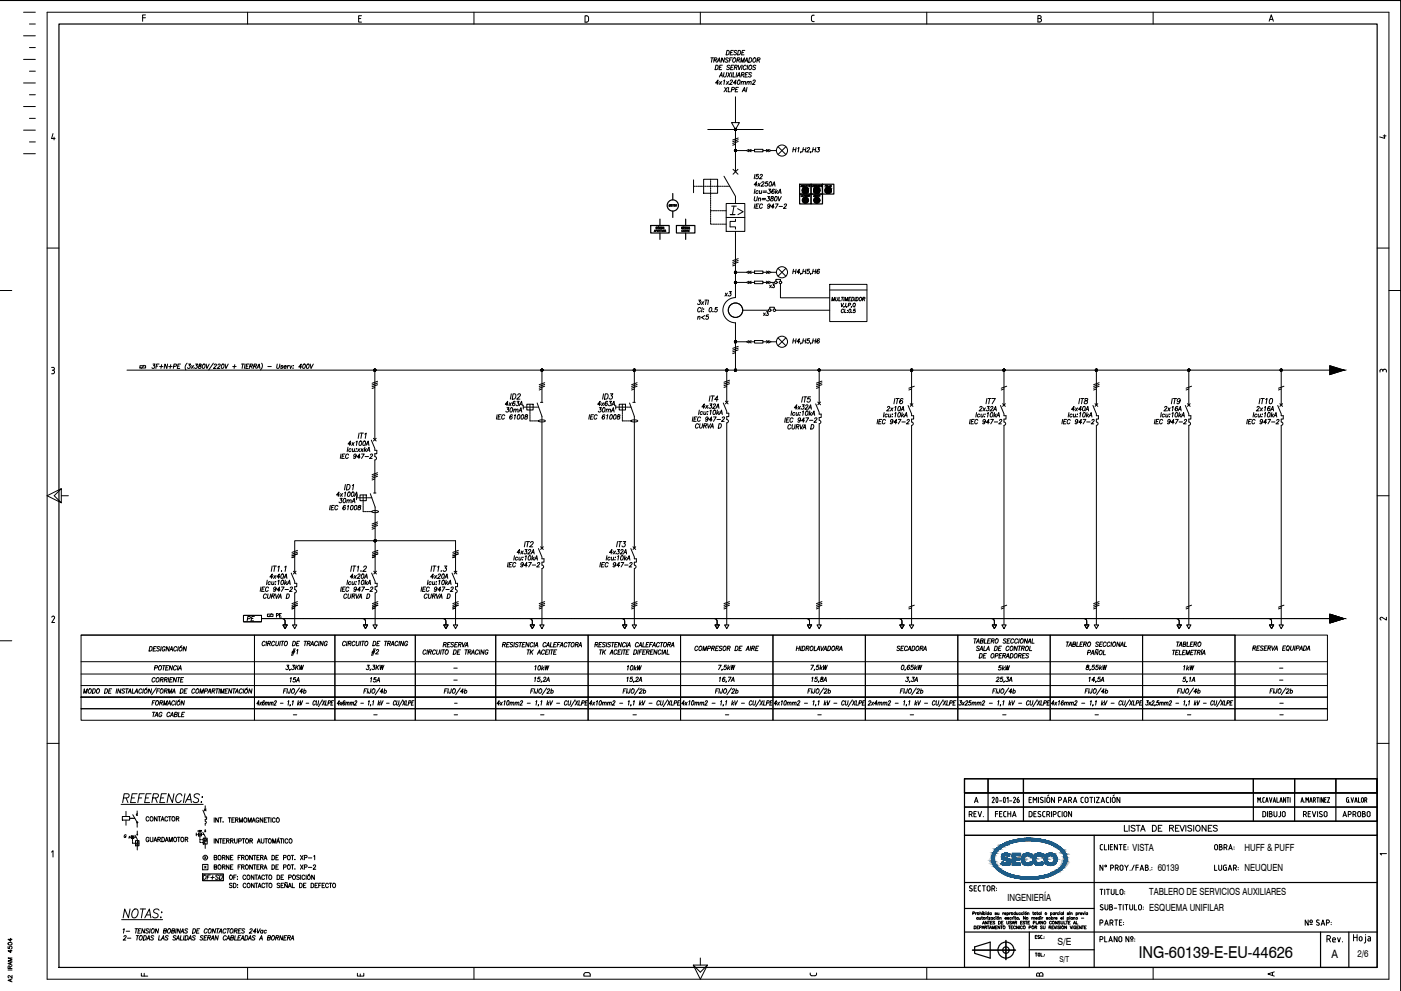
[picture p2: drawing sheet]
<svg xmlns="http://www.w3.org/2000/svg" width="594mm" height="420mm" viewBox="0 0 594 420" stroke-linecap="round" stroke-linejoin="round" font-family="sans-serif">
<defs><g id="words">
<text font-size="8.4" x="50.1" y="342.2">REFERENCIAS:</text>
<text font-size="7" x="482.9" y="406.4">ING-60139-E-EU-44626</text>
<g font-size="5.7">
<text x="475.5" y="353.5">LISTA DE REVISIONES</text>
<text x="513.6" y="361.6">OBRA:</text>
</g>
<g font-size="5.3">
<text x="215.2" y="170.4">ID2</text>
<text x="254.4" y="170.4">ID3</text>
<text x="213.4" y="176">30mA</text>
<text x="252.6" y="176">30mA</text>
<text x="145" y="208.8">ID1</text>
<text x="142.5" y="214.5">30mA</text>
<text x="181.3" y="246.6">4x20A</text>
<text x="178.5" y="255.1">CURVA D</text>
<text x="103.7" y="264.6">PE</text>
<text x="225.4" y="285.4">10kW</text>
<text x="264.9" y="285.4">10kW</text>
<text x="422.3" y="285.4">5kW</text>
<text x="500.6" y="285.4">1kW</text>
<text x="409.6" y="347.5">REV.</text>
<text x="420.9" y="347.5">FECHA</text>
<text x="534.1" y="347.5">DIBUJO</text>
<text x="568.3" y="347.5">APROBO</text>
</g>
<g font-size="4.9">
<text x="583.8" y="60">4</text>
<text x="306.2" y="126.6">x3</text>
<text x="322.4" y="135.1">x3</text>
<text x="213.1" y="173.2">4x63A</text>
<text x="252.2" y="173.2">4x63A</text>
<text x="296.3" y="174.3">4x32A</text>
<text x="335.5" y="174.6">4x32A</text>
<text x="374.6" y="175.3">2x10A</text>
<text x="413.8" y="175.3">2x32A</text>
<text x="453.3" y="175.3">4x40A</text>
<text x="492.1" y="175.3">2x16A</text>
<text x="531.6" y="175.3">2x16A</text>
<text x="293.5" y="182.7">CURVA D</text>
<text x="331.6" y="180.3">IEC 947-2</text>
<text x="332.7" y="183.1">CURVA D</text>
<text x="370.8" y="181">IEC 947-2</text>
<text x="409.9" y="181">IEC 947-2</text>
<text x="449.1" y="181">IEC 947-2</text>
<text x="488.2" y="181">IEC 947-2</text>
<text x="527.4" y="181">IEC 947-2</text>
<text x="146.4" y="190.1">4x100A</text>
<text x="218" y="236">4x32A</text>
<text x="257.2" y="236">4x32A</text>
<text x="213.8" y="241.7">IEC 947-2</text>
<text x="252.9" y="241.7">IEC 947-2</text>
<text x="109" y="251.9">IEC 947-2</text>
<text x="143.2" y="251.9">IEC 947-2</text>
<text x="378.9" y="276.9">SECADORA</text>
<text x="121.7" y="290.3">15A</text>
<text x="155.9" y="290.3">15A</text>
<text x="60.7" y="349.2">CONTACTOR</text>
<text x="60.7" y="358.1">GUARDAMOTOR</text>
<text x="85" y="373.9">OF+SD</text>
<text x="564.6" y="406.1">A</text>
<text x="246.2" y="415.2">D</text>
<text x="438.1" y="415.2">B</text>
<text x="536.6" y="415.2">A</text>
</g>
<g font-size="4.4">
<text x="325.3" y="123.1">x3</text>
<text x="583.8" y="159.1">3</text>
<text x="116.1" y="262.8">PE</text>
<text x="583.8" y="264.2">2</text>
<text x="58.6" y="415.2">F</text>
<text x="150.3" y="415.2">E</text>
<text x="342.2" y="414.9">C</text>
</g>
<g font-size="4.2">
<text x="480.3" y="360.7">VISTA</text>
<text x="527.7" y="360.7">HUFF &amp; PUFF</text>
<text x="490.9" y="369.4">60139</text>
<text x="527.7" y="369.4">NEUQUEN</text>
<text x="427.2" y="382.2">INGENIERÍA</text>
<text x="487.3" y="379.7">TABLERO DE SERVICIOS AUXILIARES</text>
<text x="487.3" y="386.2">ESQUEMA UNIFILAR</text>
<text x="448.4" y="400.8">S/E</text>
<text x="575.6" y="405.8">2/6</text>
</g>
<g font-size="3.5">
<text x="583.8" y="363.7">1</text>
<text x="449.2" y="408.1">S/T</text>
</g>
<text font-size="3.1" x="56.8" y="359.5">I&gt;</text>
<g font-size="2.6">
<text x="191.2" y="284.3">-</text>
<text x="541.2" y="284.3">-</text>
<text x="191.2" y="289.6">-</text>
<text x="541.2" y="289.6">-</text>
<text x="191.6" y="299.5">-</text>
<text x="541.5" y="299.5">-</text>
<text x="123.1" y="304.4">-</text>
<text x="157.3" y="304.4">-</text>
<text x="191.2" y="304.4">-</text>
<text x="227.9" y="304.4">-</text>
<text x="267.1" y="304.4">-</text>
<text x="306.2" y="304.4">-</text>
<text x="345.4" y="304.4">-</text>
<text x="384.9" y="304.4">-</text>
<text x="424" y="304.4">-</text>
<text x="463.2" y="304.4">-</text>
<text x="502.4" y="304.4">-</text>
<text x="541.5" y="304.4">-</text>
</g>
</g></defs>
<!-- layer: 0E_MULTIFILARES -->
<g fill="none" stroke="#000" stroke-width=".42">
<path d="M300.1 54.9h23.5M310.2 52h3.3l-1.6 2.9zM311.4 55l.6-.6zM311.6 55.3l.7-.6zM311.8 55.4l.5-.5zM311.9 41v11M311.9 54.9v17.9M311.9 54.4l-.5 .5zM312 54.5l-.6 .6M312.1 54.5l-.7 .6M312.1 54.5l-.6 .7M312.2 54.5l-.7 .7"/>
<path d="M312.2 54.6l-.6 .7M312.3 54.6l-.7 .7M312.3 54.8l-.6 .6M312.3 55l-.3 .4M313 58.5l-2.3 .9M313 59.2l-2.3 .9M313 60l-2.3 .8M294.1 79h.6M294.1 76.3v5.4M295.1 79h.6M296 79h.7M297 79h.6"/>
<path d="M297.9 79h.7M298.4 76h5.9v5.9h-5.9zM298.9 79h.6M299.8 79h.7M300.8 79h.6M301.3 76v.4M301.3 76.8v.6M301.3 77.7v.6M301.3 78.7v.6M301.3 79.6v.6M301.7 79h.7M302.7 79h.6"/>
<path d="M303.6 79h1.2M305.1 79h.7M306.1 79h.6M307 74.7l4.9 8.5v3.1M307 79h.7M308 79h.6M308.9 79h.5M310.8 71.8l2.1 2.1M311.4 63.8l.5-.4-.5 .5M311.6 64.2l.7-.6zM311.6 63.4l-.1 .2M311.7 63.4l-.3 .3"/>
<path d="M311.9 61.2l-1.2 .4M312 63.4l-.6 .5M312 64.3l.3-.4-.4 .4M312 63.4l-.6 .6M312.1 63.4l-.7 .7M312.1 63.5l-.6 .6M312.2 63.6l-.7 .6M312.3 63.7l-.6 .6M312.3 64.1l-.2 .2M312.3 63.8l-.5 .5M312.3 63.8l-.4 .5M312.9 71.8l-2.1 2.1"/>
<path d="M316.5 63.8l1.1 .5M317.5 63.8h2.5M317.6 63.4l-1.1 .4h-4.6M318.5 63.4l-1 .4 1 .5M320 63.3h3.5v1.1h-3.5zM323.5 63.8h2.5M325 63.4l1 .4-1 .5M325.9 63.4l1.1 .4h2.2M327 63.8l-1.1 .5M329.9 62.2l3.3 3.3M333.2 62.2l-3.3 3.3M301.3 94.4v.6h.8"/>
<path d="M301.3 89.3h.8M301.3 80.6v.6M301.3 81.5v1.1M301.3 82.9v.7M301.3 83.9v.6M301.3 84.8v.7M301.3 85.8v.6M301.3 86.7v.7M301.3 87.7v.6M301.3 88.6v.7M301.3 89.6v.6M301.3 90.6v.6"/>
<path d="M301.3 91.5v.6M301.3 92.5v.6M301.3 93.4v.6M302.4 89.3h.6M302.4 95h.6M303.4 89.3h.6M303.4 95h.6M304.3 89.3h.6M304.3 95h.6M305.3 89.3h.6M305.3 95h.6M306.2 89.3h.7"/>
<path d="M306.2 95h.7M307.2 89.3h.7M307.2 95h.7M307.9 86.3h7.9v11.8h-7.9zM307.9 92.2h7.9M309.6 91h2.1M310.3 87.4h1.9M311.2 87.4l-.6 3.6M311.9 92.9v1h-2.3v2.3h2.3v.9M311.9 98.1v28.1a5.3 5.3 0 0 0-5.4 5.3 5.3 5.3 0 0 0 5.4 5.4v20M312.8 88.5l2.4 1.3-2.3 1.2M311.4 115.5l.6-.5z"/>
<path d="M311.4 119.8l.5-.5zM311.4 119.8l.6-.5zM311.4 119.6l.3-.3-.3 .3M311.4 115.7l.7-.7zM311.5 115.8l.7-.7zM311.6 115.8l.7-.6zM311.6 115l-.1 .2M311.6 119.3l-.1 .2M311.7 119.7l.4-.4-.7 .7zM311.8 115l-.4 .4M311.9 112.3l-1.2 .4M311.9 115l-.5 .5z"/>
<path d="M312 119.3l-.6 .5M312 115l-.6 .6M312.1 115.1l-.6 .6M312.2 115.2l-.6 .6 .7-.6M312.3 119.5l-.7 .6M312.3 115.7l-.2 .2M312.3 119.9l-.2 .3M312.3 115.3l-.6 .6M312.3 115.4l-.5 .5M312.3 115.4l-.4 .5M312.3 119.7l-.6 .5M312.3 119.7l-.3 .5"/>
<path d="M312.3 115.5l-.4 .4M313 109.7l-2.3 .8M313 110.4l-2.3 .9M313 111.1l-2.3 .9M316.5 119.7l1.1 .5M316.5 115.4l1.1 .6M317.5 119.7h2.5M317.5 115.4h2.5M317.6 119.2l-1.1 .5h-4.6M317.6 114.9l-1.1 .5h-4.6M318.5 119.2l-1 .5 1 .5M318.5 114.9l-1 .5 1 .6"/>
<path d="M320 119.2h3.5v1.1h-3.5zM320 114.9h3.5v1.1h-3.5zM323.5 119.7h2.5M323.5 115.4h2.5M325 114.9l1 .5-1 .6M325.9 114.9l1.1 .5h2.2M327 115.4l-1.1 .6M329 119.2v-.8h1.9v.8M329.9 113.8l3.3 3.3M333.2 113.8l-3.3 3.3M311.5 120l.7-.6-.7 .7M311.6 120.1l.6-.7z"/>
<path d="M314.9 131.5h11M328.9 131.5h22.9M330.9 120.3v6h20.9M351.8 120.6h15.8v15.7h-15.8zM351.8 123h15.8M53.8 156.9h516.1M59.3 155h2.4v1h-2.4zM61.1 154.9l-1.1 1.3M64.9 154.3h.9l-.6 .8a.59 .59 0 0 1 .2 .9 .59 .59 0 0 1-.9-.1M66.3 155.2h.6M67.5 154.3h-1.1l-.3 1.9M67.7 155.4h1.4"/>
<path d="M68.5 154.6l-.3 1.6M71.1 154.3l-.4 1.9-.7-1.9-.4 1.9M71.5 155.4h1.5M72.4 154.6l-.3 1.6M73.6 155.3l1-.1 .2-.7-1-.2-.3 1.9M75.4 155.2h.6M76.6 154.3h-1.1l-.3 1.9h1M79.4 154a2.18 2.18 0 0 0-.6 2.8M79.9 154.3h.9l-.6 .8a.59 .59 0 0 1 .3 .9 .59 .59 0 0 1-1-.1M81.3 155l.6 1.2M82.2 155l-1.1 1.2M82.9 154.3h.9l-.6 .8a.59 .59 0 0 1 .3 .9 .59 .59 0 0 1-1-.1"/>
<path d="M84.5 154.4l.1 .7a.6 .6 0 0 1 .7 .6 .6 .6 0 0 1-.9 .5 .65 .65 0 0 1-.2-.8 .65 .65 0 0 1 .8-.3l.3-.7zM86.2 154.4l.3-.1a.96 .96 0 0 1 .4 1.2 .96 .96 0 0 1-1 .6l-.1-.9zM87.4 154.3l.3 1.9 1-1.9M90.5 154l-2 2.8M90.8 154.8l.4-.5 .6 .4-1.3 1.5h1.1M92.4 154.8l.4-.5 .6 .4-1.3 1.5h1.1M94.3 154.4l.2-.1a.96 .96 0 0 1 .5 1.2 .96 .96 0 0 1-1 .6l-.1-.9zM95.5 154.3l.3 1.9 1-1.9M98.7 155.4h1.4M99.5 154.6l-.2 1.6M102.4 154.3h1.1M103 154.3l-.3 1.9"/>
<path d="M103.9 154.3l-.3 1.9M104.4 155.2h.7M105.6 154.3h-1l-.3 1.9h1M106 155.2h1l.1-.7-1-.2-.3 1.9M106.5 155.2l.4 1M107.7 155.2h.9l.2-.7-1-.2-.3 1.9M108.2 155.2l.4 1M108.9 156.2l1-1.9 .3 1.9M109.3 155.6h.8M110.9 154a2.13 2.13 0 0 1-.5 2.8M113.6 155.4h1.4M117.6 154.3l-.3 1.7 .4 .2 .6-.2 .4-1.7"/>
<path d="M120 155.2l-.3-.2-.6 .2 .7 .5-.1 .4-.7-.1M120.4 155.5h1v-.3a.55 .55 0 0 0-.8-.1 .55 .55 0 0 0-.1 .8 .55 .55 0 0 0 .8 .1M122 155l-.2 1.2M122.7 155l-.8 .5M122.9 155l.3 1.2 .7-1.2M124.3 156h.1M124.5 155h.1M127.9 155.6h-1.2l1-1.3-.3 1.9M128.7 154.4l.3-.1a.95 .95 0 0 1 .4 1.2 .95 .95 0 0 1-1 .6v-.9zM130.3 154.4l.3-.1a.96 .96 0 0 1 .4 1.2 .96 .96 0 0 1-1 .6v-.9zM131.6 154.3l.3 1.9 1-1.9M158.5 157l.5-.5z"/>
<path d="M158.6 156.9l.5-.4zM158.8 156.5l-.3 .3M158.8 156.9l.4-.3-.7 .6zM158.9 156.5l-.4 .4M158.9 156.9l.4-.3-.7 .7zM158.9 156.9v29.5M159 156.9l.3-.2-.7 .6zM159 156.5l-.5 .6M159.1 157.4l.3-.3-.3 .3M159.2 156.5l-.7 .7M159.2 156.9l.2-.1-.7 .6zM159.4 156.8l-.6 .6"/>
<path d="M159.4 156.9l-.5 .5M159.4 157l-.4 .4 .4-.4M229.4 157.2l.6-.7zM229.6 157.3l.6-.6-.6 .7M229.6 156.5l-.2 .2M229.6 157.4l.6-.6-.5 .6M229.8 156.5l-.5 .5M229.8 156.9v13.7M229.9 156.9l.3-.2-.7 .6zM230 156.5l-.7 .6M230 157.4l.3-.3-.4 .3M230.1 156.6l-.7 .6"/>
<path d="M230.1 156.6l-.6 .7M230.3 156.8l-.6 .6M230.3 156.9l-.6 .5M230.3 156.9l-.5 .5 .5-.4M268.5 157l.6-.5zM268.6 157.3l.7-.7zM268.7 157.3l.6-.6zM268.8 156.5l-.2 .2M268.8 156.9l.4-.4-.6 .7zM268.8 156.5l-.3 .3M268.9 156.5l-.4 .3M269 157.2l.4-.4z"/>
<path d="M269 157.3l.5-.4zM269 156.9v13.7M269.1 156.5l-.6 .6 .6-.6M269.4 156.8l-.6 .6M269.5 157l-.5 .4M308 156.5l-.2 .2M308.1 156.9l.4-.3-.7 .6zM308.2 157.1l.4-.4-.7 .6zM308.2 156.9v13.8M308.4 156.5l-.7 .4M308.4 156.5l-.6 .7 .6-.7M308.5 156.6l-.7 .7"/>
<path d="M308.5 156.7l-.6 .6M308.6 156.8l-.6 .6M308.6 156.9l-.5 .5M308.6 156.9l-.4 .5M308.6 157l-.4 .4M308.6 157.1l-.3 .3M311.4 144.9l.5-.5zM311.5 144.9l.5-.4zM311.5 145.2l.7-.6zM311.6 157.3l.7-.6zM311.6 145.3l.7-.6zM311.6 156.5l-.1 .2"/>
<path d="M311.6 144.5l-.1 .2M311.7 156.9l.4-.4-.6 .7zM311.7 144.5l-.3 .3M311.9 145.4l.4-.5zM311.9 149.5l-1.2 .4M312 156.5l-.6 .3M312 156.5l-.6 .6M312 144.5l-.5 .7 .6-.7M312.1 156.5l-.7 .6M312.2 156.6l-.7 .6M312.2 156.6l-.7 .7M312.2 156.6l-.6 .7"/>
<path d="M312.2 156.7l-.6 .6M312.2 144.6l-.6 .7 .7-.6M312.3 144.8l-.6 .6M312.3 156.8l-.6 .6M312.3 156.9l-.5 .5M312.3 156.9l-.4 .5M312.3 144.9l-.5 .5M312.3 157l-.4 .4M312.3 145l-.3 .4M313 146.9l-2.3 .8M313 147.6l-2.3 .8M313 148.3l-2.3 .9"/>
<path d="M316.5 144.9l1.1 .5M317.5 144.9h2.5M317.6 144.4l-1.1 .5h-4.6M318.5 144.4l-1 .5 1 .5M320 144.4h3.5v1.1h-3.5zM323.5 144.9h2.5M325 144.4l1 .5-1 .5M325.9 144.4l1.1 .5h2.2M327 144.9l-1.1 .5M329.9 143.3l3.3 3.3M333.2 143.3l-3.3 3.3M346.9 157.2l.7-.7z"/>
<path d="M347 156.9l.5-.4zM347.1 157.3l.7-.6-.7 .7M347.2 157.4l.6-.6-.6 .6M347.2 156.5l-.3 .3M347.3 156.5l-.4 .5M347.4 156.9v14.1M347.4 156.9l.3-.2-.6 .6zM347.5 156.5l-.6 .6 .7-.6M347.7 156.6l-.7 .6M347.7 156.6l-.7 .7M347.8 157.1l-.2 .3M347.8 156.8l-.5 .6"/>
<path d="M347.8 156.9l-.5 .5M347.8 156.9l-.5 .5 .5-.4M386.1 157l.5-.5zM386.1 157.2l.7-.6zM386.2 157.3l.7-.6zM386.4 156.5l-.3 .3M386.5 157.2l.5-.4zM386.5 157.3l.5-.4zM386.5 156.9v14.8M386.5 156.5l-.4 .4M386.7 156.5l-.6 .6 .6-.6M386.9 156.6l-.7 .7 .7-.7"/>
<path d="M387 156.8l-.6 .6M387 157.1l-.3 .3M387 157l-.4 .4M425.3 157.2l.7-.7zM425.5 156.5l-.2 .2M425.7 156.5l-.4 .4 .3-.4M425.7 157.1l.4-.4-.6 .6zM425.7 156.5v15.2M425.8 156.5l-.5 .6 .6-.6M425.9 157.4l.3-.3-.3 .3M426 156.6l-.7 .6M426 156.6l-.6 .6"/>
<path d="M426.1 156.6l-.7 .7M426.1 156.7l-.7 .6M426.2 156.8l-.7 .6M426.2 156.9l-.5 .5M426.2 157l-.4 .4M464.6 156.9l.5-.4zM464.7 156.9l.4-.4-.6 .7zM464.8 156.5l-.3 .3M464.9 156.9l.3-.3-.6 .7zM464.9 157l.4-.3-.7 .6zM464.9 157.2l.4-.4-.6 .6zM464.9 157.3l.5-.4z"/>
<path d="M464.9 156.9v14.8M464.9 156.5l-.5 .4M464.9 156.5l-.5 .5M465.1 156.5l-.6 .6M465.4 157l-.5 .4M503.6 157l.6-.5zM503.7 157.1l.6-.6zM503.9 156.5l-.2 .2M504 156.9l.4-.3-.7 .6zM504.1 156.5l-.5 .4M504.1 156.9v14.8M504.2 156.5l-.6 .6"/>
<path d="M504.2 156.9l.3-.2-.7 .6zM504.3 156.5l-.6 .7 .7-.7M504.4 156.6l-.6 .7M504.5 156.7l-.7 .6M504.6 156.8l-.7 .6M504.6 156.9l-.6 .5 .6-.4-.3 .4M542.9 157.2l.6-.7zM543.1 157.3l.6-.6zM543.1 156.5l-.2 .2M543.1 156.5l-.3 .3M543.3 156.9v14.8M543.4 156.5l-.6 .5 .4-.5"/>
<path d="M543.4 156.5l-.6 .6M543.4 156.5l-.6 .6 .7-.6M543.5 156.9l.2-.1-.6 .6zM543.6 156.6l-.7 .6M543.6 156.6l-.7 .7M543.6 156.6l-.6 .7M543.6 156.7l-.6 .6M543.7 156.8l-.5 .6M543.8 156.8l-.6 .6M543.8 156.9l-.6 .5M543.8 156.9l-.4 .5M563.9 155.1l6 1.8-6 1.9z"/>
<path d="M158.9 164.3l-1.1 .4M160.1 161.6l-2.3 .9M160.1 162.4l-2.3 .8M160.1 163.1l-2.3 .9M221.9 172.6h4.5M223.4 171.4h2.7v2.4h-2.7zM224.7 171.4v2.7M224.7 174.4v.5M224.7 175.1v.5M224.7 175.9v.5M224.7 176.6v.5M224.7 177.4v.5"/>
<path d="M224.7 178.1v.4h.6M225.5 178.5h.5M226.3 178.5h.5M226.6 172.6h.5M227 178.5h.5M227.4 172.6h.5M227.8 170.9l2 5.6M227.8 178.5h.5M228.1 172.6h.3M228.5 178.3a2.18 2.18 0 0 1 2.7 .3 2.35 2.35 0 0 1-2.8-.2zM229.2 170.6h1M229.8 164.9l-1.2 .5"/>
<path d="M231 162.3l-2.4 .8M231 163l-2.4 .9M231 163.7l-2.4 .9M261.1 172.6h4.4M262.6 171.4h2.6v2.4h-2.6zM263.9 178.1v.4h.6M263.9 171.4v2.7M263.9 174.4v.5M263.9 175.1v.5M263.9 175.9v.5M263.9 176.6v.5M263.9 177.4v.5"/>
<path d="M264.7 178.5h.5M265.5 178.5h.5M265.8 172.6h.5M266.2 178.5h.5M266.6 172.6h.4M267 170.9l2 5.6M267 178.5h.5M267.3 172.6h.3M267.6 178.3a2.22 2.22 0 0 1 2.8 .3 2.37 2.37 0 0 1-2.8-.2zM268.4 170.6h1M269 164.9l-1.2 .5M270.2 162.3l-2.4 .8"/>
<path d="M270.2 163l-2.4 .9M270.2 163.7l-2.4 .9M308.2 179.3v85.6M308.2 163.9l-1.2 .4M309.3 161.2l-2.3 .9M309.3 161.9l-2.3 .9M309.3 162.7l-2.3 .8M347.4 179.7v85.2M347.4 164.2l-1.2 .5M348.5 161.6l-2.3 .8M348.5 162.3l-2.3 .9M348.5 163.1l-2.3 .8"/>
<path d="M386.5 164.9l-1.1 .5M387.7 163.7l-2.3 .9M425.7 164.9l-1.1 .5M426.9 163.7l-2.3 .9M464.9 164.9l-1.2 .5M466.1 162.3l-2.4 .8M466.1 163l-2.4 .9M466.1 163.7l-2.4 .9M504.1 164.9l-1.2 .5M505.3 163.7l-2.4 .9M543.3 164.9l-1.2 .5M544.4 163.7l-2.3 .9"/>
<path d="M158.9 195v14M386.5 180.4v84.5M425.7 180.4v84.5M464.9 180.4v84.5M504.1 180.4v84.5M543.3 180.4v84.5M151.2 211.1h4.4M152.7 209.8h2.6v2.5h-2.6zM154 209.8v2.8M154 212.9v.4M154 213.6v.5M154 214.4v.4"/>
<path d="M154 215.1v.5M154 215.8v.5M154 216.6v.3h.6M154.8 216.9h.5M155.6 216.9h.5M155.9 211.1h.5M156.3 216.9h.5M156.6 211.1h.5M157 209.3l2.1 5.7v27.8M157.1 216.9h.5M157.4 211.1h.3M157.7 216.7a2.18 2.18 0 0 1 2.7 .3 2.44 2.44 0 0 1-2.8-.2z"/>
<path d="M158.4 209h1M158.9 203.1l-1.1 .4M160.1 200.4l-2.3 .9M160.1 201.2l-2.3 .8M160.1 201.9l-2.3 .9M125 236l-1.2 .4M126.1 234.8l-2.3 .9M126.1 233.4l-2.3 .8M126.1 234.1l-2.3 .9M158.8 228.9l-.2 .1M158.9 228.8l-.3 .3M158.9 223.9l-1.1 .5"/>
<path d="M159 228.8l-.4 .4M159.1 228.8l-.5 .5M159.1 236l-1.2 .4M159.1 229.3l.3-.4-.7 .7zM159.2 228.8l-.6 .6 .6-.6M159.3 228.8l-.7 .7M159.3 228.9l-.7 .6M159.3 228.9l-.6 .6M159.4 228.9l-.7 .7M159.4 229.3l-.4 .4zM159.5 229l-.6 .7zM159.5 229.1l-.6 .6"/>
<path d="M159.5 229.4l-.3 .3 .3-.2M159.5 229.3l-.4 .4M160.1 221.3l-2.3 .8M160.1 222l-2.3 .9M160.1 222.8l-2.3 .8M160.2 234.8l-2.3 .9M160.2 233.4l-2.3 .8M160.2 234.1l-2.3 .9M193.2 236l-1.2 .4M193.2 229.3v13.5M194.3 234.8l-2.3 .9M194.3 233.4l-2.3 .8"/>
<path d="M194.3 234.1l-2.3 .9M125 257.7l-1.2 .5M126.1 256.6l-2.3 .8M126.1 255.1l-2.3 .8M126.1 255.8l-2.3 .9M159.1 257.7l-1.2 .5M160.2 256.6l-2.3 .8M160.2 255.1l-2.3 .8M160.2 255.8l-2.3 .9M193.2 257.7l-1.2 .5M194.3 256.6l-2.3 .8M194.3 255.1l-2.3 .8"/>
<path d="M194.3 255.8l-2.3 .9M229.8 241v23.9M229.8 257.7l-1.2 .5M231 255.1l-2.4 .8M231 255.8l-2.4 .9M231 256.6l-2.4 .8M269 241v23.9M269 257.7l-1.2 .5M270.2 255.1l-2.4 .8M270.2 255.8l-2.4 .9M270.2 256.6l-2.4 .8M308.2 257.7l-1.2 .5"/>
<path d="M309.3 255.1l-2.3 .8M309.3 255.8l-2.3 .9M309.3 256.6l-2.3 .8M347.4 257.7l-1.2 .5M348.5 255.1l-2.3 .8M348.5 255.8l-2.3 .9M348.5 256.6l-2.3 .8M386.5 257.7l-1.1 .5M387.7 256.6l-2.3 .8M425.7 257.7l-1.1 .5M426.9 256.6l-2.3 .8M464.9 257.7l-1.2 .5"/>
<path d="M466.1 255.1l-2.4 .8M466.1 255.8l-2.4 .9M466.1 256.6l-2.4 .8M504.1 257.7l-1.2 .5M505.3 256.6l-2.4 .8M543.3 257.7l-1.2 .5M544.4 256.6l-2.3 .8M124 264.9h1.9l-.9 1.6zM158.1 264.9h1.9l-.9 1.6zM192.2 264.9h1.9l-.9 1.6zM228.9 264.9h1.8l-.9 1.6zM268.1 264.9h1.8l-.9 1.6z"/>
<path d="M307.3 264.9h1.8l-.9 1.6zM346.4 264.9h1.9l-.9 1.6zM385.6 264.9h1.9l-1 1.6zM424.8 264.9h1.9l-1 1.6zM464 264.9h1.8l-.9 1.6zM503.2 264.9h1.8l-.9 1.6zM542.4 264.9h1.8l-.9 1.6zM83.2 353.8h.5M83.2 353.2v1.2M84 353.8h.6M84.1 353.1h1.3v1.3h-1.3zM84.8 356.4v.8h.5"/>
<path d="M84.8 356h.5M84.8 353.1v.5M84.8 353.9v1.3M84.8 355.5v.6M84.9 353.8h.9M85.6 356h.6M85.6 357.2h.6M86 352.9l1 1.8v.6M86.1 353.8h.4M86.2 355.3h1.7v2.6h-1.7zM86.2 356.6h1.7M86.5 356.3h.5"/>
<path d="M86.7 355.6h.4M86.8 352.2l.4 .5M86.9 355.6l-.2 .7M87 356.8l-.5 .2v.5l.5 .2M87 351.7v.8M87 357.9v1.8M87.2 355.8l.5 .3-.5 .3M87.2 352.2l-.4 .5"/>
<circle cx="311.9" cy="54.9" r=".48"/>
<circle cx="311.9" cy="63.8" r=".48"/>
<circle cx="331.6" cy="63.8" r="2.36"/>
<circle cx="311.9" cy="119.7" r=".48"/>
<circle cx="311.9" cy="115.4" r=".48"/>
<circle cx="331" cy="119.7" r=".54"/>
<circle cx="331.6" cy="115.4" r="2.36"/>
<circle cx="311.9" cy="131.5" r="3.1"/>
<circle cx="328.4" cy="131.5" r=".54"/>
<circle cx="159" cy="156.9" r=".48"/>
<circle cx="229.8" cy="156.9" r=".48"/>
<circle cx="269" cy="156.9" r=".48"/>
<circle cx="308.2" cy="156.9" r=".48"/>
<circle cx="311.9" cy="144.9" r=".48"/>
<circle cx="311.9" cy="156.9" r=".48"/>
<circle cx="331.6" cy="144.9" r="2.36"/>
<circle cx="347.4" cy="156.9" r=".48"/>
<circle cx="386.6" cy="156.9" r=".48"/>
<circle cx="425.7" cy="156.9" r=".48"/>
<circle cx="464.9" cy="156.9" r=".48"/>
<circle cx="504.1" cy="156.9" r=".48"/>
<circle cx="543.3" cy="156.9" r=".48"/>
<circle cx="159.1" cy="229.2" r=".48"/>
</g>
<!-- layer: 0E_Z_TEXTOS -->
<g fill="none" stroke="#000" stroke-width=".42">
<path d="M301.4 24.5h1.2M302 24.5l-.3 1.9M302.8 25.4l1-.1 .2-.6-1-.2-.4 1.9M303.4 25.4l.4 1M303.6 27.6a.98 .98 0 0 1 1 1.2 .98 .98 0 0 1-1.4 .7zM304.1 26.4l1-1.9 .3 1.9M304.4 25.8h.8M304.7 35.2h-1.3l1.1-1.3-.4 1.9M305 32.7l1-1.9 .3 1.9M305.1 28.6h.6M305.2 34.5l.6 1.3M305.4 32h.8"/>
<path d="M306.1 34.5l-1.2 1.3M306.3 27.6h-1.1l-.3 1.9h1.1M306.8 34.3l.5-.4-.3 1.9M307 30.8l-.2 1.3 .4 .6 .6-.3 .3-1.6M307.2 24.5l-.3 1.9-.8-1.9-.3 1.9M307.3 37l.8 1.9M308.2 34.5l.6 1.3M308.3 21.4h.5a1.07 1.07 0 0 1 .3 1.3 1.07 1.07 0 0 1-1.2 .6zM308.5 37l-1.5 1.9M308.7 30.8l.8 1.9M308.9 24.8l-.4-.3-.8 .3 .1 .4 .8 .4a.59 .59 0 0 1-.3 .8 .59 .59 0 0 1-.8-.3M309 37l-.3 1.9h.9"/>
<path d="M309 34.5l-1.1 1.3M309.3 25.4h.7M309.5 27.9l-.4-.3-.7 .3v.5l.8 .3a.6 .6 0 0 1-.3 .8 .6 .6 0 0 1-.8-.2M309.6 34.4l.4-.5 .6 .4-1.3 1.5h1.1M309.8 22.3h.6M309.8 30.8l-1.4 1.9M309.9 28.6h.7M310.2 38h1l.2-.8-1-.2-.4 1.9M310.4 30.8l-.3 1.9M310.5 24.5h-1l-.3 1.9M311 24.8l.3-.3a.87 .87 0 0 1 .6 1.2 .87 .87 0 0 1-1.2 .4zM311 21.4h-1.1l-.3 1.9h1.1"/>
<path d="M311 30.8l-.3 1.9h1M311.1 27.6h-1l-.3 1.9h1M311.5 28.6l.9-.2 .2-.6-1-.2-.3 1.9M311.9 38h.7M312 28.6l.4 .9M312.2 35.2h-1.2l1.1-1.3-.4 1.9M312.4 30.8l-.3 1.9M312.5 21.7l-.4-.3-.8 .3 .1 .4 .8 .4a.59 .59 0 0 1-.3 .8 .59 .59 0 0 1-.8-.3M312.5 32.7l1-1.9 .3 1.9M312.5 25.4l1-.1 .2-.6-1-.2-.3 1.9M312.8 32h.8M313.1 21.4h.5a1.07 1.07 0 0 1 .4 1.3 1.07 1.07 0 0 1-1.2 .6z"/>
<path d="M313.1 27.6l.3 1.9 .9-1.9M313.1 34l.3-.1a.97 .97 0 0 1 .4 1.1 .97 .97 0 0 1-1 .7l-.1-1zM313.1 37h-1l-.4 1.9h1.1M313.1 25.4l.4 1M314.1 26.4l.3-1.9 .3 1.9 1-1.9-.3 1.9M314.4 31.7l.9-.1 .2-.6-1-.2-.3 1.9M314.4 34.9l.8-.3-.1 1.2M314.4 34.5l-.2 1.3M314.6 22.3h.7M314.7 38.9l1-1.9 .3 1.9M314.7 27.6l-.3 1.9M314.9 31.7l.4 1"/>
<path d="M315.1 38.3h.8M315.3 34.9l.8-.3-.1 1.2M315.8 26.4l.9-1.9 .4 1.9M315.8 21.4h-1l-.3 1.9h1M316.1 31.7h.6M316.1 25.8h.8M316.4 28.1a.64 .64 0 0 0-.7-.4 .64 .64 0 0 0-.5 .7l-.1 .4a.6 .6 0 0 0 .4 .8 .6 .6 0 0 0 .8-.5M316.8 37l-.4 1.9M316.8 34.9l.8-.3-.1 1.2M316.9 34.5l-.3 1.3M317.1 27.6l-.3 1.9M317.2 30.8h-1l-.3 1.9h1"/>
<path d="M317.7 34.9l.8-.3-.1 1.2M317.8 24.5h.5a1.07 1.07 0 0 1 .4 1.3 1.07 1.07 0 0 1-1.2 .6zM317.8 27.9l.3-.3a.86 .86 0 0 1 .7 1.2 .86 .86 0 0 1-1.3 .5zM318.7 31.1l-.3-.3-.8 .3 .1 .4 .7 .4a.59 .59 0 0 1-.2 .8 .59 .59 0 0 1-.8-.3M319.3 34.4l.4-.5 .6 .4-1.3 1.5h1.1M319.5 24.8l.4-.3a.86 .86 0 0 1 .6 1.2 .86 .86 0 0 1-1.2 .4zM320.5 27.9l-.4-.3-.7 .3 .1 .5 .7 .3a.59 .59 0 0 1-.2 .8 .59 .59 0 0 1-.8-.2M321.1 25.4l1-.1 .2-.6-1.1-.2-.3 1.9M321.6 25.4l.5 1M320.1 73.9l-.3 1.9M321 78.3h-1.2l1-1.2-.3 1.8M321.5 77.7l.7 1.2"/>
<path d="M321.7 73.9h-.8l-.2 .8a.6 .6 0 0 1 .8 .2 .6 .6 0 0 1-.2 .9 .6 .6 0 0 1-.9-.4M322.3 74.4l.4-.5 .6 .4-1.3 1.5h1.1M322.4 77.7l-1.1 1.2M323 77.5l.4-.4 .6 .3-1.3 1.5h1.1M325.6 77.1h-.8l-.2 .8a.6 .6 0 0 1 .8 .2 .6 .6 0 0 1-.2 .8 .6 .6 0 0 1-.8-.3M326.5 77.2l.2-.1a.96 .96 0 0 1 .5 1.1 .96 .96 0 0 1-1 .6l-.1-.9zM327.4 78.9l.9-1.8 .4 1.8M327.7 78.3h.8M336.3 63.4h1.1M336.5 62.5l-.4 1.9M337.6 62.5l-.3 1.9M338.3 62.9l.5-.4-.3 1.9"/>
<path d="M339.5 79.2l.4-.8 .1 .8M339.6 78.9h.4M339.7 64.3l-.3 .5M340.3 78.8l.4-.3-.4-.1-.1 .8 .4-.1v-.3M340.5 63.4h1.1M340.7 62.5l-.4 1.9M341 78.4l-.1 .8M341.2 78.8h.2M341.7 78.4h-.5l-.1 .8h.4M341.8 62.5l-.3 1.9M341.8 78.8l.4-.3-.3-.1-.2 .8M342 78.8l.2 .4"/>
<path d="M342.3 63l.5-.5 .5 .4-1.3 1.5h1.1M342.4 78.4h.5M342.7 78.4l-.2 .8M343.9 64.3l-.3 .5M344.7 78.6l-.4-.1-.2 .4 .2 .3 .3-.2M344.7 63.4h1.1M344.8 62.5l-.3 1.9M344.8 78.8h.3M345.3 78.4h-.4l-.1 .8h.4M345.5 78.8l.4-.3-.4-.1-.1 .8M345.7 78.8l.1 .4M346 62.5l-.4 1.9"/>
<path d="M346.1 78.8l.5-.3-.4-.1-.1 .8M346.4 78.8l.1 .4M346.6 79.2l.4-.8 .2 .8M346.7 62.5h.9l-.6 .8a.59 .59 0 0 1 .3 .9 .59 .59 0 0 1-1-.1M346.8 78.9h.3M347.5 78.4l.4 .3-.6 .5zM349.9 78.8h.3M350.3 79.2l.4-.8 .1 .8M350.4 78.4h-.4l-.2 .8M350.5 78.9h.3M351.1 78.4l-.1 .8h.4M351.7 78.4l-.1 .8h.3l.5-.8 .1 .8"/>
<path d="M352.1 78.9h.4M277.4 98.2l.3-.7 .2 .7M277.5 97.9h.3M278.1 97.8h.4l.1-.3h-.4l-.2 .7M278.2 96.5l.4-.3h-.3l-.2 .7h.5l-.1-.4M278.8 97.8h.2M279.3 97.5h-.5l-.1 .7h.4M279.4 97.8l.4-.3h-.3l-.2 .7M279.6 96.5h.4v-.3h-.4l-.1 .7h.4v-.4M279.6 97.8l.2 .4M280 97.5h.5M280.3 97.5l-.2 .7"/>
<path d="M280.3 96.2l-.1 .7M280.6 97.5l.1 .7 .4-.7M281 96.2l-.1 .7-.3-.7-.2 .7M281.1 96.9l.4-.7 .1 .7M281.2 96.7h.3M281.3 97.8l.4-.3h-.3l-.2 .7M281.5 97.8l.2 .4M281.8 98.2l.4-.7 .1 .7M282 97.9h.3M283.7 87.5l.1-.8 .1 .8 .4-.8-.1 .8M285.2 86.7h.4M285.4 86.7l-.1 .8"/>
<path d="M286.4 87.1l.5-.3-.4-.1-.1 .8M286.7 87.1l.1 .4M289.1 96.5l.5-.2-.5-.1-.1 .7h.5l-.1-.4M289.6 97.6l-.3-.1-.2 .2v.5l.4-.2M289.8 97.5l-.1 .7M290 97.8h.3M290.5 96.5h.4v-.3h-.4l-.1 .7h.4v-.4M290.5 97.5h-.4l-.2 .7h.5M290.6 97.8l.5-.3h-.4l-.1 .7M290.9 97.8l.1 .4M291.2 96.2l-.1 .7M291.3 97.8l.4-.3h-.3l-.2 .7"/>
<path d="M291.5 97.8l.2 .4M291.9 96.2l-.1 .7-.3-.7-.2 .7M292 96.9l.3-.7 .2 .7M292 97.8h.2M292.1 96.7h.3M292.5 97.5h-.5l-.1 .7h.4M320.1 83.3l-.3 1.4 .4 .5 .6-.3 .4-1.6M320.1 80.2l-.3 1.9M320.1 86.5l-.3 1.8M320.6 87.4h.7M321.5 81.1a.55 .55 0 0 0-.8-.2 .55 .55 0 0 0-.1 .8 .55 .55 0 0 0 .8 .1M321.6 84.3l.9-.3-.1 1.2"/>
<path d="M321.7 83.9l-.2 1.3M321.8 86.5h-1l-.3 1.8h1M322.1 80.8l-.1 1.2 .9-.3M323 80.8l-.2 1.3M323.1 84.7h1.5M323.2 84.1h1.5M323.4 86.9a.64 .64 0 0 0-.8-.4 .64 .64 0 0 0-.5 .7l-.1 .4a.6 .6 0 0 0 .5 .8 .6 .6 0 0 0 .7-.5M323.5 81.5h1.5M323.6 81h1.5M325.5 83.3h.9l-.6 .7a.59 .59 0 0 1 .3 1 .59 .59 0 0 1-1-.2M325.9 80.2h.9l-.6 .7a.59 .59 0 0 1 .3 1 .59 .59 0 0 1-1-.2M326.6 87.1l-.6 .5a.57 .57 0 0 1-.4-.8 .57 .57 0 0 1 .9-.1l-.4 1.5-.7-.1"/>
<path d="M327.1 83.4l-.1 .5a.68 .68 0 0 1 .8 .4 .68 .68 0 0 1-.2 .8l-.2 .1a.54 .54 0 0 1-.7-.5 .54 .54 0 0 1 .6-.6l.5-.2 .1-.5zM328.2 87.7h-1.2l1-1.2-.3 1.8M328.4 80.5l-.1-.2a.99 .99 0 0 0-.9 .6 .99 .99 0 0 0 .3 1.2 .55 .55 0 0 0 .6-.6 .55 .55 0 0 0-.7-.5l-.3 .4M328.8 83.4l.3-.1a.96 .96 0 0 1 .4 1.2 .96 .96 0 0 1-1 .6l-.1-1zM328.8 86.5h1.2l-1.2 1.8M329.1 80.2l-.3 1.9M329.2 81.4l.4 .7M329.8 80.8l-1 .9M329.9 82.1l1-1.9 .3 1.9M330 83.3l.3 1.9 1-1.9M330.2 81.4h.8M330.3 87.5h1.5"/>
<path d="M332.5 86.9l.5-.4 .5 .3-1.3 1.5h1.2M340.1 82.8l-.2-.2-.3 .3 .2 .5 .3-.2M340.3 83h.3M340.8 82.6h-.4l-.1 .8h.4M341 83h.4v-.3l-.4-.1-.1 .8M341.2 83l.1 .4M341.6 83h.4l.1-.3-.4-.1-.1 .8M341.9 83l.1 .4M342.1 83.4l.4-.8 .2 .8M342.3 83.1h.3M342.9 83l.5-.3-.4-.1-.2 .8M343.1 83l.2 .4"/>
<path d="M344.9 83.4l.4-.8 .1 .8M345.1 83.1h.3M345.7 83l.4-.3-.4-.1-.1 .8 .4-.1-.1-.3M346.3 83l.5-.3-.4-.1-.1 .8M346.6 83l.1 .4M347.1 82.6l-.2 .8M347.3 83l.4-.3-.4-.1-.1 .8M347.5 83l.2 .4M336.3 115h1.1M336.5 114.2l-.4 1.8M337.6 114.2l-.3 1.8M339.2 115.4h-1.3l1.1-1.2-.4 1.8"/>
<path d="M339.7 116l-.3 .4M340.5 115h1.1M340.7 114.2l-.4 1.8M341.8 114.2l-.3 1.8M343.3 114.2h-.8l-.2 .8a.61 .61 0 0 1 .9 .1 .61 .61 0 0 1-.3 .9 .61 .61 0 0 1-.8-.3M343.9 116l-.3 .4M344.7 115h1.1M344.8 114.2l-.3 1.8M346 114.2l-.4 1.8M347.5 114.4v-.2a.99 .99 0 0 0-1 .7 .99 .99 0 0 0 .4 1.1 .56 .56 0 0 0 .6-.6 .56 .56 0 0 0-.8-.4l-.3 .4M296 134.5l.8-.3-.1 1.2M296 134.1l-.2 1.3"/>
<path d="M296.2 127.2h.9l-.6 .8a.59 .59 0 0 1 .3 .9 .59 .59 0 0 1-1-.1M297.1 130.8a.64 .64 0 0 0-.7-.4 .64 .64 0 0 0-.5 .7l-.1 .4a.6 .6 0 0 0 .4 .8 .6 .6 0 0 0 .8-.5M297.6 127.9l.6 1.2M297.8 130.4l-.3 1.8M298.2 132.1h.1M298.4 131h.1M298.5 127.9l-1.1 1.2M298.9 127.2h1.1M298.9 133.8l-1.4 .8 1.1 .8M299.5 127.2l-.4 1.9M300.4 127.2l-.3 1.9M300.5 133.5h-.8l-.2 .8a.61 .61 0 0 1 .8 .2 .61 .61 0 0 1-.2 .8 .61 .61 0 0 1-.8-.3"/>
<path d="M301.1 130.5l.2-.1a.96 .96 0 0 1 .5 1.1 .96 .96 0 0 1-1 .7l-.1-.8zM302.3 132.1h.1M304.2 130.4h-.8l-.2 .8a.61 .61 0 0 1 .9 .2 .61 .61 0 0 1-.3 .8 .61 .61 0 0 1-.8-.3M352.7 127.6l.2-1.6 .3 1.6 .7-1.6-.2 1.6M354.5 126l-.2 1.1 .3 .5 .5-.3 .3-1.3M355.9 126l-.3 1.6h.8M356.7 128.6l.3 1.5 .7-1.5M356.8 126h.9M357.3 126l-.3 1.6M357.8 131.4a.52 .52 0 0 0-.6-.3 .52 .52 0 0 0-.4 .5l-.1 .4a.48 .48 0 0 0 .4 .6 .48 .48 0 0 0 .5-.4M357.9 130l-.1 .3M358 126l-.2 1.6"/>
<path d="M358.3 127.6l.2-1.6 .3 1.6 .8-1.6-.3 1.6M358.3 131.1l-.3 1.5M358.6 132.4h.1M358.7 128.6l-.2 1.5M359.1 130l-.2 .3M359.3 132.4h.1M359.4 131.6h.1M359.7 129.3l.9-.1v-.6h-.7l-.3 1.5M360 126.8h.5M360.2 131.1h.2a.77 .77 0 0 1 .4 .9 .77 .77 0 0 1-.8 .5zM360.9 126h-.8l-.3 1.6h.9M361.1 130l-.2 .3"/>
<path d="M361.2 132.4h.1M361.3 126h.5a.86 .86 0 0 1 .2 1.1 .86 .86 0 0 1-1 .5zM361.9 128.8l.3-.2a.66 .66 0 0 1 .5 .9 .66 .66 0 0 1-1 .2zM362.2 129.8l.3 .4M362.6 126l-.2 1.6M362.7 131.1h-.6l-.2 .6a.48 .48 0 0 1 .7 .1 .48 .48 0 0 1-.2 .7 .48 .48 0 0 1-.6-.2M363.2 126h.4a.86 .86 0 0 1 .3 1.1 .86 .86 0 0 1-1 .5zM364.7 126.1l.1-.1a.69 .69 0 0 1 .5 1 .69 .69 0 0 1-.9 .3zM365.8 126.8l.8-.1 .2-.5-.8-.2-.3 1.6M366.3 126.8l.3 .8M336.3 144.5h1.1M336.5 143.6l-.4 1.9"/>
<path d="M337.6 143.6l-.3 1.9M339.2 144.9h-1.3l1.1-1.3-.4 1.9M339.7 145.4l-.3 .5M340.5 144.5h1.1M340.7 143.6l-.4 1.9M341.8 143.6l-.3 1.9M343.3 143.6h-.8l-.2 .8a.61 .61 0 0 1 .9 .2 .61 .61 0 0 1-.3 .9 .61 .61 0 0 1-.8-.4M343.9 145.4l-.3 .5M344.7 144.5h1.1M344.8 143.6l-.3 1.9M346 143.6l-.4 1.9M347.5 143.9v-.2a.99 .99 0 0 0-1 .7 .99 .99 0 0 0 .4 1.1 .56 .56 0 0 0 .6-.6 .56 .56 0 0 0-.8-.5l-.3 .5"/>
<circle cx="343.2" cy="78.8" r=".33"/>
<circle cx="348.3" cy="78.8" r=".33"/>
<circle cx="279.1" cy="96.5" r=".34"/>
<circle cx="284.7" cy="87.1" r=".33"/>
<circle cx="285.9" cy="87.1" r=".33"/>
<circle cx="290" cy="96.5" r=".34"/>
</g>
<!-- layer: 0E_MULTIFILARES -->
<path d="M563.9 155.1l6 1.8h-6zM563.9 156.9v1.9l6-1.9z" fill="#000" stroke="#000" stroke-width=".42"/>
<g fill="none" stroke="#000" stroke-width=".42">
<path d="M51.4 341h34.7M51.6 389.9h17.4M52.2 394.1l.5-.3-.4 1.8M52.5 397.1l.4-.4 .6 .3-1.3 1.6h1.1M53.5 394.8h1.5M54 397.8h1.5M55.1 385.4l-.6 3.7-1.6-3.7-.7 3.7M56.5 385.9a1.09 1.09 0 0 1 1.9 0 2.27 2.27 0 0 1-1.8 3.2l-.6-.5-.2-.9zM57.3 393.8h1.1M57.8 396.7h1.1M57.8 393.8l-.3 1.8M58.3 396.7l-.3 1.9"/>
<path d="M58.6 394.7h.7M59.4 397l.3-.3a.87 .87 0 0 1 .6 1.1 .87 .87 0 0 1-1.2 .5zM59.5 385.4h2.2M59.8 393.8h-1l-.3 1.8h1M60.6 385.4l-.7 3.7M61.1 396.7h.5a1.07 1.07 0 0 1 .3 1.3 1.07 1.07 0 0 1-1.2 .6zM61.4 389.1l2-3.7 .6 3.7M61.5 393.8l-.4 1.8-.8-1.8-.3 1.8M62.1 387.9h1.6M62.2 398.6l1-1.9 .3 1.9M62.5 397.9h.9M63.1 394l-.4-.2-.7 .2 .1 .5 .7 .3a.6 .6 0 0 1-.3 .8 .6 .6 0 0 1-.8-.2"/>
<path d="M63.7 393.8l-.3 1.8M64.4 394l.4-.2a.87 .87 0 0 1 .6 1.1 .87 .87 0 0 1-1.2 .5zM65.2 397l-.3-.3-.8 .3 .1 .4 .7 .4a.59 .59 0 0 1-.2 .8 .59 .59 0 0 1-.8-.3M67.3 393.8l-.4 1.8-.8-1.8-.3 1.8M67.4 385.9a1.2 1.2 0 0 0-1.4-.5 1.2 1.2 0 0 0-.8 1.3l1.6 .8a.99 .99 0 0 1 .2 1.1 .99 .99 0 0 1-.9 .5l-1.1-.1-.3-.4M67.5 396.7l-.3 1.9h1M68 389h.3zM68.3 398.6l1-1.9 .3 1.9M68.4 386.8h.3zM68.7 397.9h.8M69.4 394.7l1-.1 .2-.7-1-.1-.3 1.8 1-.1 .2-.5-.3-.3M71.3 394l.4-.2a.87 .87 0 0 1 .6 1.1 .87 .87 0 0 1-1.2 .5z"/>
<path d="M71.4 397l-.4-.3-.8 .3 .1 .4 .7 .4a.59 .59 0 0 1-.2 .8 .59 .59 0 0 1-.8-.3M72.9 394.7l1-.1 .2-.7-1-.1-.4 1.8 1.1-.1 .1-.7-.3-.1M74.7 397l-.4-.3-.8 .3 .1 .4 .7 .4a.59 .59 0 0 1-.2 .8 .59 .59 0 0 1-.8-.3M74.7 398.6l1-1.9 .3 1.9M74.7 393.8l-.3 1.8M75 397.9h.8M76.5 393.8l-.3 1.8-.8-1.8-.3 1.8M76.6 395.6l1-1.8 .3 1.8M76.7 396.7l-.3 1.9h.9M76.9 395h.8M78.1 396.7l-.4 1.9M78.7 396.7h.6a1.07 1.07 0 0 1 .3 1.3 1.07 1.07 0 0 1-1.2 .6z"/>
<path d="M79.6 394l-.3-.2-.8 .2 .1 .5 .7 .3a.6 .6 0 0 1-.2 .8 .6 .6 0 0 1-.8-.2M79.8 398.6l1-1.9 .3 1.9M80.2 397.9h.8M81.9 393.8h.6a1.06 1.06 0 0 1 .3 1.3 1.06 1.06 0 0 1-1.2 .5zM82.9 397l-.4-.3-.8 .3 .1 .4 .8 .4a.6 .6 0 0 1-.3 .8 .6 .6 0 0 1-.8-.3M83.5 394.7h.6M84.7 393.8h-1.1l-.3 1.8h1M86.2 397l-.4-.3-.8 .3 .1 .4 .8 .4a.6 .6 0 0 1-.3 .8 .6 .6 0 0 1-.8-.3M86.6 397.6h.7M87.8 396.7h-1l-.4 1.9h1.1M87.9 394.2a.64 .64 0 0 0-.8-.4 .64 .64 0 0 0-.5 .7v.4a.6 .6 0 0 0 .4 .8 .6 .6 0 0 0 .7-.5M88.2 397.6l.9-.1 .2-.7-1-.1-.3 1.9"/>
<path d="M88.6 394l.3-.2a.86 .86 0 0 1 .6 1.1 .86 .86 0 0 1-1.2 .5zM88.7 397.6l.4 1M89.4 398.6l1-1.9 .3 1.9M89.8 397.9h.8M91.4 393.8l-.3 1.8-.8-1.8-.3 1.8M91.8 393.8h1.2M92.4 393.8l-.3 1.8M92.6 396.7l-.4 1.9-.8-1.9-.3 1.9M92.8 395.6l1-1.8 .3 1.8M93.1 395h.8M95.9 394.2a.65 .65 0 0 0-.8-.4 .65 .65 0 0 0-.5 .7l.3 1.1 .8-.4M96 397.1a.65 .65 0 0 0-.8-.4 .65 .65 0 0 0-.5 .7l-.1 .4a.59 .59 0 0 0 .5 .8 .59 .59 0 0 0 .7-.5"/>
<path d="M96 398.6l1-1.9 .3 1.9M96.3 393.8h1.1M96.4 397.9h.8M96.8 393.8l-.3 1.8M97.8 394l.4-.2a.87 .87 0 0 1 .6 1.1 .87 .87 0 0 1-1.2 .5zM97.9 397.6l1-.1 .2-.6-1-.2-.4 1.9 1.1-.2 .2-.5-.4-.3M99.4 394.7l1-.1 .2-.7-1-.1-.4 1.8M99.7 396.7l-.3 1.9h1M100 394.7l.4 .9M101 397.6h.6M101.1 394.7h.6M102.1 398.6l1-1.9 .3 1.9"/>
<path d="M102.2 396.7h-1.1l-.3 1.9h1M102.3 393.8h-1l-.4 1.8h1.1M102.4 397.9h.8M103.8 394l-.4-.2-.7 .2v.5l.8 .3v.6l-.4 .2-.7-.2M104.1 396.7h.6a1.07 1.07 0 0 1 .3 1.3 1.07 1.07 0 0 1-1.2 .6zM105.2 398.6l1-1.9 .3 1.9M105.6 397.9h.8M106 394.2l.4-.4 .6 .3-1.3 1.5h1.1M108.2 397l-.3-.3-.8 .3 .1 .4 .7 .4a.59 .59 0 0 1-.2 .8 .59 .59 0 0 1-.8-.3M108.6 395h-1.2l1-1.2-.3 1.8M109.1 393.8l.3 1.8 1-1.8M110 398.6l.9-1.9 .4 1.9"/>
<path d="M110.3 397.9h.8M111.5 394.7a.55 .55 0 0 0-.8-.2 .55 .55 0 0 0-.1 .8 .55 .55 0 0 0 .8 .1M111.5 394.4l-.2 1.2M113 394.7a.55 .55 0 0 0-.8-.2 .55 .55 0 0 0-.1 .8 .55 .55 0 0 0 .8 .1M113.5 397.6l1-.1 .1-.7-.9-.1-.4 1.9 1-.1 .3-.6-.3-.3M115.4 397l.4-.3a.87 .87 0 0 1 .6 1.1 .87 .87 0 0 1-1.2 .5zM117 397.6l1-.1 .2-.6-1-.2-.4 1.9M117.6 397.6l.3 1M120 396.7l-.4 1.9-.8-1.9-.3 1.9M120.5 397.6h.6M121.7 396.7h-1.1l-.3 1.9h1M122 397.6l1-.1 .1-.7-1-.1-.3 1.9"/>
<path d="M122.6 397.6l.3 1M123.3 398.6l.9-1.9 .3 1.9M123.6 397.9h.8"/>
</g>
<!-- layer: 00_elec_equipos -->
<g fill="none" stroke="#000" stroke-width=".42">
<path d="M229.8 176.5v55.9M269 176.5v55.9M306.7 170.9l1.5 3.5v.8h.8v1.4h-.8v1.3a.71 .71 0 0 1 .7 .7 .71 .71 0 0 1-.7 .7M307.6 170.1l1.1 1.1M308.7 170.1l-1.1 1.1M345.9 171.2l1.5 3.6v.8M346.8 170.5l1.1 1.1M347.9 170.5l-1.1 1.1M385.1 171.9l1.4 3.6v.8M386 171.2l1.1 1.1M387.1 171.2l-1.1 1.1M424.2 171.9l1.5 3.6v.8"/>
<path d="M425.2 171.2l1.1 1.1M426.3 171.2l-1.1 1.1M463.4 171.9l1.5 3.6v.8M464.3 171.2l1.2 1.1M465.5 171.2l-1.2 1.1M502.6 171.9l1.5 3.6v.8M503.5 171.2l1.2 1.1M504.7 171.2l-1.2 1.1M541.8 171.9l1.5 3.6v.8M542.7 171.2l1.2 1.1M543.9 171.2l-1.2 1.1M158.3 185.8l1.2 1.2"/>
<path d="M158.9 190.9h.9v1.5h-.9v1.2a.71 .71 0 0 1 .8 .7 .71 .71 0 0 1-.7 .7M159.5 185.8l-1.2 1.2M193.2 229.3h-68.2v13.5M228.3 232.6l1.5 3.5v.8M229.2 231.8l1.2 1.2M230.4 231.8l-1.2 1.2M267.5 232.6l1.5 3.5v.8M268.4 231.8l1.2 1.2M269.6 231.8l-1.2 1.2M123.5 243l1.5 3.5v.8M124.4 242.2l1.1 1.2M125 251.4v13.5"/>
<path d="M125.5 242.2l-1.1 1.2M157.6 243l1.5 3.5v.8M158.5 242.2l1.1 1.2M159.1 251.4v13.5M159.6 242.2l-1.1 1.2M191.7 243l1.5 3.5v.8h.8v1.5h-.8v1.2a.71 .71 0 0 1 .7 .7 .71 .71 0 0 1-.7 .7v13.5M192.6 242.2l1.1 1.2M193.7 242.2l-1.1 1.2M51.9 346.2h3.1v1.5h-3.1zM53.4 344v2.2M53.4 347.7v2.2M54.8 355h1.9"/>
<path d="M55 346.9h2.2M55 354.6l-.4 .7M55.6 354.4h1.1v1.1h-1.1zM56.2 354.4v1.1M56.3 345.4l1.7 3.1M57.9 345.2l.3-.2v.8zM58.2 348.9v1.8M58.2 352.3v1.6M86 343.5l1 2.9h.6v1h-.6v.8l.5 .5-.5 .4v.8M85.9 366.5h2.3v2.3h-2.3zM86.8 363.2l.5 .8M86.8 367.2l.5 .8"/>
<path d="M87.3 363.2l-.5 .8M87.3 367.2l-.5 .8"/>
<circle cx="58.2" cy="348.7" r=".24"/>
<circle cx="87" cy="363.6" r="1.01"/>
</g>
<!-- layer: 0 -->
<path d="M57.2 354.1l1 1.7v.6M58 353.7l.4 .3M58.4 353.7l-.4 .3" fill="none" stroke="#000" stroke-width=".42"/>
<!-- layer: 00_aux -->
<path d="M56.2 355.5v.5M56.7 355h.4M57.4 355h.3" fill="none" stroke="#000" stroke-width=".42"/>
<!-- layer: 00_txt -->
<g fill="none" stroke="#000" stroke-width=".42">
<path d="M113.4 260.4h2.4v.9h-2.4zM115.1 260.2l-1.1 1.3M53.5 354.2a.41 .41 0 0 0-.5-.3 .41 .41 0 0 0-.3 .5l-.1 .2a.4 .4 0 0 0 .4 .5 .4 .4 0 0 0 .4-.5h-.3M90.8 346.7v1.9M90.8 355.6v1.9M92.6 346.7v1.9l-1.1-1.9v1.9M92.6 355.6v1.9l-1.1-1.9v1.9M93 346.7h1.1M93 355.6h1.1M93.6 346.7v1.9M93.6 355.6v1.9M94.5 356.5h.7"/>
<path d="M94.6 348.4h.1M95.6 355.6h-1.1v1.9h1.1M96.1 356.5l.9-.1v-.7l-.9-.1v1.9M96.6 356.5l.6 1M96.8 346.7h1.1M97.3 346.7v1.9M97.7 356.5l1-.1v-.7l-1-.1v1.9M98.3 356.5l.6 1M98.3 347.6h.7M99.4 346.7h-1.1v1.9h1.1M99.4 355.6v1.4l.5 .5 .6-.3 .1-1.6M99.8 347.6l1-.1v-.7l-1-.1v1.9"/>
<path d="M100.4 347.6l.6 1M101.2 356.6l1-.1 .1-.7-1.1-.2v1.9M101.5 348.6v-1.9l.7 1.9 .6-1.9v1.9M102.7 355.6h1.1M103.2 355.6v1.9M103.7 346.8a.87 .87 0 0 1 1 .9 .87 .87 0 0 1-1 .8l-.3-.6zM104.3 355.9l.3-.3a.9 .9 0 0 1 .8 1 .9 .9 0 0 1-1 .8l-.3-.6zM105.2 348.6v-1.9l.7 1.9 .6-1.9v1.9M106 356.5l.9-.1v-.7l-.9-.1v1.9M106.5 356.5l.6 1M106.9 348.6l.7-1.9 .6 1.9M107.2 348h.8"/>
<path d="M109.1 357.5l.6-1.9 .7 1.9M109.3 356.9h.9M109.7 347.2a.62 .62 0 0 0-.7-.5 .62 .62 0 0 0-.5 .8v.4a.61 .61 0 0 0 .6 .7 .61 .61 0 0 0 .6-.7h-.4M110.8 355.6v1.4l.5 .5 .5-.3 .1-1.6M111.4 346.7v1.9l-1.1-1.9v1.9M112.1 347.6h.6M112.3 355.6h1.2M112.9 355.6v1.9M113.1 346.7h-1v1.9h1M113.4 346.7h1.1M113.9 346.7v1.9M114.1 355.7a.86 .86 0 0 1 1 .9 .86 .86 0 0 1-1 .8l-.3-.6z"/>
<path d="M114.9 346.7v1.9M115.6 357.5v-1.9l.7 1.9 .6-1.9v1.9M116.7 347.2a.62 .62 0 0 0-.8-.5 .62 .62 0 0 0-.4 .8v.4a.62 .62 0 0 0 .4 .7 .62 .62 0 0 0 .8-.4M117.3 357.5l.7-1.9 .6 1.9M117.5 346.8a.87 .87 0 0 1 1 .9 .87 .87 0 0 1-1 .8l-.3-.6zM117.6 356.9h.8M118.3 355.3l-.3 .1M118.8 355.6h1.1M119.3 355.6v1.9M120.3 355.6v1.9M122.1 356.1a.62 .62 0 0 0-.8-.5 .62 .62 0 0 0-.4 .7v.5a.62 .62 0 0 0 .4 .7 .62 .62 0 0 0 .8-.5M122.9 355.7a.86 .86 0 0 1 1 .9 .86 .86 0 0 1-1 .8l-.3-.6z"/>
<path d="M90.8 363.5h1l.1-.7-1.1-.2v1.9l1.1-.2v-.4l-.4-.4M90.8 367.6l1-.1 .1-.6-1.1-.2v1.9l1.1-.2v-.5l-.4-.3M92.8 362.7a.87 .87 0 0 1 1 .9 .87 .87 0 0 1-1 .8l-.4-.6zM92.8 366.8a.87 .87 0 0 1 1 .8 .87 .87 0 0 1-1 .9l-.4-.7zM94.3 363.5h.9l.1-.7-1-.2v1.9M94.3 367.6l.9-.1 .1-.6-1-.2v1.9M94.8 363.5l.6 1M94.8 367.6l.6 1M97.1 362.6v1.9l-1.1-1.9v1.9M97.1 366.7v1.9l-1.1-1.9v1.9M97.4 371.3l.2-.2a.82 .82 0 0 1 1 .9 .82 .82 0 0 1-1.2 .6zM97.7 363.5h.7"/>
<path d="M97.7 367.6h.7M98.4 374.7l-.4-.2-.7 .2 .1 .5 1 .6-.4 .5-.7-.2M98.8 362.6h-1.1v1.9h1.1M98.8 366.7h-1.1v1.9h1.1M99 374.5a.96 .96 0 0 1 1.1 .9 .96 .96 0 0 1-1.1 .9zM99.1 371.9h.7M100.2 371h-1.1v1.9M100.7 371.6h.1M100.7 372.7h.1M100.8 375.1h.1M100.8 376.2h.1M101 363.5h.6"/>
<path d="M101 367.6h.6M102 362.6h-1v1.9M102 366.7h-1v1.9M102.4 363.5h1l.1-.7-1.1-.2v1.9M102.4 367.6l1-.1 .1-.6-1.1-.2v1.9M103 363.5l.5 1M103 367.6l.5 1M104.2 371.5a.62 .62 0 0 0-.7-.5 .62 .62 0 0 0-.5 .7v.5a.62 .62 0 0 0 .5 .7 .62 .62 0 0 0 .7-.5M104.3 374.9a.62 .62 0 0 0-.7-.4 .62 .62 0 0 0-.5 .7v.4a.62 .62 0 0 0 .5 .7 .62 .62 0 0 0 .7-.4M104.4 362.7a.87 .87 0 0 1 1 .9 .87 .87 0 0 1-1 .8l-.4-.6zM104.4 366.8a.87 .87 0 0 1 1 .8 .87 .87 0 0 1-1 .9l-.4-.7zM104.9 374.7l.2-.1a.82 .82 0 0 1 1 .8 .82 .82 0 0 1-1.2 .7z"/>
<path d="M105 371.1a.86 .86 0 0 1 1 .8 .86 .86 0 0 1-1 .9l-.3-.6zM107 362.6v1.9l-1.1-1.9v1.9M107 366.7v1.9l-1.1-1.9v1.9M107.4 362.6h1.1M107.4 366.7h1.1M107.7 371v1.9l-1.1-1.9v1.9M107.8 374.5v1.8l-1.2-1.8v1.8M108 362.6v1.9M108 366.7v1.9M108.1 371h1.1M108.2 374.5h1.1M108.6 371v1.9"/>
<path d="M108.7 374.5v1.8M108.9 363.5h.7M108.9 367.6h.7M109.4 372.9l.6-1.9 .7 1.9M109.5 376.3l.6-1.8 .6 1.8M109.6 372.3h.8M109.7 375.7h.8M110 362.6h-1.1v1.9h1.1M110 366.7h-1.1v1.9h1.1M110.5 363.5h.9l.1-.7-1-.2v1.9M110.5 367.6l.9-.1 .1-.6-1-.2v1.9M111 363.5l.6 1"/>
<path d="M111 367.6l.6 1M111.9 364.5l.7-1.9 .6 1.9M111.9 368.6l.7-1.9 .6 1.9M112.2 363.9h.8M112.2 367.9h.8M112.2 371.5a.62 .62 0 0 0-.7-.5 .62 .62 0 0 0-.5 .7v.5a.62 .62 0 0 0 .4 .7 .62 .62 0 0 0 .8-.5M112.3 374.9a.62 .62 0 0 0-.8-.4 .62 .62 0 0 0-.4 .7v.4a.62 .62 0 0 0 .4 .7 .62 .62 0 0 0 .8-.4M112.5 371h1.1M112.6 374.5h1.1M113.1 371v1.9M113.2 374.5v1.8M114.1 371.3l.2-.2a.82 .82 0 0 1 1 .9 .82 .82 0 0 1-1.2 .6z"/>
<path d="M114.4 374.6l.1-.1a.9 .9 0 0 1 .9 .9 .9 .9 0 0 1-1 .9l-.4-.7zM115.3 362.6a.96 .96 0 0 1 1.2 1 .96 .96 0 0 1-1.2 .9zM115.3 366.7a.96 .96 0 0 1 1.2 .9 .96 .96 0 0 1-1.2 1zM117 363.5h.6M117 367.6h.6M117.5 371a.96 .96 0 0 1 1.1 .9 .96 .96 0 0 1-1.1 1zM118 362.6h-1v1.9h1M118 366.7h-1v1.9h1M118.6 374.7l-.4-.2-.7 .2 1.1 1.1-.4 .5-.7-.2M119.2 371.9h.6M119.2 375.4h.6M120.2 363.6l1-.1 .1-.7-1.1-.2v1.9"/>
<path d="M120.2 367.7l1-.1v-.8l-1-.1v1.9M120.2 371h-1v1.9h1M120.2 374.5h-1v1.8h1M121.8 374.1l-1 .3M121.9 374.7v1.6l-1.2-1.6v1.6M122.2 362.7a.87 .87 0 0 1 1 .9 .87 .87 0 0 1-1 .8l-.4-.6zM122.2 366.8a.87 .87 0 0 1 1 .8 .87 .87 0 0 1-1 .9l-.4-.7zM122.3 376.3l.6-1.8 .6 1.8M122.4 372l1-.1 .1-.7-1.1-.2v1.9M122.5 375.7h.8M123.4 362.6h1.2M123.4 366.7h1.2"/>
<path d="M124 374.5v1.8h.9M124 362.6v1.9M124 366.7v1.9M124.2 371.3l.3-.3a.9 .9 0 0 1 .8 1 .9 .9 0 0 1-.9 .8l-.4-.6zM125.1 368.4h.1M125.1 364.3h.1M126.9 371.3l-.4-.3-.7 .3 1.1 1-.4 .6-.7-.3M127 374.5a.96 .96 0 0 1 1.1 .9 .96 .96 0 0 1-1.1 .9zM127.4 362.6l1.1 1.9M127.4 366.7l1.1 1.9M127.5 371v1.9M128.5 362.6l-1.1 1.9"/>
<path d="M128.5 366.7l-1.1 1.9M128.7 375.4h.6M129.1 363.6l.9-.1 .1-.7-1-.2v1.9M129.1 367.7l.9-.1v-.8l-.9-.1v1.9M129.3 371.5a.62 .62 0 0 0-.8-.5 .62 .62 0 0 0-.4 .7v.5a.62 .62 0 0 0 .4 .7 .62 .62 0 0 0 .8-.5M129.8 374.5h-1.1v1.8h1.1M129.8 371v1.9M130.8 363.7h1.4M130.8 367.7h1.4M131.3 370.6l-.7 .4M131.9 374.5a.96 .96 0 0 1 1.2 .9 .96 .96 0 0 1-1.2 .9zM132.9 367.1l.6-.4 .3 .5-1 1.4h1.1"/>
<path d="M133 363l.4-.4v1.9M133.3 371v1.9l-1.1-1.9v1.9M133.6 375.4h.7M134.7 374.5h-1.1v1.8h1.1M135.1 375.4h.7M136.2 374.5h-1.1v1.8M136.6 375.4h.6M137.6 374.5h-1v1.8h1M139.3 374.9a.62 .62 0 0 0-.8-.4 .62 .62 0 0 0-.5 .7v.4a.62 .62 0 0 0 .5 .7 .62 .62 0 0 0 .8-.4M139.6 374.5h1.1M140.1 374.5v1.8M141.4 374.6l.1-.1a.9 .9 0 0 1 .8 .9 .9 .9 0 0 1-.9 .9l-.4-.7z"/>
<circle cx="131" cy="372" r=".81"/>
</g>
<!-- layer: 00_E_txt -->
<g fill="none" stroke="#000" stroke-width=".42">
<path d="M210.8 175.8l-.3 1.9M211.3 176.7h.6M212.5 175.8h-1l-.4 1.9h1.1M250 175.8l-.3 1.9M250.5 176.7h.6M251.7 175.8h-1.1l-.3 1.9h1.1M293.9 176.8l-.4 1.8M295.6 176.8h-1.1l-.3 1.8M297.1 177.2a.65 .65 0 0 0-.8-.4 .65 .65 0 0 0-.5 .7l-.1 .4a.6 .6 0 0 0 .5 .8 .6 .6 0 0 0 .7-.5M300.3 177.4l-.6 .5a.56 .56 0 0 1-.4-.8 .56 .56 0 0 1 .9-.1l-.2 1.3-.4 .3-.5-.2M301.1 167.9l-.4 2.2M301.6 167.9h1.3"/>
<path d="M301.9 178h-1.2l1.1-1.2-.4 1.8M302.3 167.9l-.4 2.2M302.6 176.8h1.1l-1.1 1.8M304.5 169.4h-1.4l1.2-1.5-.4 2.2M306.3 177.2l.4-.4 .6 .3-1.4 1.5h1.2M340.3 168.3l-.4 2.2M340.8 168.3h1.4M341.5 168.3l-.4 2.2M343.7 168.3h-1l-.2 .9a.72 .72 0 0 1 1 .2 .72 .72 0 0 1-.3 1 .72 .72 0 0 1-1-.3M379.5 169l-.4 2.2M379.9 169h1.4M380.6 169l-.4 2.2"/>
<path d="M382.9 169.3l-.1-.2a1.18 1.18 0 0 0-1.2 .7 1.18 1.18 0 0 0 .5 1.4 .66 .66 0 0 0 .7-.7 .66 .66 0 0 0-.9-.6l-.4 .6M418.5 169l-.4 2.2M419 169h1.3M419.7 169l-.5 2.2M420.7 169h1.4l-1.4 2.2M457.8 169l-.4 2.2M458.3 169h1.4M459 169l-.4 2.2M460.2 169.1l-.1 .6a.81 .81 0 0 1 .9 .4 .81 .81 0 0 1-.2 1l-.3 .1a.66 .66 0 0 1-.8-.6 .66 .66 0 0 1 .8-.7l.6-.2 .2-.4-.4-.3zM497.1 169l-.4 2.2M497.6 169h1.3M498.3 169l-.4 2.2"/>
<path d="M500.4 169.7a.64 .64 0 0 1-.8 .6 .64 .64 0 0 1-.2-1l.5-.3a1.18 1.18 0 0 1 .4 1.3 1.18 1.18 0 0 1-1.2 .8v-.2M534.3 169l-.4 2.2M534.8 169h1.3M535.5 169l-.4 2.2M536.7 169.4l.6-.4-.4 2.2M538.7 169.1l.5-.1a1.23 1.23 0 0 1 .3 1.3 1.23 1.23 0 0 1-1.1 .8l-.1-1.2zM144.6 192.5l-.3 1.9M145.1 193.4h.7M146.3 192.5h-1l-.4 1.9h1.1M147.8 193a.65 .65 0 0 0-.7-.5 .65 .65 0 0 0-.5 .7l-.1 .5a.6 .6 0 0 0 .5 .7 .6 .6 0 0 0 .7-.5M151 193.1l-.5 .6a.52 .52 0 0 1-.5-.6 .52 .52 0 0 1 .5-.5 .52 .52 0 0 1 .5 .5l-.4 1.2-.7-.2M152.3 183.6l-.4 2.3"/>
<path d="M152.7 193.8h-1.2l1-1.3-.3 1.9M152.8 183.6h1.3M153.3 192.5h1.2l-1.2 1.9M153.4 183.6l-.4 2.3M154.7 184l.6-.4-.4 2.3M154.8 193.6h1.5M157 193l.4-.5 .6 .3-1.3 1.6h1.1M140.1 214.3l-.4 1.9M140.5 215.2h.7M141.8 214.3h-1.1l-.3 1.9h1M115.4 240l-.4 2.3M115.9 240h1.3"/>
<path d="M116.6 240l-.4 2.3M149.1 240l-.4 2.3M149.6 240h1.3M150.3 240l-.4 2.3M183.1 240l-.4 2.3M183.6 240h1.4M184.3 240l-.4 2.3M188.4 240h1.1l-.7 .9a.71 .71 0 0 1 .3 1.1 .71 .71 0 0 1-1.2-.2M222.7 229.6l-.4 2.3M223.2 229.6h1.4M223.9 229.6l-.4 2.3M225 230.1l.4-.5 .7 .4-1.5 1.9h1.3"/>
<path d="M261.9 229.6l-.4 2.3M262.3 229.6h1.4M263 229.6l-.4 2.3M264.3 229.6h1l-.7 .9a.71 .71 0 0 1 .3 1.1 .71 .71 0 0 1-1.1-.2M113 252.3a.65 .65 0 0 0-.7-.5 .65 .65 0 0 0-.6 .7v.5a.59 .59 0 0 0 .4 .7 .59 .59 0 0 0 .7-.5M113.3 246l-.3 1.9M113.6 251.8l-.2 1.6 .4 .3 .6-.3 .4-1.6M115.3 252.7l.9-.1 .2-.6-1-.2-.3 1.9M115.7 244.6h-1.3l1.1-1.2-.4 1.8M115.8 252.7l.4 1M116.2 244l.6 1.2M116.9 251.8l.3 1.9 1-1.9"/>
<path d="M117.1 244l-1.1 1.2M117.8 240.4l.6-.4-.4 2.3M117.9 246.3l.4-.3-.3 1.9M118 253.7l1-1.9 .3 1.9M118.6 244.6h-1.2l1-1.2-.3 1.8M119.4 242h.1M119.5 243.4h.2a.97 .97 0 0 1 .5 1.1 .97 .97 0 0 1-1 .7l-.1-1zM119.5 246.1l.3-.1a.95 .95 0 0 1 .4 1.1 .95 .95 0 0 1-1 .7l-.1-1zM120.4 245.2l.9-1.8 .4 1.8M120.7 244.6h.8M120.7 240.4l.6-.4-.4 2.3M121 246l-.4 1.9"/>
<path d="M121.7 251.8h.6a1.07 1.07 0 0 1 .3 1.3 1.07 1.07 0 0 1-1.2 .6zM121.8 247.9l1-1.9 .3 1.9M147.1 252.3a.64 .64 0 0 0-.8-.5 .64 .64 0 0 0-.5 .7v.5a.6 .6 0 0 0 .4 .7 .6 .6 0 0 0 .7-.5M147.4 246l-.3 1.9M147.7 251.8l-.2 1.6 .4 .3 .6-.3 .4-1.6M149.4 252.7l.9-.1 .2-.6-1-.2-.3 1.9M149.8 244.6h-1.3l1.1-1.2-.4 1.8M149.9 252.7l.4 1M150.3 244l.6 1.2M151 251.8l.3 1.9 1-1.9M151.2 244l-1.2 1.2M151.5 240.4l.6-.4-.4 2.3"/>
<path d="M151.7 243.8l.4-.4 .6 .3-1.3 1.5h1.1M152 246.3l.4-.3-.3 1.9M152.1 253.7l1-1.9 .3 1.9M153.1 242h.1M153.6 243.4h.2a.97 .97 0 0 1 .5 1.1 .97 .97 0 0 1-1 .7l-.1-1zM153.6 246.1l.3-.1a.96 .96 0 0 1 .4 1.1 .96 .96 0 0 1-1 .7l-.1-1zM154.2 240.5l.5-.5 .7 .4-1.6 1.9h1.4M154.5 245.2l.9-1.8 .4 1.8M154.8 244.6h.8M155.1 246l-.4 1.9M155.8 251.8h.6a1.07 1.07 0 0 1 .3 1.3 1.07 1.07 0 0 1-1.2 .6zM155.9 247.9l1-1.9 .3 1.9"/>
<path d="M178.9 248.9l-.4 1.8M180.5 248.9h-1l-.3 1.8M182.1 249.3a.64 .64 0 0 0-.8-.4 .64 .64 0 0 0-.5 .7l-.1 .4a.6 .6 0 0 0 .5 .8 .6 .6 0 0 0 .7-.5M185.3 249.5l-.6 .5a.57 .57 0 0 1-.4-.8 .57 .57 0 0 1 1-.1l-.5 1.6-.7-.2M185.5 240.4l.6-.4-.4 2.3M186.9 250.1h-1.2l1.1-1.2-.4 1.8M187.6 248.9h1.1l-1.2 1.8M191.3 249.3l.4-.4 .5 .3-1.3 1.5h1.1M34.4 269.3h73.5v26.3h-73.5zM34.4 269.3h489.3M63.5 274.1h.6a1.07 1.07 0 0 1 .3 1.3 1.07 1.07 0 0 1-1.2 .6zM65.1 275h.6"/>
<path d="M66.3 274.1h-1.1l-.3 1.9h1.1M67.8 274.4l-.4-.3-.8 .3 .1 .4 .8 .4a.59 .59 0 0 1-.3 .8 .59 .59 0 0 1-.8-.3M68.4 274.1l-.3 1.9M70.1 274.6a.64 .64 0 0 0-.8-.5 .64 .64 0 0 0-.5 .7l-.1 .5a.62 .62 0 0 0 .6 .8 .62 .62 0 0 0 .6-.8h-.4M71.8 274.1l-.3 1.9-.8-1.9-.3 1.9M71.9 276l1-1.9 .3 1.9M72.3 275.4h.8M75 274.6a.64 .64 0 0 0-.8-.5 .64 .64 0 0 0-.5 .7l-.1 .5a.6 .6 0 0 0 .5 .7 .6 .6 0 0 0 .7-.4M75.6 274.1l-.3 1.9M76.2 274.6l.4-.3a.79 .79 0 0 1 .6 1.1 .79 .79 0 0 1-1.2 .3zM77.1 273.8l-.7 .3M79.1 274.1l-.3 1.9-.8-1.9-.4 1.9"/>
<path d="M107.9 269.3h34.1v26.3h-34.1zM112.5 272.4a.64 .64 0 0 0-.8-.5 .64 .64 0 0 0-.5 .7l-.1 .5a.6 .6 0 0 0 .5 .7 .6 .6 0 0 0 .7-.5M113.1 271.9l-.3 1.9M113.6 272.8l1-.1 .2-.6-1.1-.2-.3 1.9M114.2 272.8l.4 1M116.5 272.4a.64 .64 0 0 0-.8-.5 .64 .64 0 0 0-.5 .7l-.1 .5a.6 .6 0 0 0 .5 .7 .6 .6 0 0 0 .7-.5M117.1 271.9l-.2 1.6 .4 .3 .6-.3 .4-1.6M118.9 271.9l-.3 1.9M119.3 271.9h1.1M119.9 271.9l-.4 1.9M120.9 272.2l.3-.3a.88 .88 0 0 1 .6 1.1 .88 .88 0 0 1-1.2 .5zM123.7 276.7h1.2"/>
<path d="M123.9 276.2h1.2M124.3 271.9h.6a1.07 1.07 0 0 1 .3 1.3 1.07 1.07 0 0 1-1.2 .6zM124.7 275l-1.1 2.9M125.2 275l-1.1 2.9M125.8 275.7l.5-.3-.3 1.9M125.8 272.8h.7M127 271.9h-1l-.3 1.9h1M129 271.9h1.1M129.5 271.9l-.3 1.9M130.3 272.8l1-.1 .2-.6-1-.2-.3 1.9M130.9 272.8l.4 1M131.6 273.8l1-1.9 .3 1.9"/>
<path d="M132 273.2h.8M134.7 272.4a.64 .64 0 0 0-.8-.5 .64 .64 0 0 0-.5 .7l-.1 .5a.6 .6 0 0 0 .5 .7 .6 .6 0 0 0 .7-.5M135.3 271.9l-.3 1.9M137.1 271.9l-.3 1.9-.8-1.9-.3 1.9M138.8 272.4a.65 .65 0 0 0-.7-.5 .65 .65 0 0 0-.6 .7v.5a.63 .63 0 0 0 .6 .7 .63 .63 0 0 0 .6-.7h-.4M142 269.3h34.1v26.3h-34.1zM146.6 272.4a.64 .64 0 0 0-.8-.5 .64 .64 0 0 0-.5 .7l-.1 .5a.6 .6 0 0 0 .5 .7 .6 .6 0 0 0 .7-.5M147.2 271.9l-.3 1.9M147.7 272.8l1-.1 .2-.6-1.1-.2-.3 1.9M148.3 272.8l.3 1M150.6 272.4a.64 .64 0 0 0-.8-.5 .64 .64 0 0 0-.5 .7l-.1 .5a.6 .6 0 0 0 .5 .7 .6 .6 0 0 0 .7-.5M151.2 271.9l-.2 1.3 .4 .6 .6-.3 .4-1.6"/>
<path d="M153 271.9l-.3 1.9M153.4 271.9h1.1M154 271.9l-.4 1.9M155 272.2l.3-.3a.88 .88 0 0 1 .6 1.1 .88 .88 0 0 1-1.2 .5zM157.7 276.7h1.1M157.8 276.2h1.2M158.4 271.9h.6a1.07 1.07 0 0 1 .3 1.3 1.07 1.07 0 0 1-1.2 .6zM158.6 275l-1.1 2.9M159.1 275l-1.1 2.9M159.6 275.8l.4-.4 .6 .3-1.3 1.6h1.1M159.9 272.8h.7M161.1 271.9h-1l-.3 1.9h1"/>
<path d="M163.1 271.9h1.1M163.6 271.9l-.3 1.9M164.4 272.8l1-.1 .2-.6-1-.2-.3 1.9M165 272.8l.4 1M165.7 273.8l1-1.9 .3 1.9M166.1 273.2h.8M168.8 272.4a.64 .64 0 0 0-.8-.5 .64 .64 0 0 0-.5 .7l-.1 .5a.6 .6 0 0 0 .5 .7 .6 .6 0 0 0 .7-.5M169.4 271.9l-.3 1.9M171.2 271.9l-.3 1.9-.8-1.9-.3 1.9M172.9 272.4a.64 .64 0 0 0-.8-.5 .64 .64 0 0 0-.5 .7v.5a.62 .62 0 0 0 .6 .7 .62 .62 0 0 0 .6-.7h-.4M176.1 269.3h34.1v26.3h-34.1zM180.7 276a.64 .64 0 0 0-.8-.5 .64 .64 0 0 0-.5 .7l-.1 .5a.6 .6 0 0 0 .5 .7 .6 .6 0 0 0 .7-.5"/>
<path d="M181.3 275.5l-.3 1.9M181.8 276.4l1-.1 .2-.6-1.1-.2-.3 1.9M182.4 276.4l.3 1M184.7 276a.64 .64 0 0 0-.8-.5 .64 .64 0 0 0-.5 .7l-.1 .5a.6 .6 0 0 0 .5 .7 .6 .6 0 0 0 .7-.5M185.3 275.5l-.2 1.4 .4 .5 .6-.3 .4-1.6M187.1 275.5l-.3 1.9M187.5 275.5h1.1M188.1 273.3l.9-.1 .2-.6-1-.2-.3 1.9M188.1 275.5l-.4 1.9M188.6 273.3l.4 1M189.1 275.8l.3-.3a.87 .87 0 0 1 .6 1.2 .87 .87 0 0 1-1.2 .4zM189.7 273.3h.7"/>
<path d="M190.9 272.4h-1l-.3 1.9h1M192.4 272.6l-.3-.2-.8 .2 .1 .5 .7 .4a.6 .6 0 0 1-.2 .8 .6 .6 0 0 1-.8-.3M192.5 275.5h.6a1.07 1.07 0 0 1 .3 1.3 1.07 1.07 0 0 1-1.2 .6zM192.9 273.3h.6M194 276.4h.7M194.1 272.4h-1.1l-.3 1.9h1.1M194.4 273.3l1-.1 .2-.6-1-.2-.4 1.9M195 273.3l.4 1M195.2 275.5h-1l-.3 1.9h1M196 272.4l.3 1.9 1-1.9M197.1 274.3l1-1.9 .3 1.9M197.2 275.5h1.1"/>
<path d="M197.5 273.6h.8M197.7 275.5l-.3 1.9M198.5 276.4l1-.1 .2-.6-1-.2-.3 1.9M199.1 276.4l.4 1M199.8 277.4l1-1.9 .3 1.9M200.2 276.8h.8M202.9 276a.64 .64 0 0 0-.8-.5 .64 .64 0 0 0-.5 .7l-.1 .5a.6 .6 0 0 0 .5 .7 .6 .6 0 0 0 .7-.5M203.5 275.5l-.3 1.9M205.3 275.5l-.3 1.9-.8-1.9-.4 1.9M207 276a.64 .64 0 0 0-.8-.5 .64 .64 0 0 0-.5 .7v.5a.62 .62 0 0 0 .6 .8 .62 .62 0 0 0 .6-.8h-.4M210.2 269.3h39.2v26.3h-39.2zM213.2 273.3l1-.1 .2-.6-1.1-.2-.3 1.9"/>
<path d="M213.7 273.3l.4 1M214.9 273.3h.6M216.1 272.4h-1.1l-.3 1.9h1.1M217.6 272.6l-.4-.2-.8 .2 .1 .5 .8 .4a.6 .6 0 0 1-.3 .8 .6 .6 0 0 1-.8-.3M218.2 272.4l-.4 1.9M219.8 272.6l-.3-.2-.8 .2 .1 .5 .7 .4a.61 .61 0 0 1-.2 .8 .61 .61 0 0 1-.9-.3M220.2 272.4h1.1M220.7 272.4l-.3 1.9M221.6 273.3h.6M222.8 272.4h-1.1l-.3 1.9h1M223.5 275.5h1.1M224.1 275.5l-.3 1.9"/>
<path d="M224.4 272.4l-.4 1.9-.8-1.9-.3 1.9M225 275.5l-.3 1.9M225.3 276.3l.5 1.1M226.1 272.8a.64 .64 0 0 0-.8-.4 .64 .64 0 0 0-.5 .7l-.1 .5a.6 .6 0 0 0 .5 .7 .6 .6 0 0 0 .7-.5M226.2 275.5l-1.4 1.3M226.7 272.4l-.3 1.9M226.8 274.3l1-1.9 .3 1.9M227.1 273.6h.8M227.9 277.4l.9-1.9 .4 1.9M228.2 276.8h.8M230.9 276a.64 .64 0 0 0-.7-.5 .64 .64 0 0 0-.5 .7l-.1 .5a.6 .6 0 0 0 .4 .7 .6 .6 0 0 0 .8-.5M231.4 276.4h.7"/>
<path d="M231.5 272.8a.64 .64 0 0 0-.7-.4 .64 .64 0 0 0-.5 .7l-.1 .5a.6 .6 0 0 0 .5 .7 .6 .6 0 0 0 .7-.5M231.6 274.3l1-1.9 .3 1.9M232 273.6h.8M232.6 275.5h-1l-.4 1.9h1.1M233.1 275.5l-.3 1.9M233.5 275.5h1.1M233.6 272.4l-.3 1.9h1M234.1 275.5l-.4 1.9M234.8 273.3h.7M234.9 276.4h.6M236.1 272.4h-1.1l-.3 1.9h1M236.1 275.5h-1.1l-.3 1.9h1.1"/>
<path d="M236.4 273.3h.6M237.4 274.3l1-1.9 .3 1.9M237.6 272.4h-1.1l-.3 1.9M237.8 273.6h.8M240.5 272.8a.64 .64 0 0 0-.8-.4 .64 .64 0 0 0-.5 .7l-.1 .5a.6 .6 0 0 0 .5 .7 .6 .6 0 0 0 .7-.5M240.9 272.4h1.1M241.4 272.4l-.3 1.9M242.4 272.6l.4-.2a.87 .87 0 0 1 .6 1.1 .87 .87 0 0 1-1.2 .5zM244 273.3l1-.1 .2-.6-1-.2-.3 1.9M244.6 273.3l.4 1M245.3 274.3l1-1.9 .3 1.9M245.7 273.6h.8"/>
<path d="M249.4 269.3h39.2v26.3h-39.2zM252.4 273.3l.9-.1 .2-.6-1-.2-.3 1.9M252.9 273.3l.4 1M254.1 273.3h.6M254.3 275.5h1.1M254.8 275.5l-.3 1.9M255.3 272.4h-1.1l-.3 1.9h1M255.8 275.5l-.4 1.9M256 276.3l.6 1.1M256.8 272.6l-.4-.2-.8 .2 .1 .5 .7 .4a.6 .6 0 0 1-.2 .8 .6 .6 0 0 1-.8-.3M256.9 275.5l-1.3 1.3M257.4 272.4l-.4 1.9"/>
<path d="M258.6 277.4l1-1.9 .3 1.9M258.9 276.8h.9M259 272.6l-.4-.2-.7 .2 .1 .5 .7 .4a.6 .6 0 0 1-.3 .8 .6 .6 0 0 1-.8-.3M259.4 272.4h1.1M259.9 272.4l-.3 1.9M260.8 273.3h.6M261.7 276a.64 .64 0 0 0-.8-.5 .64 .64 0 0 0-.5 .7l-.1 .5a.6 .6 0 0 0 .5 .7 .6 .6 0 0 0 .7-.5M261.9 272.4h-1l-.3 1.9h1M262.1 276.4h.7M263.4 275.5h-1.1l-.3 1.9h1M263.6 272.4l-.4 1.9-.8-1.9-.3 1.9M263.8 275.5l-.3 1.9"/>
<path d="M264.2 275.5h1.2M264.8 275.5l-.3 1.9M265.3 272.8a.65 .65 0 0 0-.8-.4 .65 .65 0 0 0-.5 .7l-.1 .5a.59 .59 0 0 0 .5 .7 .59 .59 0 0 0 .7-.5M265.6 276.4h.7M265.9 272.4l-.3 1.9M266 274.3l.9-1.9 .4 1.9M266.3 273.6h.8M266.8 275.5h-1l-.4 1.9h1.1M269 275.5h.6a1.07 1.07 0 0 1 .3 1.3 1.07 1.07 0 0 1-1.2 .6zM270.7 275.5l-.4 1.9M270.7 272.8a.64 .64 0 0 0-.7-.4 .64 .64 0 0 0-.5 .7l-.1 .5a.6 .6 0 0 0 .4 .7 .6 .6 0 0 0 .8-.5M270.8 274.3l1-1.9 .3 1.9"/>
<path d="M271.1 273.6h.8M271.2 276.4h.6M272.4 275.5h-1.1l-.3 1.9M272.6 276.4h.7M272.8 272.4l-.3 1.9h1M273.8 275.5h-1l-.4 1.9h1.1M274 273.3h.7M274.2 276.4l.9-.1 .2-.6-1-.2-.3 1.9M274.7 276.4l.4 1M275.2 272.4h-1l-.3 1.9h1M275.6 273.3h.6M275.8 276.4h.7"/>
<path d="M276.6 274.3l1-1.9 .3 1.9M276.8 272.4h-1.1l-.3 1.9M276.9 273.6h.8M277.1 275.5h-1.1l-.3 1.9h1M278.7 275.5l-.4 1.9-.8-1.9-.3 1.9M279.7 272.8a.65 .65 0 0 0-.8-.4 .65 .65 0 0 0-.5 .7l-.1 .5a.6 .6 0 0 0 .5 .7 .6 .6 0 0 0 .7-.5M280.1 272.4h1.1M280.4 276a.64 .64 0 0 0-.8-.5 .64 .64 0 0 0-.5 .7l-.1 .5a.6 .6 0 0 0 .5 .7 .6 .6 0 0 0 .7-.5M280.6 272.4l-.3 1.9M281 275.5l-.3 1.9M281.1 277.4l.9-1.9 .4 1.9M281.4 276.8h.8"/>
<path d="M281.6 272.6l.4-.2a.87 .87 0 0 1 .6 1.1 .87 .87 0 0 1-1.2 .5zM283.1 275.5l-.3 1.9h.9M283.2 273.3l1-.1 .2-.6-1-.2-.4 1.9M283.8 273.3l.4 1M284.5 274.3l1-1.9 .3 1.9M284.8 273.6h.8M288.6 269.3h39.2v26.3h-39.2zM296 274.4a.64 .64 0 0 0-.8-.4 .64 .64 0 0 0-.5 .7l-.1 .4a.6 .6 0 0 0 .5 .8 .6 .6 0 0 0 .7-.5M296.6 274.2l.4-.2a.86 .86 0 0 1 .6 1.1 .86 .86 0 0 1-1.2 .5zM298 275.8l.4-1.8 .3 1.8 1-1.8-.4 1.8M300.1 274.9l1-.1 .2-.7-1-.1-.3 1.8M301.8 274.8h1l.2-.7-1-.1-.3 1.8"/>
<path d="M302.4 274.8l.4 1M303.5 274.8h.7M304.7 274h-1l-.3 1.8h1M306.2 274.2l-.3-.2-.8 .2 .1 .5 .7 .3a.6 .6 0 0 1-.3 .8 .6 .6 0 0 1-.8-.2M306.9 274.2l.3-.2a.87 .87 0 0 1 .6 1.1 .87 .87 0 0 1-1.2 .5zM308.4 274.8h1l.2-.7-1-.1-.3 1.8M309 274.8l.4 1M312 274h.5a1.07 1.07 0 0 1 .4 1.3 1.07 1.07 0 0 1-1.2 .5zM313.5 274.8h.7M314.7 274h-1l-.4 1.8h1.1M316.3 275.8l1-1.8 .3 1.8M316.7 275.2h.8"/>
<path d="M318.3 274l-.3 1.8M318.8 274.8h1l.2-.7-1-.1-.3 1.8M319.4 274.8l.4 1M320.5 274.8h.7M321.7 274h-1l-.3 1.8h1M327.8 269.3h39.1v26.3h-39.1zM337.8 274.8h1.1M337.9 274l-.3 1.8M339.1 274l-.4 1.8M339.7 274l-.3 1.8M340.4 274h.5a1.07 1.07 0 0 1 .3 1.3 1.07 1.07 0 0 1-1.2 .5zM341.9 274.8h1l.2-.7-1-.1-.4 1.8"/>
<path d="M342.5 274.8l.3 1M343.8 274.2l.3-.2a.87 .87 0 0 1 .6 1.1 .87 .87 0 0 1-1.2 .5zM345.5 274l-.3 1.8h1M346.3 275.8l1-1.8 .3 1.8M346.7 275.2h.8M348.1 274l.3 1.8 1-1.8M349.2 275.8l1-1.8 .3 1.8M349.6 275.2h.8M351.2 274h.6a1.07 1.07 0 0 1 .3 1.3 1.07 1.07 0 0 1-1.2 .5zM353 274.2l.3-.2a.87 .87 0 0 1 .6 1.1 .87 .87 0 0 1-1.2 .5zM354.5 274.8h1l.2-.7-1-.1-.3 1.8M355.1 274.8l.4 1"/>
<path d="M355.8 275.8l1-1.8 .3 1.8M356.2 275.2h.8M366.9 269.3h39.2v26.3h-39.2zM406.1 269.3h39.2v26.3h-39.2zM413 270.8h1.1M413.5 270.8l-.3 1.9M413.9 272.7l1-1.9 .3 1.9M414.3 272.1h.8M415.4 274.2l-.4-.2-.8 .2 .1 .5 .8 .3a.6 .6 0 0 1-.3 .8 .6 .6 0 0 1-.8-.2M415.4 275.8l1-1.8 .3 1.8M415.5 277.1h.6a1.07 1.07 0 0 1 .3 1.3 1.07 1.07 0 0 1-1.2 .6zM415.8 275.2h.8"/>
<path d="M415.8 271.7l1-.1 .2-.6-1.1-.2-.3 1.9 1.1-.2 .2-.4-.4-.4M417.1 278h.6M417.4 274l-.3 1.8h1M417.6 270.8l-.3 1.9h1M418.2 275.8l1-1.8 .3 1.8M418.3 277.1h-1.1l-.3 1.9h1M418.6 275.2h.8M418.8 271.7h.7M420.1 270.8h-1.1l-.3 1.9h1M420.4 271.7l1-.1 .2-.6-1.1-.2-.3 1.9M420.5 277.3l.3-.2a.86 .86 0 0 1 .7 1.1 .86 .86 0 0 1-1.3 .5zM420.9 271.7l.4 1"/>
<path d="M421.9 274h.6a1.07 1.07 0 0 1 .3 1.3 1.07 1.07 0 0 1-1.2 .5zM422 278.1l1-.1 .2-.7-1-.2-.3 1.9M422.3 271.1l.3-.3a.87 .87 0 0 1 .6 1.2 .87 .87 0 0 1-1.2 .4zM423.5 274.8h.6M423.8 278h.6M424.7 274h-1.1l-.3 1.8h1M424.9 277.1h-1l-.3 1.9h1M425.3 278l1-.1 .1-.6-1-.2-.3 1.9M425.8 278l.4 1M426.6 279l.9-1.9 .3 1.9M426.7 271.1l-.4-.3-.7 .3v.4l.8 .4a.6 .6 0 0 1-.3 .8 .6 .6 0 0 1-.8-.3M426.9 278.3h.8"/>
<path d="M427.1 271.7h.7M427.9 274.4a.64 .64 0 0 0-.8-.4 .64 .64 0 0 0-.5 .7v.4a.6 .6 0 0 0 .4 .8 .6 .6 0 0 0 .7-.5M428.3 270.8h-1l-.3 1.9h1M428.6 274.2l.3-.2a.87 .87 0 0 1 .6 1.1 .87 .87 0 0 1-1.2 .5zM428.6 277.1h.5a1.07 1.07 0 0 1 .3 1.3 1.07 1.07 0 0 1-1.2 .6zM429.9 271.3a.64 .64 0 0 0-.8-.5 .64 .64 0 0 0-.5 .7l-.1 .5a.6 .6 0 0 0 .5 .7 .6 .6 0 0 0 .7-.5M430.3 277.3l.4-.2a.87 .87 0 0 1 .6 1.1 .87 .87 0 0 1-1.2 .5zM431.4 274l-.3 1.8-.8-1.8-.3 1.8M431.6 271.3a.64 .64 0 0 0-.8-.5 .64 .64 0 0 0-.5 .7l-.1 .5a.6 .6 0 0 0 .5 .7 .6 .6 0 0 0 .7-.5M431.8 274h1.2M431.9 278l1-.1 .1-.6-1-.2-.3 1.9M432.2 270.8l-.3 1.9"/>
<path d="M432.4 274l-.3 1.8M432.5 278l.3 1M432.9 271.1l.4-.3a.86 .86 0 0 1 .6 1.2 .86 .86 0 0 1-1.2 .4zM433.2 274.8h1l.2-.7-1-.1-.4 1.8M433.6 278h.6M433.8 274.8l.4 1M434.8 277.1h-1.1l-.3 1.9h1M435.1 274.2l.4-.2a.87 .87 0 0 1 .6 1.1 .87 .87 0 0 1-1.3 .5zM435.8 270.8l-.4 1.9-.8-1.9-.3 1.9M435.8 272.7l1-1.9 .3 1.9M436.2 272.1h.8M436.3 277.3l-.4-.2-.8 .2 .1 .5 .7 .4a.6 .6 0 0 1-.2 .8 .6 .6 0 0 1-.8-.3"/>
<path d="M436.8 274l-.3 1.8h1M437.9 270.8l-.4 1.9h1M445.3 269.3h39.2v26.3h-39.2zM452.1 272.2h1.2M452.7 272.2l-.3 1.9M453.1 274.1l1-1.9 .3 1.9M453.5 273.5h.8M455 273.1l1-.1 .1-.7-1-.1-.3 1.9 1.1-.2 .1-.4-.3-.4M456.8 272.2l-.3 1.9h1M458 273.1h.7M459.2 272.2h-1l-.3 1.9h1M459.6 273.1l.9-.1 .2-.7-1-.1-.3 1.9"/>
<path d="M460.1 273.1l.4 1M461.2 276.7l1-.1 .2-.8-1-.1-.3 1.9M461.5 272.5l.3-.3a.86 .86 0 0 1 .6 1.1 .86 .86 0 0 1-1.2 .5zM462.5 277.6l1-1.9 .3 1.9M462.9 276.9h.8M465.7 275.9l-.4 1.7-.8-1.7-.3 1.7M465.7 275.3l-1 .3M465.9 272.5l-1-.2-.1 .5 .8 .5v.5l-.4 .3-.7-.3M466.3 273.1h.7M466.4 276l.3-.3a.87 .87 0 0 1 .6 1.1 .87 .87 0 0 1-1.2 .5zM467.5 272.2h-1l-.3 1.9h1M468.1 275.7l-.3 1.9h.9"/>
<path d="M469.1 272.6a.65 .65 0 0 0-.8-.4 .65 .65 0 0 0-.5 .7l-.1 .5a.6 .6 0 0 0 .5 .7 .6 .6 0 0 0 .7-.5M470.8 272.6a.65 .65 0 0 0-.8-.4 .65 .65 0 0 0-.5 .7l-.1 .5a.59 .59 0 0 0 .5 .7 .59 .59 0 0 0 .7-.5M471.4 272.2l-.3 1.9M472.1 272.5l.4-.3a.87 .87 0 0 1 .6 1.2 .87 .87 0 0 1-1.3 .4zM474.9 272.2l-.3 1.9-.8-1.9-.3 1.9M475 274.1l1-1.9 .3 1.9M475.4 273.5h.8M477 272.2l-.3 1.9h1M484.5 269.3h39.2v26.3h-39.2zM497.2 275.7h1.1M497.8 275.7l-.3 1.9M498.6 276.6h.6"/>
<path d="M498.9 272.2h1.2M499.5 272.2l-.3 1.9M499.8 275.7h-1l-.4 1.9h1.1M499.9 274.1l1-1.9 .3 1.9M500.2 273.5h.8M500.3 275.7l-.3 1.9h.9M501.5 276.6h.6M501.8 273.1l.9-.1 .2-.7-1-.1-.3 1.9 1-.2 .2-.4-.3-.4M502.7 275.7h-1.1l-.3 1.9h1.1M502.9 277.6l.3-1.9 .3 1.9 1-1.9-.4 1.9M503.6 272.2l-.3 1.9h.9M504.8 273.1h.7"/>
<path d="M505 276.6h.6M506 272.2h-1l-.4 1.9h1.1M506.2 275.7h-1.1l-.3 1.9h1M506.3 273.1l1-.1 .1-.7-.9-.1-.3 1.9M506.4 275.7h1.1M506.9 273.1l.4 1M507 275.7l-.4 1.9M507.8 276.6l1-.1 .1-.7-1-.1-.3 1.9M508.2 272.5l.4-.3a.87 .87 0 0 1 .6 1.2 .87 .87 0 0 1-1.2 .4zM508.3 276.6l.4 1M509.6 275.7l-.3 1.9M509.7 277.6l1-1.9 .3 1.9"/>
<path d="M509.8 275.3l-.1 .2M510.1 276.9h.8M523.7 269.3h39.2v26.3h-39.2zM531.3 274.8l1-.1 .2-.7-1-.1-.3 1.8M531.9 274.8l.4 .9M533 274.8h.7M534.2 273.9h-1l-.4 1.8h1.1M535.7 274.1l-.3-.2-.8 .2 .1 .5 .7 .3a.6 .6 0 0 1-.2 .8 .6 .6 0 0 1-.8-.2M536.2 274.8h.6M537.4 273.9h-1.1l-.3 1.8h1M537.7 274.8l1-.1 .2-.7-1-.1-.4 1.8M538.3 274.8l.3 .9"/>
<path d="M539.3 273.9l.3 1.8 1-1.8M540.4 275.7l1-1.8 .3 1.8M540.8 275.1h.8M544 274.8h.6M545.2 273.9h-1.1l-.3 1.8h1.1M545.7 274.1l.4-.2a.88 .88 0 0 1 .6 1.1 .88 .88 0 0 1-1.2 .5zM546.1 275.4l.3 .5M547.4 273.9l-.2 1.3 .4 .5 .6-.2 .4-1.6M549.2 273.9l-.3 1.8M549.7 274.8h1l.2-.8-1-.1-.4 1.8M551 275.7l1-1.8 .3 1.8M551.3 275.1h.8"/>
<path d="M553 273.9h.6a1.07 1.07 0 0 1 .3 1.3 1.07 1.07 0 0 1-1.2 .5zM554.1 275.7l1-1.8 .3 1.8M554.5 275.1h.8M34.4 295.6h73.5v4.9h-73.5zM34.4 295.6h465.4M34.4 280.5h528.5M34.4 285.8h528.5M34.4 290.7h528.5M35.4 293.9l.4-1.9 .3 1.9 .9-1.9-.3 1.9M37.7 292.3l.4-.3a.87 .87 0 0 1 .6 1.2 .87 .87 0 0 1-1.2 .5zM39.5 292h.5a1.07 1.07 0 0 1 .3 1.3 1.07 1.07 0 0 1-1.2 .6zM41.2 292.3l.4-.3a.88 .88 0 0 1 .5 1.2 .88 .88 0 0 1-1.2 .5z"/>
<path d="M44.6 292a.95 .95 0 0 1 1 .9 .95 .95 0 0 1-.7 1h-.6zM46.1 292.9h.7M47.3 292h-1l-.3 1.9h1M49.5 292l-.3 1.9M51.3 292l-.3 1.9-.8-1.9-.4 1.9M52.9 292.3l-.3-.3-.8 .3 .1 .5 .7 .3a.6 .6 0 0 1-.2 .8 .6 .6 0 0 1-.8-.2M53.3 292h1.1M53.9 292l-.3 1.9M54.3 293.9l.9-1.9 .4 1.9M54.6 293.3h.8M56.3 292l-.3 1.9h.9M57.1 293.9l1-1.9 .3 1.9"/>
<path d="M57.4 293.3h.9M60.2 292.5a.64 .64 0 0 0-.8-.5 .64 .64 0 0 0-.5 .8l-.1 .4a.6 .6 0 0 0 .5 .7 .6 .6 0 0 0 .7-.4M60.8 292l-.3 1.9M61.4 292.5l.3-.3a.79 .79 0 0 1 .7 1.1 .79 .79 0 0 1-1.2 .4zM62.3 291.7l-.7 .3M64.3 292l-.4 1.9-.8-1.9-.3 1.9M64.6 298h.6M65.6 283.2l1-.1 .2-.7-1-.2-.4 1.9M65.8 287.7a.65 .65 0 0 0-.8-.4 .65 .65 0 0 0-.5 .7l-.1 .4a.6 .6 0 0 0 .5 .8 .6 .6 0 0 0 .7-.5M65.8 297.1h-1.1l-.3 1.9M66.2 297.3l.4-.2a.88 .88 0 0 1 .6 1.1 .88 .88 0 0 1-1.2 .5zM66.3 291.7l-2 2.9"/>
<path d="M66.4 287.5l.4-.2a.87 .87 0 0 1 .6 1.1 .87 .87 0 0 1-1.2 .5zM66.5 292.9h.7M67.5 282.5l.4-.3a.87 .87 0 0 1 .6 1.2 .87 .87 0 0 1-1.3 .4zM67.7 292h-1l-.3 1.9M67.8 298l1-.1 .2-.6-1-.2-.4 1.9M68 288.2l1-.1 .2-.7-1-.1-.3 1.9M68.2 292.3l.3-.3a.88 .88 0 0 1 .6 1.2 .88 .88 0 0 1-1.2 .5zM68.4 298l.4 1M68.6 288.2l.4 1M69 282.2h1.1M69.3 299l.4-1.9 .3 1.9 1-1.9-.4 1.9M69.6 282.2l-.4 1.9"/>
<path d="M69.7 288.2l1-.1 .2-.6-1-.2-.3 1.9M69.7 292.9l1-.1 .2-.6-1-.2-.3 1.9M70.3 288.2l.4 1M70.3 292.9l.4 1M70.4 283.1h.6M71 299l1-1.9 .3 1.9M71.3 293.9l.3-1.9 .3 1.9 1-1.9-.3 1.9M71.4 298.3h.8M71.6 282.2h-1.1l-.3 1.9h1M71.6 287.3l-.4 1.9M72.1 288.2h.6M73 293.9l.9-1.9 .4 1.9"/>
<path d="M73.2 282.2l-.4 1.9-.7-1.9-.4 1.9M73.3 287.3h-1.1l-.3 1.9h1M73.3 293.3h.8M74.1 297.5a.65 .65 0 0 0-.7-.4 .65 .65 0 0 0-.6 .7v.4a.6 .6 0 0 0 .4 .8 .6 .6 0 0 0 .7-.5M74.7 297.1l-.3 1.9M74.9 282.7a.64 .64 0 0 0-.8-.5 .64 .64 0 0 0-.5 .7l-.1 .5a.6 .6 0 0 0 .5 .7 .6 .6 0 0 0 .7-.5M74.9 287.3l-.4 1.9-.8-1.9-.3 1.9M75.3 287.3h1.1M75.3 297.5l.4-.2a.79 .79 0 0 1 .6 1 .79 .79 0 0 1-1.2 .4zM75.5 282.2l-.3 1.9M75.6 284.1l1-1.9 .3 1.9M75.8 287.3l-.3 1.9"/>
<path d="M75.9 283.5h.8M76.3 296.7l-.8 .4M76.6 288.2h.7M76.7 292h.5a1.07 1.07 0 0 1 .3 1.3 1.07 1.07 0 0 1-1.2 .6zM77.9 287.3h-1.1l-.3 1.9h1M78.2 297.1l-.3 1.9-.8-1.9-.3 1.9M78.2 292.9h.6M79.4 292h-1l-.4 1.9h1.1M82.6 292.5a.64 .64 0 0 0-.7-.5 .64 .64 0 0 0-.5 .8l-.1 .4a.6 .6 0 0 0 .4 .7 .6 .6 0 0 0 .8-.4M83.3 292.3l.4-.3a.87 .87 0 0 1 .6 1.2 .87 .87 0 0 1-1.2 .5zM84.7 293.9l.3-1.9 .4 1.9 .9-1.9-.3 1.9M86.8 293l1-.1 .2-.7-1-.2-.3 1.9"/>
<path d="M88.1 293.9l1-1.9 .3 1.9M88.5 293.3h.8M90 292.9l1-.1 .1-.6-1-.2-.3 1.9M90.5 292.9l.4 1M91.6 292h1.1M92.1 292l-.3 1.9M93.1 292l-.3 1.9M93.4 293.9l.3-1.9 .4 1.9 .9-1.9-.3 1.9M95.5 292.9h.7M96.7 292h-1l-.3 1.9h1M98.3 292l-.3 1.9-.8-1.9-.3 1.9M98.7 292h1.2"/>
<path d="M99.3 292l-.3 1.9M99.7 293.9l1-1.9 .3 1.9M100.1 293.3h.8M102.8 292.5a.64 .64 0 0 0-.8-.5 .64 .64 0 0 0-.5 .8l-.1 .4a.6 .6 0 0 0 .5 .7 .6 .6 0 0 0 .7-.4M103.4 292l-.3 1.9M104 292.5l.4-.3a.79 .79 0 0 1 .6 1.1 .79 .79 0 0 1-1.2 .4zM104.9 291.7l-.7 .3M106.9 292l-.3 1.9-.9-1.9-.3 1.9M107.9 295.6h34.1v4.9h-34.1zM109.9 298.3h-1l.8-1.2-.3 1.9M110.3 297.7l.4 1.3M111 297.7l-1 1.3"/>
<path d="M112.2 297.3v-.1a1.07 1.07 0 0 0-.6 1.8 .62 .62 0 0 0 .5-.6 .62 .62 0 0 0-.3-.6l-.5 .5M112.6 298.1l.7-.3-.2 1.2M112.6 297.7l-.2 1.3M113.3 298.1l.7-.3-.2 1.2M114.5 298.1l.6-.3-.1 1.2M114.5 297.7l-.2 1.3M115.2 298.1l.6-.3-.1 1.2M116.4 297.5l.4-.4 .4 .2-1.1 1.7h.9M118.9 298.2h1.1M120.3 292.9h.7M121.5 292h-1l-.4 1.9M121.6 282h.9l-.6 .7a.59 .59 0 0 1 .3 1 .59 .59 0 0 1-1-.2"/>
<path d="M121.9 292l-.3 1.9M122.1 297.4l.4-.3-.3 1.9M123 283.8l-.2 .5M123.1 298.9l-.2 .4M123.2 292l-.4 1.8h-.5l-.1-.5M123.9 292.3l.4-.3a.88 .88 0 0 1 .6 1.2 .88 .88 0 0 1-1.2 .5zM124 297.4l.4-.3-.4 1.9M124.1 282h.8l-.6 .7a.59 .59 0 0 1 .3 1 .59 .59 0 0 1-1-.2M125.6 282l-.4 1.9M125.8 282.8l.6 1.1M126.5 297.1l-.3 1.9M126.5 298.2l.4 .8"/>
<path d="M126.7 282l-1.3 1.3M127 291.7l-2 2.9M127 297.7l-.8 .9M127.1 282l.1 1.9 .7-1.9 .1 1.9 .7-1.9M127.4 297.1l.1 1.9 .9-1.9M128.3 293.3h-1.2l1-1.3-.3 1.9M128.9 292.9a.54 .54 0 0 1 .8-.1 .54 .54 0 0 1-.1 .9l-.4 .2-.5-.2M129 292l-.3 1.9M129.8 298.2h1.1M133.7 297.5l-.1-.3a.95 .95 0 0 0-.9 .7 .95 .95 0 0 0 .5 1.1l.4-.5M134.3 297.1l-.3 1.6 .3 .3 .5-.3 .3-1.6M136.7 296.7l-1.6 2.9"/>
<path d="M136.9 297.1l.6 1.9M137.8 297.1l-1.2 1.9M138.3 297.1l-.4 1.9h.8M139.1 298.1l.8-.1 .2-.8-.8-.1-.3 1.9M140.5 298h.5M141.5 297.1h-.8l-.4 1.9h.8M142 295.6h34.1v4.9h-34.1zM144 298.3h-1l.8-1.2-.3 1.9M144.4 297.7l.4 1.3M145.1 297.7l-1 1.3M146.3 297.3v-.1a1.05 1.05 0 0 0-.6 1.8 .62 .62 0 0 0 .5-.6 .62 .62 0 0 0-.3-.6l-.5 .5M146.7 298.1l.7-.3-.2 1.2"/>
<path d="M146.7 297.7l-.2 1.3M147.4 298.1l.7-.3-.2 1.2M148.6 298.1l.6-.3-.1 1.2M148.6 297.7l-.2 1.3M149.3 298.1l.6-.3-.1 1.2M150.5 297.5l.4-.4 .4 .2-1.1 1.7h.9M153 298.2h1.1M154.4 292.9h.7M155.6 292h-1l-.4 1.9M155.7 282h.9l-.6 .7a.59 .59 0 0 1 .3 1 .59 .59 0 0 1-1-.2M156 292l-.3 1.9M156.2 297.4l.4-.3-.4 1.9"/>
<path d="M157.1 283.8l-.2 .5M157.2 298.9l-.2 .4M157.3 292l-.4 1.8h-.5l-.1-.5M158 292.3l.4-.3a.88 .88 0 0 1 .6 1.2 .88 .88 0 0 1-1.2 .5zM158.1 297.4l.4-.3-.4 1.9M158.2 282h.8l-.6 .7a.59 .59 0 0 1 .3 1 .59 .59 0 0 1-1-.2M159.7 282l-.4 1.9M159.9 282.8l.6 1.1M160.6 297.1l-.3 1.9M160.6 298.2l.3 .8M160.8 282l-1.4 1.3M161.1 291.7l-2 2.9"/>
<path d="M161.1 297.7l-.8 .9M161.2 282l.1 1.9 .7-1.9 .1 1.9 .7-1.9M161.5 297.1l.1 1.9 .9-1.9M162.4 293.3h-1.2l1-1.3-.3 1.9M163 292.9a.54 .54 0 0 1 .8-.1 .54 .54 0 0 1-.1 .9l-.4 .2-.5-.2M163.1 292l-.3 1.9M163.9 298.2h1.1M167.8 297.5l-.1-.3a.96 .96 0 0 0-.9 .7 .96 .96 0 0 0 .5 1.1l.4-.5M168.4 297.1l-.3 1.3 .3 .6 .5-.3 .3-1.6M170.8 296.7l-1.6 2.9M171 297.1l.6 1.9M171.9 297.1l-1.2 1.9"/>
<path d="M172.4 297.1l-.4 1.9h.8M173.2 298.1l.8-.1 .2-.8-.8-.1-.3 1.9M174.6 298h.5M175.6 297.1h-.8l-.4 1.9h.8M176.1 295.6h34.1v4.9h-34.1zM188.5 292.9h.7M189.7 292h-1l-.4 1.9M190.1 292l-.3 1.9M191.4 292l-.4 1.8h-.5l-.1-.5M192.1 292.3l.4-.3a.88 .88 0 0 1 .6 1.2 .88 .88 0 0 1-1.2 .5zM195.2 291.7l-2 2.9M196.5 293.3h-1.2l1-1.3-.3 1.9"/>
<path d="M197.1 292.9a.54 .54 0 0 1 .8-.1 .54 .54 0 0 1-.1 .9l-.4 .2-.5-.2M197.2 292l-.3 1.9M210.2 295.6h39.2v4.9h-39.2zM211.8 298.3h-1.1l1-1.2-.4 1.9M212.3 297.7l.5 1.3M213 297.7l-1 1.3M213.7 297.4l.5-.3-.4 1.9M215.2 297.2l.3-.1a.99 .99 0 0 1 .3 1.1 .99 .99 0 0 1-.9 .7zM216.3 298.1l.8-.3-.1 1.2M216.4 297.7l-.2 1.3M217.1 298.1l.8-.3-.1 1.2M218.5 298.1l.8-.3-.2 1.2"/>
<path d="M218.6 297.7l-.3 1.3M219.3 298.1l.7-.3-.1 1.2M220.7 297.5l.4-.4 .5 .3-1.2 1.6h1M223.6 298.2h1.3M225.1 292.9h.7M226.4 292h-1.1l-.3 1.9M226.7 287.5l.4-.4-.3 1.9M226.8 292l-.4 1.9M227.2 297.4l.4-.3-.3 1.9M228 292l-.3 1.8h-.6l-.1-.5M228.4 298.9l-.2 .4M228.7 292.3l.4-.3a.88 .88 0 0 1 .6 1.2 .88 .88 0 0 1-1.2 .5z"/>
<path d="M229.1 287.1h-.8l-.3 .8a.6 .6 0 0 1 .9 .2 .6 .6 0 0 1-.2 .8 .6 .6 0 0 1-.9-.3M229.4 297.4l.4-.3-.4 1.9M229.6 288.9l-.2 .4M230.5 287.5l.4-.4 .6 .4-1.3 1.5h1.1M231.6 289l1-1.9 .3 1.9M231.8 291.7l-1.9 2.9M232 288.4h.8M232.2 292.5l.4-.5 .6 .4-1.4 1.5h1.2M232.2 297.1l-.3 1.9M232.3 298.2l.4 .8M232.8 297.7l-.9 .9M233.2 297.1l.2 1.9 1-1.9"/>
<path d="M233.7 292.9a.54 .54 0 0 1 .8-.1 .54 .54 0 0 1 0 .9l-.4 .2-.5-.2M233.8 292l-.3 1.9M236 298.2h1.3M240.5 297.5a.58 .58 0 0 0-.7-.4 .58 .58 0 0 0-.4 .7l-.1 .4a.53 .53 0 0 0 .4 .8 .53 .53 0 0 0 .6-.5M241.1 297.1l-.2 1.3 .3 .6 .5-.3 .4-1.6M243.9 296.7l-1.8 2.9M244.2 297.1l.6 1.9M245.2 297.1l-1.4 1.9M245.7 297.1l-.4 1.9h.9M246.7 298.1l.9-.1 .1-.8-.8-.1-.4 1.9M248.2 298h.6M249.3 297.1h-.9l-.3 1.9h.9"/>
<path d="M249.4 295.6h39.2v4.9h-39.2zM251 298.3h-1.1l.9-1.2-.3 1.9M251.5 297.7l.5 1.3M252.2 297.7l-1 1.3M252.9 297.4l.4-.3-.3 1.9M254.4 297.2l.2-.1a.99 .99 0 0 1 .4 1.1 .99 .99 0 0 1-.9 .7zM255.5 298.1l.8-.3-.1 1.2M255.6 297.7l-.2 1.3M256.3 298.1l.8-.3-.1 1.2M257.7 298.1l.7-.3-.1 1.2M257.7 297.7l-.2 1.3M258.5 298.1l.7-.3-.1 1.2"/>
<path d="M259.9 297.5l.4-.4 .5 .3-1.2 1.6h1M262.8 298.2h1.3M264.4 292.9h.6M265.6 292h-1.1l-.3 1.9M265.9 287.5l.4-.4-.3 1.9M266 292l-.4 1.9M266.4 297.4l.4-.3-.3 1.9M267.3 292l-.4 1.8h-.6l-.1-.5M267.6 298.9l-.2 .4M267.9 292.3l.4-.3a.88 .88 0 0 1 .6 1.2 .88 .88 0 0 1-1.2 .5zM268.3 287.1h-.8l-.3 .8a.6 .6 0 0 1 .9 .2 .6 .6 0 0 1-.3 .8 .6 .6 0 0 1-.8-.3M268.5 297.4l.5-.3-.4 1.9"/>
<path d="M268.8 288.9l-.2 .4M269.7 287.5l.4-.4 .6 .4-1.3 1.5h1.1M270.8 289l1-1.9 .3 1.9M271 291.7l-2 2.9M271.2 288.4h.8M271.4 292.5l.4-.5 .5 .4-1.3 1.5h1.1M271.4 297.1l-.3 1.9M271.5 298.2l.3 .8M272 297.7l-.9 .9M272.4 297.1l.2 1.9 .9-1.9M272.9 292.9a.54 .54 0 0 1 .8-.1 .54 .54 0 0 1-.1 .9l-.3 .2-.5-.2M273 292l-.3 1.9"/>
<path d="M275.2 298.2h1.3M279.7 297.5a.58 .58 0 0 0-.7-.4 .58 .58 0 0 0-.4 .7l-.1 .4a.54 .54 0 0 0 .3 .8 .54 .54 0 0 0 .7-.5M280.3 297.1l-.3 1.3 .4 .6 .5-.3 .4-1.6M283.1 296.7l-1.8 2.9M283.4 297.1l.6 1.9M284.4 297.1l-1.4 1.9M284.9 297.1l-.4 1.9h.9M285.9 298.1l1-.2v-.7l-.8-.1-.4 1.9M287.4 298h.6M288.5 297.1h-.9l-.3 1.9h.9M288.6 295.6h39.2v4.9h-39.2zM290.2 298.3h-1.1l.9-1.2-.3 1.9"/>
<path d="M290.6 297.7l.6 1.3M291.4 297.7l-1 1.3M292.1 297.4l.4-.3-.3 1.9M293.6 297.2l.2-.1a.98 .98 0 0 1 .4 1.1 .98 .98 0 0 1-.9 .7l-.1-1zM294.7 298.1l.8-.3-.1 1.2M294.8 297.7l-.2 1.3M295.5 298.1l.8-.3-.2 1.2M296.9 298.1l.7-.3-.1 1.2M296.9 297.7l-.2 1.3M297.7 298.1l.7-.3-.1 1.2M299.1 297.5a.43 .43 0 0 1 .5-.4 .43 .43 0 0 1 .4 .5l-1.2 1.4h1M301.9 298.2h1.3"/>
<path d="M303.5 292.9h.7M304.7 282h1.1l-1.1 1.9M304.7 292h-1l-.3 1.9M305.1 287.5l.4-.4-.3 1.9M305.1 292l-.3 1.9M305.6 297.4l.4-.3-.3 1.9M306.2 283.8l-.2 .5M306.4 292l-.4 1.8h-.5l-.1-.5M306.7 298.9l-.2 .4M307.1 292.3l.4-.3a.87 .87 0 0 1 .6 1.2 .87 .87 0 0 1-1.2 .5zM307.5 287.4l-.1-.2a.98 .98 0 0 0-1 .6 .98 .98 0 0 0 .4 1.2 .59 .59 0 0 0 .6-.6 .59 .59 0 0 0-.5-.6l-.6 .6M307.7 297.4l.4-.3-.3 1.9"/>
<path d="M308 288.9l-.2 .4M308.1 282h-.8l-.2 .8a.61 .61 0 0 1 .8 .2 .61 .61 0 0 1-.2 .9 .61 .61 0 0 1-.8-.4M308.8 282l-.3 1.9M308.9 287.1h1.1l-1.1 1.9M308.9 283.2l.5 .7M309.5 282.7l-1 .8M310 289l1-1.9 .3 1.9M310 282l.1 1.9 .7-1.9 .1 1.9 .7-1.9M310.2 291.7l-1.9 2.9M310.4 288.4h.8M310.5 292.5l.4-.5 .6 .4-1.3 1.5h1.1M310.6 297.1l-.4 1.9"/>
<path d="M310.7 298.2l.3 .8M311.2 297.7l-.9 .9M311.6 297.1l.2 1.9 .9-1.9M312.1 292.9a.54 .54 0 0 1 .8-.1 .54 .54 0 0 1-.1 .9l-.3 .2-.6-.2M312.2 292l-.3 1.9M314.4 298.2h1.3M318.9 297.5a.58 .58 0 0 0-.7-.4 .58 .58 0 0 0-.4 .7l-.1 .4a.54 .54 0 0 0 .3 .8 .54 .54 0 0 0 .7-.5M319.5 297.1l-.3 1.3 .4 .6 .5-.3 .4-1.6M322.2 296.7l-1.8 2.9M322.5 297.1l.7 1.9M323.5 297.1l-1.3 1.9M324 297.1l-.3 1.9h.9"/>
<path d="M325.1 298.1l.9-.1 .1-.8-.8-.1-.4 1.9M326.6 298h.6M327.7 297.1h-.9l-.4 1.9h1M327.8 295.6h39.1v4.9h-39.1zM329.4 298.3h-1.1l.9-1.2-.3 1.9M329.8 297.7l.6 1.3M330.6 297.7l-1 1.3M331.3 297.4l.4-.3-.3 1.9M332.8 297.2l.2-.1a.99 .99 0 0 1 .4 1.1 .99 .99 0 0 1-.9 .7zM333.9 298.1l.8-.3-.2 1.2M334 297.7l-.2 1.3M334.7 298.1l.8-.3-.2 1.2"/>
<path d="M336.1 298.1l.7-.3-.1 1.2M336.1 297.7l-.2 1.3M336.8 298.1l.8-.3-.1 1.2M338.3 297.5l.4-.4 .5 .3-1.2 1.6h1M341.1 298.2h1.3M342.7 292.9h.7M343.9 282h1.1l-1.1 1.9M343.9 292h-1l-.4 1.9M344.2 287.5l.5-.4-.3 1.9M344.3 292l-.3 1.9M344.8 297.4l.4-.3-.4 1.9M345.4 283.8l-.2 .5"/>
<path d="M345.6 292l-.4 1.8h-.5l-.1-.5M345.9 298.9l-.2 .4M346.3 292.3l.4-.3a.88 .88 0 0 1 .6 1.2 .88 .88 0 0 1-1.2 .5zM346.6 287.1h-.8l-.2 .8a.6 .6 0 0 1 .9 .2 .6 .6 0 0 1-.3 .8 .6 .6 0 0 1-.8-.3M346.9 297.4l.4-.3-.3 1.9M347.2 288.9l-.2 .4M347.3 282h-.8l-.3 .8a.6 .6 0 0 1 .9 .2 .6 .6 0 0 1-.2 .8 .6 .6 0 0 1-.8-.3M348 282l-.3 1.9M348.1 283.2l.5 .7M348.2 287.2l-.1 .5a.67 .67 0 0 1 .8 .4 .67 .67 0 0 1-.2 .8l-.2 .1a.54 .54 0 0 1-.7-.5 .54 .54 0 0 1 .6-.6l.5-.2 .1-.5zM348.7 282.7l-1 .8M349.2 289l1-1.9 .3 1.9"/>
<path d="M349.2 282l.1 1.9 .7-1.9 .1 1.9 .7-1.9M349.4 291.7l-2 2.9M349.5 288.4h.9M349.7 292.5l.4-.5 .6 .4-1.3 1.5h1.1M349.8 297.1l-.4 1.9M349.8 298.2l.4 .8M350.4 297.7l-.9 .9M350.8 297.1l.2 1.9 .9-1.9M351.3 292.9a.54 .54 0 0 1 .8-.1 .54 .54 0 0 1-.1 .9l-.4 .2-.5-.2M351.4 292l-.3 1.9M353.6 298.2h1.3M358.1 297.5a.58 .58 0 0 0-.7-.4 .58 .58 0 0 0-.5 .7v.4a.53 .53 0 0 0 .3 .8 .53 .53 0 0 0 .7-.5"/>
<path d="M358.6 297.1l-.2 1.3 .3 .6 .6-.3 .3-1.6M361.4 296.7l-1.8 2.9M361.7 297.1l.7 1.9M362.7 297.1l-1.3 1.9M363.2 297.1l-.3 1.9h.8M364.3 298.1l.8-.1 .2-.8-.9-.1-.3 1.9M365.8 298h.6M366.9 297.1h-.9l-.4 1.9h.9M366.9 295.6h39.2v4.9h-39.2zM368.4 297.5a.43 .43 0 0 1 .5-.4 .43 .43 0 0 1 .3 .5l-1.1 1.4h1M369.7 297.7l.6 1.3M370.5 297.7l-1 1.3"/>
<path d="M371.9 298.3h-1.1l1-1.2-.4 1.9M372.4 298.1l.7-.3-.1 1.2M372.4 297.7l-.2 1.3M373.2 298.1l.7-.3-.1 1.2M374.5 298.1l.8-.3-.1 1.2M374.6 297.7l-.2 1.3M375.3 298.1l.8-.3-.2 1.2M376.8 297.5l.3-.4 .6 .3-1.3 1.6h1M379.6 298.2h1.3M381.9 292.9h.6M382.6 282.1l.2-.1a.96 .96 0 0 1 .5 1.1 .96 .96 0 0 1-1 .7l-.1-1zM383.1 292h-1l-.4 1.9"/>
<path d="M383.2 297.4l.4-.3-.3 1.9M383.5 292l-.3 1.9M383.9 283.8l-.2 .5M384.4 298.9l-.2 .4M384.4 287.1h.9l-.6 .7a.59 .59 0 0 1 .3 1 .59 .59 0 0 1-1-.2M384.8 292l-.4 1.8h-.6v-.5M385.4 297.4l.4-.3-.3 1.9M385.5 292.3l.3-.3a.88 .88 0 0 1 .6 1.2 .88 .88 0 0 1-1.2 .5zM385.8 282.3l-.1-.2a.99 .99 0 0 0-1 .7 .99 .99 0 0 0 .4 1.1 .56 .56 0 0 0 .6-.6 .56 .56 0 0 0-.7-.5l-.4 .5M385.8 288.9l-.2 .4M386.8 287.1h.9l-.6 .7a.59 .59 0 0 1 .3 1 .59 .59 0 0 1-1-.2M387.4 282h-.8l-.3 .8a.61 .61 0 0 1 .9 .2 .61 .61 0 0 1-.2 .9 .61 .61 0 0 1-.9-.4"/>
<path d="M387.8 289l1-1.9 .3 1.9M388.1 282l-.3 1.9M388.2 288.4h.8M388.2 283.2l.4 .7M388.2 297.1l-.3 1.9M388.3 298.2l.4 .8M388.6 291.7l-2 2.9M388.8 282.7l-1 .8M388.8 297.7l-.8 .9M388.9 292.5l.4-.5 .6 .4-1.3 1.5h1.1M389.2 297.1l.3 1.9 .9-1.9M389.3 282l.1 1.9 .7-1.9 .1 1.9 .7-1.9"/>
<path d="M390.4 292.9a.54 .54 0 0 1 .9-.1 .54 .54 0 0 1-.1 .9l-.4 .2-.5-.2M390.6 292l-.3 1.9M392 298.2h1.3M396.5 297.5a.58 .58 0 0 0-.7-.4 .58 .58 0 0 0-.4 .7l-.1 .4a.54 .54 0 0 0 .4 .8 .54 .54 0 0 0 .7-.5M397.1 297.1l-.2 1.3 .3 .6 .6-.3 .3-1.6M399.9 296.7l-1.8 2.9M400.2 297.1l.7 1.9M401.2 297.1l-1.3 1.9M401.7 297.1l-.3 1.9h.8M402.7 298.1l1-.2 .1-.7-.9-.1-.3 1.9M404.3 298h.5M405.3 297.1h-.9l-.3 1.9h.9"/>
<path d="M406.1 295.6h39.2v4.9h-39.2zM407 297.1h.8l-.6 .7a.56 .56 0 0 1 .3 .9 .56 .56 0 0 1-.9-.1M408.2 297.7l.5 1.3M409 297.7l-1 1.3M409.5 297.5l.4-.4 .5 .3-1.2 1.6h1M411.8 297.1h-.7l-.2 .8a.55 .55 0 0 1 .8 0 .55 .55 0 0 1-.1 .8l-.6 .3-.3-.4M412.3 298.1l.7-.3-.1 1.2M412.3 297.7l-.2 1.3M413.1 298.1l.7-.3-.1 1.2M414.4 298.1l.8-.3-.1 1.2M414.5 297.7l-.2 1.3M415.2 298.1l.8-.3-.2 1.2"/>
<path d="M416.7 297.5a.43 .43 0 0 1 .4-.4 .43 .43 0 0 1 .4 .5l-1.2 1.4h1M419.5 298.2h1.3M421.1 292.9h.6M422.3 292h-1.1l-.3 1.9M422.7 287.5l.4-.4 .6 .4-1.4 1.5h1.2M422.7 292l-.3 1.9M423.1 297.4l.4-.3-.3 1.9M424 292l-.4 1.8h-.6v-.5M424.3 298.9l-.2 .4M424.7 292.3l.3-.3a.87 .87 0 0 1 .6 1.2 .87 .87 0 0 1-1.2 .5zM425.3 287.1h-.8l-.3 .8a.6 .6 0 0 1 .9 .2 .6 .6 0 0 1-.3 .8 .6 .6 0 0 1-.8-.3M425.3 297.4l.4-.3-.3 1.9"/>
<path d="M425.8 288.9l-.2 .4M426.9 287.1h.9l-.7 .7a.59 .59 0 0 1 .3 1 .59 .59 0 0 1-1-.2M427.8 291.7l-2 2.9M427.8 289l1-1.9 .3 1.9M428.1 297.1l-.3 1.9M428.2 288.4h.8M428.2 298.2l.4 .8M428.8 297.7l-.9 .9M429.1 293.3h-1.2l1-1.3-.3 1.9M429.1 297.1l.3 1.9 .9-1.9M429.6 292.9a.54 .54 0 0 1 .9-.1 .54 .54 0 0 1-.1 .9l-.4 .2-.5-.2M429.8 292l-.3 1.9"/>
<path d="M431.9 298.2h1.3M436.4 297.5a.58 .58 0 0 0-.7-.4 .58 .58 0 0 0-.4 .7l-.1 .4a.54 .54 0 0 0 .4 .8 .54 .54 0 0 0 .7-.5M437 297.1l-.2 1.3 .3 .6 .6-.3 .3-1.6M439.8 296.7l-1.8 2.9M440.1 297.1l.7 1.9M441.1 297.1l-1.3 1.9M441.6 297.1l-.3 1.9h.8M442.6 298.1l.9-.1 .2-.8-.9-.1-.3 1.9M444.2 298h.5M445.2 297.1h-.9l-.3 1.9h.9M445.3 295.6h39.2v4.9h-39.2zM446.9 298.3h-1.1l1-1.2-.4 1.9"/>
<path d="M447.4 297.7l.6 1.3M448.2 297.7l-1 1.3M448.9 297.4l.4-.3-.4 1.9M451 297.3v-.1a1.01 1.01 0 0 0-.9 .7 1.01 1.01 0 0 0 .3 1.1 .53 .53 0 0 0 .5-.6 .53 .53 0 0 0-.6-.5l-.3 .4M451.5 298.1l.7-.3-.1 1.2M451.5 297.7l-.2 1.3M452.2 298.1l.8-.3-.1 1.2M453.6 298.1l.8-.3-.2 1.2M453.7 297.7l-.2 1.3M454.4 298.1l.8-.3-.2 1.2M455.9 297.5l.3-.4 .5 .3-1.2 1.6h1M458.7 298.2h1.3"/>
<path d="M460.3 292.9h.6M460.9 282.1l-.1 .6a.67 .67 0 0 1 .8 .3 .67 .67 0 0 1-.2 .8l-.6 .1a.66 .66 0 0 1-.2-.8 .66 .66 0 0 1 .9-.4l.2-.6zM461.5 292h-1.1l-.3 1.9M461.8 287.5l.5-.4-.4 1.9M461.9 292l-.4 1.9M462.3 283.8l-.2 .5M462.3 297.4l.4-.3-.3 1.9M463.2 292l-.4 1.8h-.6l-.1-.5M463.5 298.9l-.2 .4M463.8 292.3l.4-.3a.87 .87 0 0 1 .6 1.2 .87 .87 0 0 1-1.2 .5zM464.2 282h-.8l-.3 .8a.6 .6 0 0 1 .9 .2 .6 .6 0 0 1-.2 .8 .6 .6 0 0 1-.9-.3M464.2 288.4h-1.2l1-1.3-.3 1.9"/>
<path d="M464.5 297.4l.4-.3-.3 1.9M464.8 288.9l-.3 .4M465.8 282h-.8l-.3 .8a.6 .6 0 0 1 .9 .2 .6 .6 0 0 1-.2 .8 .6 .6 0 0 1-.9-.3M466.5 282l-.3 1.9M466.6 287.1h-.8l-.2 .8a.6 .6 0 0 1 .9 .2 .6 .6 0 0 1-.3 .8 .6 .6 0 0 1-.8-.3M466.6 283.2l.5 .7M466.7 289l1-1.9 .3 1.9M466.9 291.7l-1.9 2.9M467.1 288.4h.8M467.2 282.7l-1 .8M467.3 297.1l-.3 1.9M467.4 298.2l.4 .8"/>
<path d="M467.7 282l.1 1.9 .7-1.9 .1 1.9 .7-1.9M467.9 297.7l-.8 .9M468.3 293.3h-1.2l1-1.3-.4 1.9M468.3 297.1l.3 1.9 .9-1.9M468.8 292.9l.4-.2a.59 .59 0 0 1 .4 .8 .59 .59 0 0 1-.9 .2M469 292l-.4 1.9M471.1 298.2h1.3M475.6 297.5a.58 .58 0 0 0-.7-.4 .58 .58 0 0 0-.4 .7l-.1 .4a.53 .53 0 0 0 .4 .8 .53 .53 0 0 0 .6-.5M476.2 297.1l-.2 1.3 .3 .6 .5-.3 .4-1.6M479 296.7l-1.8 2.9M479.3 297.1l.7 1.9M480.3 297.1l-1.4 1.9"/>
<path d="M480.8 297.1l-.3 1.9h.8M481.8 298.1l.9-.1 .2-.8-.9-.1-.3 1.9M483.3 298h.6M484.4 297.1h-.9l-.3 1.9h.9M484.5 295.6h39.2v4.9h-39.2zM486.2 297.1h.8l-.5 .7a.54 .54 0 0 1 .2 .8 .54 .54 0 0 1-.9 0M487.3 297.7l.5 1.3M488.1 297.7l-1 1.3M488.6 297.5a.42 .42 0 0 1 .4-.4 .42 .42 0 0 1 .4 .5l-1.1 1.4h.9M489.8 298.9l-.2 .4M491.4 297.1h-.7l-.2 .8a.53 .53 0 0 1 .8 0 .53 .53 0 0 1-.1 .8l-.6 .3-.3-.4M491.8 298.1l.7-.3-.1 1.2"/>
<path d="M491.9 297.7l-.2 1.3M492.6 298.1l.7-.3-.1 1.2M493.9 298.1l.7-.3-.2 1.2M493.9 297.7l-.2 1.3M494.6 298.1l.7-.3-.1 1.2M496 297.5a.42 .42 0 0 1 .4-.4 .42 .42 0 0 1 .4 .5l-1.2 1.4h1M498.6 298.2h1.2M499.4 292.9h.7M500.7 292h-1.1l-.3 1.9M501.1 292l-.4 1.9M502 297.4l.4-.3-.3 1.9M502.3 292l-.3 1.8h-.6l-.1-.5"/>
<path d="M502.8 287.1h-.8l-.2 .8a.6 .6 0 0 1 .8 .2 .6 .6 0 0 1-.2 .8 .6 .6 0 0 1-.9-.3M503 292.3l.4-.3a.88 .88 0 0 1 .6 1.2 .88 .88 0 0 1-1.2 .5zM503.1 298.9l-.2 .4M503.4 288.9l-.3 .4M504 297.4l.4-.3-.3 1.9M504.4 287.5l.5-.4-.4 1.9M505.4 289l.9-1.9 .3 1.9M505.7 288.4h.8M506.1 291.7l-1.9 2.9M506.7 297.1l-.3 1.9M506.8 298.2l.3 .8M507.3 297.7l-.8 .9"/>
<path d="M507.4 293.3h-1.2l1.1-1.3-.4 1.9M507.7 297.1l.2 1.9 .8-1.9M508 292.9a.54 .54 0 0 1 .8-.1 .54 .54 0 0 1 0 .9l-.4 .2-.5-.2M508.1 292l-.3 1.9M510.3 298.2h1.2M514.5 297.5a.55 .55 0 0 0-.7-.4 .55 .55 0 0 0-.4 .7v.4a.51 .51 0 0 0 .3 .8 .51 .51 0 0 0 .6-.5M515 297.1l-.2 1.3 .3 .6 .6-.6 .3-1.3M517.7 296.7l-1.8 2.9M517.9 297.1l.6 1.9M518.9 297.1l-1.3 1.9M519.3 297.1l-.3 1.9h.8M520.3 298.1l.8-.1 .2-.8-.8-.1-.4 1.9"/>
<path d="M521.7 298h.6M522.8 297.1h-.9l-.4 1.9h.9M523.7 295.6h39.2v4.9h-39.2zM538.6 292.9h.7M539.9 292h-1.1l-.3 1.9M540.3 292l-.4 1.9M541.5 292l-.3 1.8h-.6l-.1-.5M542.2 292.3l.4-.3a.88 .88 0 0 1 .6 1.2 .88 .88 0 0 1-1.2 .5zM545.3 291.7l-2 2.9M545.7 292.5l.4-.5 .5 .4-1.3 1.5h1.1M547.2 292.9a.54 .54 0 0 1 .8-.1 .54 .54 0 0 1-.1 .9l-.3 .2-.5-.2M547.3 292l-.3 1.9"/>
<path d="M34.4 300.5h73.5v4.9h-73.5zM64.7 302h1.1M65.2 302l-.3 1.9M65.6 303.9l1-1.9 .3 1.9M66 303.2h.8M68.7 302.4a.64 .64 0 0 0-.7-.4 .64 .64 0 0 0-.5 .7l-.1 .4a.62 .62 0 0 0 .6 .8 .62 .62 0 0 0 .6-.8h-.4M72.1 302.4a.65 .65 0 0 0-.8-.4 .65 .65 0 0 0-.5 .7v.4a.59 .59 0 0 0 .4 .8 .59 .59 0 0 0 .7-.5M72.2 303.9l.9-1.9 .3 1.9M72.5 303.2h.8M74 302.9l1-.1 .2-.6-1-.2-.3 1.9 1-.2 .2-.5-.4-.3M75.9 302l-.4 1.9h1M77.1 302.9h.6"/>
<path d="M78.3 302h-1.1l-.3 1.9h1.1M107.9 300.5h34.1v4.9h-34.1zM142 300.5h34.1v4.9h-34.1zM176.1 300.5h34.1v4.9h-34.1zM210.2 300.5h39.2v4.9h-39.2zM249.4 300.5h39.2v4.9h-39.2zM288.6 300.5h39.2v4.9h-39.2zM327.8 300.5h39.1v4.9h-39.1zM366.9 300.5h39.2v4.9h-39.2zM406.1 300.5h39.2v4.9h-39.2zM445.3 300.5h39.2v4.9h-39.2zM484.5 300.5h39.2v4.9h-39.2z"/>
<path d="M523.7 300.5h39.2v4.9h-39.2zM83.8 352.3h.4M84.5 352.4l.1 .2M85.1 352.2h-.3l.1 .2M85.3 352.1v.4"/>
<circle cx="84.4" cy="352.3" r=".21"/>
</g>
<!-- layer: 0 -->
<g fill="none" stroke="#000" stroke-width=".51">
<path d="M339.1 78.1h4.8v4.2h-4.8zM343.9 78.1h4.9v4.2h-4.9zM348.8 78.1h4.8v4.2h-4.8zM275.9 95.6h7.9v3.2h-7.9zM279.8 92.9v2.7M279.8 98.8v2.7M285.3 82v2.8M285.3 89.5v2.7M286.8 95.6h7.9v3.2h-7.9zM290.7 92.9v2.7M290.7 98.8v2.7M339.1 82.3h4.8v4.2h-4.8z"/>
<path d="M340.6 85.1l-.2 .1M340.7 84.6l-.3 .3M340.8 84.1l-.3 .4M340.9 85.4l-.2 .2M341.1 84.9l-.5 .5M341.1 83.9l-.1 .1M341.2 84.5l-.4 .4M341.3 85.7l-.2 .2M341.3 84l-.4 .4M341.4 85.3l-.4 .4M341.5 83.8h.1M341.5 84.8l-.4 .4"/>
<path d="M341.7 84.3l-.5 .5M341.7 85.6l-.3 .4M341.8 83.9l-.4 .4M341.8 85.2l-.4 .4M342 84.7l-.4 .4M342.1 83.9l-.3 .3M342.1 84.2l-.4 .4M342.2 85.5l-.4 .4M342.3 85l-.4 .4M342.4 84.3l-.3 .2M342.4 84.6l-.4 .4M342.6 84.8l-.1 .1"/>
<path d="M342.6 85.1l-.3 .2M343.9 82.3h4.9v4.2h-4.9zM345.4 85.1l-.1 .1M345.5 84.6l-.3 .3M345.7 84.1l-.4 .4M345.8 85.4l-.3 .2M345.9 84.9l-.4 .5M345.9 83.9l-.1 .1M346 84.5l-.4 .4M346.1 85.7l-.2 .2M346.1 84l-.4 .4M346.2 85.3l-.4 .4"/>
<path d="M346.4 83.8h-.1M346.4 84.8l-.5 .4M346.5 84.3l-.4 .5M346.6 85.6l-.4 .4M346.6 83.9l-.4 .4M346.7 85.2l-.4 .4M346.8 84.7l-.4 .4M346.9 83.9l-.3 .3M346.9 84.2l-.4 .4M347 85.5l-.4 .4M347.2 85l-.5 .4M347.2 84.3l-.2 .2"/>
<path d="M347.3 84.6l-.4 .4M347.4 85.1l-.2 .2M347.4 84.8l-.1 .1M85.9 370.5h8.8v2.9h-8.8z"/>
<circle cx="285.3" cy="87.1" r="2.38"/>
<circle cx="341.5" cy="80.7" r="1.32"/>
<circle cx="341.5" cy="84.9" r="1.32"/>
<circle cx="341.5" cy="84.9" r="1.09"/>
<circle cx="346.3" cy="80.7" r="1.32"/>
<circle cx="346.3" cy="84.9" r="1.32"/>
<circle cx="346.3" cy="84.9" r="1.09"/>
<circle cx="351.2" cy="80.7" r="1.32"/>
</g>
<!-- layer: PAT -->
<g fill="none" stroke="#000" stroke-width=".42">
<path d="M110.4 260.9h.5v2.7h-.5M110.9 262.3h3.6M120 264.9l.5 .9M120.1 264.9h1.7l-.5 .8M120.5 265.9l.1 .2M120.7 266.2h.1M120.7 266.3h.1M120.8 266.4h.1M120.8 266.5h.1M120.9 264.3v.6M121 266.4h-.1M121.3 265.7l-.3 .6"/>
<path d="M154 262.3h.1M154.1 262.3h.1M154.2 262.3l.1 .1M154.3 262.4h.1M154.4 262.4l.1 .1M154.5 265.7l-.4-.8h1.8l-.6 1.1M154.5 262.5l.1 .1M154.5 265.7l.2 .4M154.6 262.6h.1M154.7 262.7l.1 .1M154.8 266.2h.1M154.8 266.3h.1"/>
<path d="M154.8 262.8l.1 .3M154.9 266.4h.1M154.9 266.5h.1M155 263.3v1.6M155 263.2h.1M155.1 266.4h-.1M155.2 266.2l-.1 .1M155.2 266.1h.1M188.1 262.3h.2M188.3 262.3l.5 .3M188.7 265.8l-.5-.9h1.8l-.5 .9M188.7 265.9h.1"/>
<path d="M188.7 266l.3 .3M188.8 262.7h.1M188.9 262.7l.1 .2M189 263v.1M189 266.4h.1M189 266.5h.1M189 263.2h.1M189.1 263.3v1.6M189.2 266.4h-.1M189.3 266.2l-.1 .1M189.3 266.1h.1M189.4 266h.1"/>
<path d="M189.5 265.9h-.1M224.7 262.3h.1M224.8 262.3h.1M224.9 264.9v.2M224.9 264.9h1.7l-.3 .6M224.9 265.1l.6 1M225 262.3l.3 .3M225.4 262.6h.1M225.4 262.7l.3 .4M225.5 266.2h.1M225.6 266.3h.1M225.6 266.4h.1"/>
<path d="M225.7 266.5h.1M225.7 263.3v1.6M225.7 263.2h.1M225.8 266.4h.1M226.2 265.7l-.4 .6M226.3 265.6l-.1 .1M263.9 262.3h.2M264 265l1.7 .1M264 265l.4 .7M264.1 262.3l.1 .1M264.2 262.4h.1M264.4 262.4v.1"/>
<path d="M264.5 262.5l.1 .1M264.5 265.7l.2 .5M264.6 262.7l.3 .4M264.8 266.3h.1M264.8 266.4h.1M264.9 266.5h.1M264.9 263.2h.1M264.9 263.3v1.6M265 266.4h.1M265.2 266l-.2 .3M265.3 265.9h.1M265.7 265.1l-.4 .7"/>
<path d="M303.1 262.3h.2M303.2 264.9l.2 .5M303.3 264.9h1.7l-.2 .3M303.3 262.3l.5 .3M303.5 265.5l.2 .3M303.7 265.9h.1M303.8 266h.1M303.8 262.7h.1M303.8 266.1l.2 .2M303.9 262.7l.1 .2M304 263l.1 .1M304 266.4h.1"/>
<path d="M304 266.5h.1M304.1 263.2h.1M304.1 263.3v1.6M304.2 266.4h-.1M304.8 265.2l-.6 1.1M342.3 262.3h.1M342.4 262.3h.1M342.5 265.1l1.7-.2-.3 .6M342.5 265.1l.5 .9M342.5 262.3l.4 .3M342.9 262.6h.1M343 262.7l.2 .4"/>
<path d="M343 266.1h.1M343 266.2l.2 .1M343.2 266.4h.1M343.2 266.5h.1M343.2 263.2h.1M343.3 263.3v1.6M343.4 266.4h-.1M343.5 266.2l-.1 .1M343.5 266.1h.1M343.7 265.7l-.1 .3M343.8 265.6l-.1 .1M381.5 262.3h.2"/>
<path d="M381.6 265l1.7 .1M381.6 265l.4 .7M381.7 262.3l.1 .1M381.8 262.4h.1M381.9 262.4l.2 .2M382 265.7v.1M382.1 265.9h.1M382.1 266l.2 .3M382.2 262.7l.2 .4M382.4 266.4h.1M382.4 266.5h.1M382.4 263.3l.1 1.6"/>
<path d="M382.4 263.2h.1M382.5 266.4h.1M382.7 266.1l-.1 .2M382.8 266h.1M382.8 265.9h.1M383.3 265.1l-.4 .7M420.6 262.3h.2M420.8 264.9l.3 .7M420.8 264.9h1.8l-.2 .3M420.9 262.3l.4 .3M421.1 265.7l.1 .1M421.3 265.9h.1"/>
<path d="M421.3 266l.2 .3M421.4 262.7h.1M421.4 262.7l.1 .2M421.6 263v.1M421.6 266.4h.1M421.6 266.5h.1M421.6 263.2h.1M421.6 263.3v1.6M421.7 266.4h.1M421.8 266.3h.1M422 266l-.2 .2M422 265.9h.1"/>
<path d="M422.3 265.5l-.3 .3M422.4 265.2l-.1 .2M459.8 262.3h.1M460 262.3h.1M460.1 262.3l.2 .2M460.4 262.5v.1M460.5 262.6h.1M460.5 262.7l.3 .3M460.7 266.4h.1M460.8 263.1h.1M460.8 266.5h.1M460.8 263.2h.1"/>
<path d="M460.8 263.3v1.6M460.9 266.4h.1M461 266.3h-.1M461 266.2h.1M461.3 265.7l-.2 .4M461.4 265.6l-.1 .1M461.4 265.5l.4-.6h-1.9l.8 1.4M499 262.3h.2M499.1 265l1.7 .1M499.2 265l.6 1.1M499.3 262.3v.1M499.4 262.4h.1"/>
<path d="M499.5 262.4l.2 .2M499.7 262.7l.3 .4M499.8 266.2h.1M499.9 266.3h.1M499.9 266.4h.1M500 266.5h.1M500 263.3v1.6M500 263.2h.1M500.1 266.4h.1M500.4 265.9l-.3 .4M500.8 265.1l-.4 .7M538.2 262.3h.2"/>
<path d="M538.4 264.9l.7 1.4M538.4 264.9h1.7l-.1 .3M538.4 262.3l.4 .3M538.8 262.6h.1M538.9 262.7h.1M539 262.7l.1 .2M539.1 266.4h.1M539.1 263l.1 .1M539.2 266.5h.1M539.2 263.2h.1M539.2 263.3v1.6M539.3 266.4h.1"/>
<path d="M539.5 266.1l-.2 .2M539.5 266h.1M539.6 265.9h.1M539.9 265.2l-.3 .6M563.9 260.5l.8 .1M563.9 264.1h.1M563.9 260.5v3.5M564.7 263.9l-.7 .2M564.8 260.7h.1M564.8 263.8v.1M564.9 260.7l.2 .1M565.1 263.8h-.2"/>
<path d="M565.1 260.8h.1M565.2 263.7l-.1 .1M565.2 260.8l1.2 .4M565.3 263.7h-.1M566.4 263.4l-1.1 .3M566.5 261.2h.1M566.5 263.3h.1M566.6 261.2l.2 .1M566.8 263.2l-.2 .1M566.8 261.3h.1M566.9 263.2h-.1M566.9 261.3l.2 .1"/>
<path d="M567 263.2h-.1M567.1 263.1l-.1 .1M567.1 261.4l.2 .1M567.3 263.1h-.2M567.4 261.5l1.1 .3M567.6 263l-.2 .1M568 262.9l-.3 .1M568.3 262.8h-.3M568.5 262.7h-.1M568.5 261.8l.2 .1M568.6 262.7h-.1M568.7 262.7h-.1"/>
<path d="M568.7 261.9h.1M568.8 262.6h-.1M568.8 261.9l.2 .1M568.9 262.6h-.1M569 262.6h-.1M569 262l.8 .2M569.3 262.4l-.3 .1M569.7 262.3l-.3 .1M569.8 262.3h-.1M569.8 262.3h-447.9"/>
</g>
<path d="M563.9 260.4l6 1.9h-6zM563.9 262.3v1.8l6-1.8z" fill="#000" stroke="#000" stroke-width=".42"/>
<!-- layer: 0 -->
<g fill="#000" stroke="#000" stroke-width=".42">
<path d="M341.4 79.4h.5zM341.1 79.4h.8z"/>
<path d="M341.1 79.4l1 .1zM340.9 79.5h1.2z"/>
<path d="M340.9 79.5l1.4 .2zM340.7 79.7h1.6z"/>
<path d="M340.7 79.7l1.8 .1zM340.5 79.8h2z"/>
<path d="M340.5 79.8l2.1 .2zM340.5 79.8l2.1 .2h-2.2z"/>
<path d="M346.2 79.4h.5zM346 79.4h.7z"/>
<path d="M346 79.4l.9 .1zM345.8 79.5h1.1z"/>
<path d="M345.8 79.5l1.3 .2zM345.5 79.7h1.6z"/>
<path d="M345.5 79.7l1.8 .1zM345.5 79.7l1.8 .1h-1.9z"/>
<path d="M345.4 79.8l2.1 .2zM345.4 79.8l2.1 .2h-2.3z"/>
<path d="M351 79.4h.5zM350.8 79.4h.7z"/>
<path d="M350.8 79.4l1 .1zM350.6 79.5h1.2z"/>
<path d="M350.6 79.5l1.4 .2zM350.4 79.7h1.6z"/>
<path d="M350.4 79.7l1.7 .1zM350.2 79.8h1.9z"/>
<path d="M350.2 79.8l2.1 .2zM350.2 79.8l2.1 .2h-2.2z"/>
<path d="M341.1 82h.8zM341.1 82h.5z"/>
<path d="M340.9 81.9h1.2zM340.9 81.9l1 .1z"/>
<path d="M340.7 81.7h1.6zM340.7 81.7l1.4 .2z"/>
<path d="M340.5 81.6h2zM340.5 81.6l1.8 .1z"/>
<path d="M340.4 80l2.3 .2-.1-.2zM340.4 80l2.3 .2h-2.4z"/>
<path d="M340.4 81.4h2.2zM340.4 81.4l2.1 .2z"/>
<path d="M340.3 80.2l2.5 .3-.1-.3zM340.3 80.2l2.5 .3h-2.6z"/>
<path d="M340.3 81.2l2.3 .2 .1-.2zM340.3 81.2l2.3 .2h-2.2z"/>
<path d="M340.2 80.5l2.6 .2v-.2zM340.2 80.5l2.6 .2h-2.6z"/>
<path d="M340.2 80.9l2.5 .3 .1-.3zM340.2 80.9l2.5 .3h-2.4z"/>
<path d="M340.2 80.7l2.6 .2v-.2zM340.2 80.7l2.6 .2h-2.6z"/>
<path d="M346 82h.7zM346 82h.5z"/>
<path d="M345.8 81.9h1.1zM345.8 81.9l.9 .1z"/>
<path d="M345.5 81.7h1.6zM345.5 81.7l1.4 .2z"/>
<path d="M345.4 81.6h1.9zM345.4 81.6l1.7 .1z"/>
<path d="M345.2 80l2.4 .2-.1-.2zM345.2 80l2.4 .2h-2.5z"/>
<path d="M345.2 81.4h2.3zM345.2 81.4l2.1 .2z"/>
<path d="M345.1 80.2l2.5 .3v-.3zM345.1 80.2l2.5 .3h-2.6z"/>
<path d="M345.1 81.2l2.4 .2 .1-.2zM345.1 81.2l2.4 .2h-2.3z"/>
<path d="M345 80.5l2.6 .2v-.2zM345 80.5l2.6 .2h-2.6z"/>
<path d="M345 80.9l2.6 .3v-.3zM345 80.9l2.6 .3h-2.5z"/>
<path d="M345 80.7l2.6 .2v-.2zM345 80.7l2.6 .2h-2.6z"/>
<path d="M350.8 82h.7zM350.8 82h.5z"/>
<path d="M350.6 81.9h1.2zM350.6 81.9l.9 .1z"/>
<path d="M350.4 81.7h1.6zM350.4 81.7l1.4 .2z"/>
<path d="M350.2 81.6h1.9zM350.2 81.6l1.8 .1z"/>
<path d="M350.1 80l2.3 .2-.1-.2zM350.1 80l2.3 .2h-2.5z"/>
<path d="M350.1 81.4h2.2zM350.1 81.4l2 .2z"/>
<path d="M349.9 80.2l2.6 .3-.1-.3zM349.9 80.2l2.6 .3h-2.6z"/>
<path d="M349.9 81.2l2.4 .2 .1-.2zM349.9 81.2l2.4 .2h-2.2z"/>
<path d="M349.9 80.5l2.6 .2v-.2zM349.9 80.5l2.6 .2h-2.6z"/>
<path d="M349.9 80.9l2.5 .3 .1-.3zM349.9 80.9l2.5 .3h-2.5z"/>
<path d="M349.9 80.7l2.6 .2v-.2zM349.9 80.7l2.6 .2h-2.6z"/>
</g>
<g fill="#000">
<circle cx="340.7" cy="85" r=".25"/>
<circle cx="340.8" cy="84.5" r=".25"/>
<circle cx="340.9" cy="85.8" r=".25"/>
<circle cx="340.9" cy="84.1" r=".25"/>
<circle cx="341" cy="85.3" r=".25"/>
<circle cx="341.1" cy="84.9" r=".25"/>
<circle cx="341.3" cy="84.4" r=".25"/>
<circle cx="341.4" cy="85.7" r=".25"/>
<circle cx="341.4" cy="83.9" r=".25"/>
<circle cx="341.5" cy="85.2" r=".25"/>
<circle cx="341.6" cy="84.7" r=".25"/>
<circle cx="341.7" cy="84.3" r=".25"/>
<circle cx="341.8" cy="85.5" r=".25"/>
<circle cx="341.9" cy="85.1" r=".25"/>
<circle cx="342.1" cy="84.6" r=".25"/>
<circle cx="342.2" cy="84.1" r=".25"/>
<circle cx="342.3" cy="85.4" r=".25"/>
<circle cx="342.4" cy="84.9" r=".25"/>
<circle cx="345.5" cy="85" r=".25"/>
<circle cx="345.6" cy="84.5" r=".25"/>
<circle cx="345.7" cy="85.8" r=".25"/>
<circle cx="345.8" cy="84.1" r=".25"/>
<circle cx="345.8" cy="85.3" r=".25"/>
<circle cx="346" cy="84.9" r=".25"/>
<circle cx="346.1" cy="84.4" r=".25"/>
<circle cx="346.2" cy="85.7" r=".25"/>
<circle cx="346.2" cy="83.9" r=".25"/>
<circle cx="346.3" cy="85.2" r=".25"/>
<circle cx="346.4" cy="84.7" r=".25"/>
<circle cx="346.6" cy="84.3" r=".25"/>
<circle cx="346.6" cy="85.5" r=".25"/>
<circle cx="346.8" cy="85.1" r=".25"/>
<circle cx="346.9" cy="84.6" r=".25"/>
<circle cx="347" cy="84.1" r=".25"/>
<circle cx="347.1" cy="85.4" r=".25"/>
<circle cx="347.2" cy="84.9" r=".25"/>
</g>
<!-- layer: 0-FORMATO -->
<g fill="none" stroke="#000" stroke-width=".42">
<path d="M10 5.2h5M10 15.2h5M12.5 10.2h2.5M20 5.2h569v410h-569zM60.5 7.5h1.2M61.7 6.3h-1.2v2.7M105 5.2v5M152.1 7.9h.9M153.3 6.7h-1.2v2.7h1.2M201 5.2v5M248.8 6.7h-.7v2.7h.7M248.8 6.7l.5 .2 .3 .6-.1 1.4-.7 .5"/>
<path d="M297 5.2v5M345.3 6.5h-.8l-.4 .6 .1 1.6 1.1 .5M393 5.2v5M440.1 6.6h.8a.6 .6 0 0 1 .6 .6 .6 .6 0 0 1-.6 .6 .74 .74 0 0 1 .7 .8 .74 .74 0 0 1-.7 .7h-.8zM440.1 7.8h.8M489 5.2v5M538.2 9l.9-2.7 .9 2.7M538.4 8.2h1.3M10 35.2h5M10 25.2h5M12.5 30.2h2.5M12.5 20.2h2.5"/>
<path d="M10 55.2h5M10 45.2h5M12.5 50.2h2.5M12.5 40.2h2.5M22.5 56.6l-.6 2.1h1.5M22.9 58.1v1.2M10 65.2h5M12.5 60.2h2.5M20 105.2h5M584 105.2h5M0 123.2h5M589 123.2h5"/>
<path d="M21.9 155.8l.6-.1a.6 .6 0 0 1 .6 .6 .6 .6 0 0 1-.6 .7M22.2 157h.3M22.5 157a.77 .77 0 0 1 .6 .7 .77 .77 0 0 1-.6 .8h-.6M26 207.2l-6 3 6 3-3-3 3-3v6M26 210.2h3M584 210.2h5M0 271.7h5M22 261.7a.61 .61 0 0 1 .8-.4 .61 .61 0 0 1 .3 .8M23.1 262.1l-1.2 1.8h1.3M20 315.2h5M584 315.2h5M413.4 339.7h1.1"/>
<path d="M420.7 338.4a.47 .47 0 0 1 .7-.3 .47 .47 0 0 1 .1 .7M421.5 338.8l-.8 1.5h.9M422.6 338.1a1.33 1.33 0 0 1 0 2.1l-.3-1.2zM423.9 339.6h.9M425.8 338.1a1.33 1.33 0 0 1 0 2.1l-.3-1.2zM427 338.5l.5-.4v2.2M428.1 339.6h.9M429.7 338.4a.47 .47 0 0 1 .7-.3 .47 .47 0 0 1 .2 .7M430.6 338.8l-.9 1.5h.9M431.3 339l.4 .1a.55 .55 0 0 1 .5 .7 .55 .55 0 0 1-.8 .2zM432 338l-.7 1M436.4 339h.7"/>
<path d="M437.4 338.1h-1v2.2h1M440.4 338.1v2.2M442.3 338.2a.59 .59 0 0 0-.9-.1 .59 .59 0 0 0 0 .9l.7 .3a.62 .62 0 0 1 0 1 .62 .62 0 0 1-1-.3M443.1 338.1v2.2M444.1 338.2h.9l.1 1.5a.62 .62 0 0 1-.6 .6 .62 .62 0 0 1-.6-.6zM444.8 337l-.5 .4M447.1 338.1v2.2l-1.2-2.2v2.2M448.9 339.3h.6M449.5 339.3a.61 .61 0 0 0 .7-.6 .61 .61 0 0 0-.7-.6h-.6v2.2M451.1 339.7h1.1M453.1 339.3h.6M453.8 339.3a.61 .61 0 0 0 .6-.6 .61 .61 0 0 0-.7-.6h-.6v2.2"/>
<path d="M453.9 339.3l.5 1M455.4 339.7h1M459.4 338.1h-.7l-.3 .5 .1 1.4 .9 .3M460.1 338.7v1M460.1 338.7a.62 .62 0 0 1 .7-.7 .62 .62 0 0 1 .6 .7v1a.62 .62 0 0 1-.6 .6 .62 .62 0 0 1-.7-.6M462.1 338.1h1.3M462.7 338.1v2.2M464.1 338.1v2.2M464.9 338.1h1.2l-1.2 2.2h1.2M467.1 339.7h1.1M470.1 338.1h-.7l-.3 .5 .1 1.4 .9 .3M470.9 338.1v2.2"/>
<path d="M471.8 338.2h.9l.2 1.5a.62 .62 0 0 1-.6 .6 .62 .62 0 0 1-.7-.6zM472.5 337l-.5 .4M474.9 338.1v2.2l-1.3-2.2v2.2M536.2 338.2h-.5l-.2 .5v1.2l.7 .3M536.9 339.6h.7M538.3 338.2l.5 2 .5-2M540 339.6h.8M541.4 338.2v2h.8M542.8 339.6h.8M545.1 338.2v2l-.8-2v2M545.7 338.2h.9M546.1 338.2v2"/>
<path d="M547.1 338.2v2M551.8 339.6h.8M555.5 339.6h.7M556.9 339.3h.5M557.4 339.3l.3-.3v-.6l-.8-.2v2M557.4 339.3l.4 .9M558.3 338.2h.9M558.8 338.2v2M559.8 338.2v2M561.1 338.2v2l-.8-2v2M561.7 339.1h.5M562.4 338.2h-.7v2h.7"/>
<path d="M562.9 338.2h.9l-.9 2h.9M571.8 338.2l-.6 .1-.3 .4 .1 1.2 .8 .3v-1.1h-.2M572.9 338.2l.5 2 .5-2M574.6 339.6h.8M576.1 338.2v2h.7M577.5 338.3h.5l.2 .4-.1 1.2-.4 .2-.4-.5zM578.7 339.3l.8-.3-.1-.7-.7-.1v2M579.2 339.3l.4 .9M413.2 340.3l.8-2.2 .7 2.2M436.4 344l.8 .1 .4 .4v1.4l-.4 .3-.8 .1zM438.1 340.3v-2.2l.8 1.2 .7-1.2v2.2M438.4 345h.7"/>
<path d="M439.4 344h-1v2.3h1M441.3 344.2a.6 .6 0 0 0-.9-.1 .6 .6 0 0 0 0 .9l.7 .4a.62 .62 0 0 1 0 .9 .62 .62 0 0 1-1-.3M443.1 344l-.7 .1-.3 .5 .1 1.4 .9 .3M443.9 345.3h.6a.62 .62 0 0 0 .6-.6 .62 .62 0 0 0-.6-.7h-.6v2.3M444.6 345.3l.5 1M445.9 344v2.3M446.6 345.3h.7a.62 .62 0 0 0 .6-.6 .62 .62 0 0 0-.6-.7h-.7v2.3M449.6 344l-.7 .1-.3 .5 .1 1.4 .9 .3M450.4 344v2.3M450.9 340.3l.7-2.2 .8 2.2M451.3 344.2h.9l.2 1.5a.64 .64 0 0 1-.6 .6 .64 .64 0 0 1-.7-.6zM454.4 344v2.3l-1.3-2.3v2.3"/>
<path d="M455.1 340.3l.8-2.2 .7 2.2M466.9 340.3l.7-2.2 .8 2.2M467.6 358.1h-.8l-.2 .5v1.4l1 .3M468.3 358.1v2.2h1M470 358.1v2.2M470.8 359.1h.8M471.8 358.1h-1v2.2h1M473.8 358.1v2.2l-1.3-2.2v2.2M474.6 358.1h1.2M475.2 358.1v2.2M476.5 359.1h.8M477.6 358.1h-1.1v2.2h1.1"/>
<path d="M478.3 359.1v.1M478.3 359.9v.2M533.4 340.2v-2l.5 1.1 .5-1.1v2M534.9 340v.2M536.7 340.2l.5-2 .6 2M539.9 340.2l.5-2 .5 2M542.7 340.2l.5-2 .6 2M551.6 340.2l.6-2 .5 2M552.7 345.3h.6a.62 .62 0 0 0 .7-.6 .62 .62 0 0 0-.7-.7h-.6v2.3M553.2 340v.2M553.5 345.3l.5 1M553.8 340.2v-2l.5 1.1 .5-1.1v2"/>
<path d="M554.7 345h.8M555.3 340.2l.6-2 .5 2M555.7 344h-1v2.3h1M556.5 344l.7 2.3 .8-2.3M558.7 344v2.3M560.6 344.2a.6 .6 0 0 0-.9-.1 .6 .6 0 0 0 0 .9l.8 .4a.62 .62 0 0 1-.1 .9 .62 .62 0 0 1-.9-.3M561.5 344.7v1M561.5 344.7a.62 .62 0 0 1 .6-.7 .62 .62 0 0 1 .6 .7v1a.61 .61 0 0 1-.6 .6 .61 .61 0 0 1-.6-.6M572.4 340v.2M574.5 340.2l.5-2 .5 2M21.9 361.3l.6-.6v2.7M411.4 376.5l.7 .3a.62 .62 0 0 1-.1 1 .62 .62 0 0 1-.9-.3"/>
<path d="M412.2 375.7a.59 .59 0 0 0-.8-.1 .59 .59 0 0 0 0 .9M413.1 376.6h.7M414.1 375.5h-1v2.3h1M415.4 377.8h.4M415.4 375.5h.4M415.4 375.5l-.6 .6 .1 1.4 .5 .3M416.6 375.5h1.2M417.2 375.5v2.3M418.6 376.2v1M418.6 376.2a.62 .62 0 0 1 .6-.7 .62 .62 0 0 1 .6 .7v1a.61 .61 0 0 1-.6 .6 .61 .61 0 0 1-.6-.6M420.6 376.8h.6a.62 .62 0 0 0 .6-.6 .62 .62 0 0 0-.6-.7h-.6v2.3M421.3 376.8l.5 1"/>
<path d="M422.6 376.6v.1M422.6 377.4v.1M466.4 377h1.3M467.1 377v2.3M467.7 366.8v2.2l-1.3-2.2v2.2M468.4 377v2.3M469.2 377h1.2M469.8 377v2.3M470.9 368h.7a.62 .62 0 0 0 .6-.6 .62 .62 0 0 0-.6-.6h-.7v2.2M471.2 377v1.7a.62 .62 0 0 0 .6 .6 .62 .62 0 0 0 .6-.6v-1.7M472.9 368h.7a.62 .62 0 0 0 .6-.6 .62 .62 0 0 0-.6-.6h-.7v2.2M473.2 377v2.3h1"/>
<path d="M473.7 368l.5 1M475.1 367h.9l.2 1.4a.62 .62 0 0 1-.6 .6 .62 .62 0 0 1-.7-.6zM475.1 377.2h.9l.2 1.5a.62 .62 0 0 1-.6 .6 .62 .62 0 0 1-.7-.6zM476.9 366.8l.8 1.1 .7-1.1M476.9 378v.2M476.9 378.9v.2M477.7 367.9v1.1M479.2 368.9v.1M480.9 366.8l-1 2.2M481.7 367.8h1M482.7 366.8h-1v2.2M483.4 369l.8-2.2 .7 2.2"/>
<path d="M483.7 368.4h1M485.7 366.8l1 .2v.5l-.4 .3a.62 .62 0 0 1 .6 .6 .62 .62 0 0 1-.6 .6h-.6zM485.7 367.8h.6M487.7 368.9v.1M488.4 367.8v.1M488.4 368.7v.1M515 366.8v2.2h1M516.8 366.8v1.6a.62 .62 0 0 0 .6 .6 .62 .62 0 0 0 .6-.6v-1.6M520 366.8h-.8l-.4 .6 .2 1.4 1 .2v-1.2h-.3M520.8 369l.7-2.2 .8 2.2M521 368.4h1.1M523 368h.7a.62 .62 0 0 0 .6-.6 .62 .62 0 0 0-.6-.6h-.7v2.2"/>
<path d="M523.8 368l.5 1M525 367.8v.1M525 368.7v.1M4.6 397.8v1.3l-1.2-.8h1.7M412.5 387.2h.7v-.5l-.7-.1v1.2M413.1 392.6h.4a.64 .64 0 0 1 .4 .6 .64 .64 0 0 1-.4 .6h-.4zM413.7 387v.8M414.1 387l-.4 .3M414.3 393.1h.4M414.8 389.1a.39 .39 0 0 0-.6 0 .39 .39 0 0 0 0 .6 .39 .39 0 0 0 .6-.1M414.8 389v.8M415 392.6h-.7v1.2h.7"/>
<path d="M415.2 389l.1 .7 .6-.1M415.4 393.2l.6-.1 .2-.3-.8-.2v1.2M415.5 387.2l.6-.2 .1 .8M415.5 386.6v1.2M415.9 389v.8M416.2 389h.4M416.4 388.6v1l.3 .2M416.4 393.8l.4-1.2 .5 1.2M416.6 393.4h.5M416.6 386.7h.1M416.6 391.8l.5-1.2 .4 1.2M416.6 387v.8"/>
<path d="M416.8 391.4h.5M417.1 387.2a.38 .38 0 0 1 .5-.1 .38 .38 0 0 1 0 .6 .38 .38 0 0 1-.5-.1M417.1 386.6v1.2M417.6 393.1h.7l.1-.3-.8-.2v1.2M418 393.1l.4 .7M418.1 389v.8M418.1 386.7h.1M418.1 387v.8M418.5 389l-.4 .3M418.6 390.6v1.2l-.8-1.2v1.2M418.6 392.6h.8M418.8 388.6h.1"/>
<path d="M418.8 389v.8M418.9 390.6h.8M419 392.6v1.2M419.2 387.2a.38 .38 0 0 0-.5-.1 .38 .38 0 0 0 0 .6 .38 .38 0 0 0 .5-.1M419.2 389h.7l-.7 .8h.7M419.2 386.6v1.2M419.3 390.6v1.2M419.5 393.8l.5-1.2 .4 1.2M419.7 393.4h.6M420 391.2h.4M420.3 387.2a.39 .39 0 0 0-.5-.1 .39 .39 0 0 0 0 .6 .39 .39 0 0 0 .5-.1M420.3 387v.8"/>
<path d="M420.7 390.6h-.7v1.2h.7M420.7 393.8v-1.2l.5 1.2 .4-1.2v1.2M420.9 389.1a.39 .39 0 0 0-.6 0 .39 .39 0 0 0 0 .6 .39 .39 0 0 0 .6-.1M420.9 389v.8M421.8 390.8h-.8l.8 .6-.3 .4-.5-.2M422 389.1a.38 .38 0 0 0-.6 0 .38 .38 0 0 0 0 .6 .38 .38 0 0 0 .6-.1M422.1 393.1h.5M422.3 388.6h.1M422.4 389v.8M422.6 387.2l-.6-.2 .6 .6h-.7M422.8 392.6h-.7v1.2h.7M423 387v.7l.6-.1"/>
<path d="M423.4 390.6h.4a.63 .63 0 0 1 .4 .6 .63 .63 0 0 1-.4 .6h-.4zM423.4 388.6l-.5 .2M423.6 387v.8M423.9 389.2l.6-.2v.8M423.9 389v.8M424 392.6v1.2l-.8-1.2v1.2M424.3 392.6h.8M424.6 391.2h.5M424.7 392.6v1.2M425.2 387v.8M425.3 390.6h-.7v1.2h.7M425.7 387l-.5 .3"/>
<path d="M425.9 387.3h.7a.39 .39 0 0 0-.4-.3 .39 .39 0 0 0-.4 .4 .39 .39 0 0 0 .4 .4l.4-.2M426.1 389.3h.7a.38 .38 0 0 0-.4-.3 .38 .38 0 0 0-.3 .4 .38 .38 0 0 0 .3 .4l.4-.2M426.6 398.7v8.3M426.9 390.6v.8l.3 .4 .4-.2 .1-1M427 387.2a.38 .38 0 0 1 .6-.1 .38 .38 0 0 1 0 .6 .38 .38 0 0 1-.6-.1M427 387v1.2M427.6 392.6h.8M427.8 389.1l-.6-.1 .6 .6h-.6M428 392.6v1.2M428.1 387v.8M428.5 387l-.4 .3M428.7 393.1h.5"/>
<path d="M428.8 389.1a.38 .38 0 0 0-.5 0 .38 .38 0 0 0 0 .6 .38 .38 0 0 0 .5-.1M428.9 390.8h-.8l.8 .6-.3 .4-.5-.2M429.1 391.8l.5-1.2 .4 1.2M429.2 389v.8M429.3 391.4h.6M429.5 392.6h-.8v1.2h.8M429.7 389l-.5 .3M429.9 388.6h.1M430 389v.8M430.3 391.2l.7-.1 .1-.4-.8-.1v1.2M430.3 389h.4M430.5 388.6v1l.3 .2"/>
<path d="M430.6 387.2a.38 .38 0 0 0-.6-.1 .38 .38 0 0 0 0 .6 .38 .38 0 0 0 .6-.1M430.6 386.6v1.2M430.6 392.9a.49 .49 0 0 0-.7-.3 .49 .49 0 0 0-.2 .7 .45 .45 0 0 0 .4 .5 .45 .45 0 0 0 .5-.3M430.7 391.2l.4 .6M431 387l.1 .7 .5-.1M431.6 387v.8M431.8 389.1a.39 .39 0 0 0-.6 0 .39 .39 0 0 0 0 .6 .39 .39 0 0 0 .6-.1M431.8 389v.8M431.8 392.6v1.2l-.8-1.2v1.2M432.3 389.7h.1M432.3 392.6v1.2M432.7 387.2a.39 .39 0 0 0-.5-.1 .39 .39 0 0 0 0 .6 .39 .39 0 0 0 .5-.1"/>
<path d="M432.7 391.2h.5M433.5 390.6h-.8v1.2h.8M433.5 392.9a.43 .43 0 0 0-.5-.3 .43 .43 0 0 0-.3 .4 .5 .5 0 0 0 .1 .7 .5 .5 0 0 0 .7-.1v-.1M433.7 387.2a.38 .38 0 0 0-.5-.1 .38 .38 0 0 0 0 .6 .38 .38 0 0 0 .5-.1M434.1 386.7h.1M434.1 387v.8M434.6 390.8h-.9l.7 .5v.4l-.7-.1M434.8 388.6v1.2l-.8-1.2v1.2M434.8 390.6h.8M435.2 386.6l-.5 .2M435.2 390.6v1.2M435.7 387.2l.6-.2v.8"/>
<path d="M435.7 387v.8M435.9 391.2h.4M436.4 393.2l.7-.1v-.5h-.7v1.2M436.6 390.6h-.7v1.2h.7M437.5 389.2l.6-.2v.8M437.5 389v.8M437.9 387h.4M438 386.6v1l.3 .2M438.1 389.2l.6-.2 .1 .8M438.1 391.2h.7l.1-.5-.8-.1v1.2M438.8 393.1h.7l.1-.3-.8-.2v1.2M439 397.2h.4"/>
<path d="M439.2 389.3h.7a.41 .41 0 0 0-.7-.2 .41 .41 0 0 0 0 .7 .41 .41 0 0 0 .7-.2M439.2 393.1l.4 .7M439.4 390.6v1.2h.6M439.6 396.6h-.6v1.3h.6M439.6 387h.4M439.8 386.6v1l.3 .2M440.1 391.8l.5-1.2 .5 1.2M440.3 391.4h.6M440.6 397.4l.1 .5-.6-.1M440.7 396.7l-.6 .1 .5 .6M440.9 389.1a.39 .39 0 0 0-.6 0 .39 .39 0 0 0 0 .6 .39 .39 0 0 0 .6-.1M440.9 388.6v1.2"/>
<path d="M441.1 387.2a.39 .39 0 0 0-.6-.1 .39 .39 0 0 0 0 .6 .39 .39 0 0 0 .6-.1M441.1 387v.8M441.3 397.6l.3 .3M441.3 388.6h.1M441.3 389v.8M441.5 386.6v1.2M441.6 397.9h.3M441.6 396.6h.3M441.6 396.6l-.3 .1v.9M441.8 389v.8M442 392.7h-.8l.8 .7-.3 .4-.5-.2M442.2 390.6v1.2l-.9-1.2v1.2"/>
<path d="M442.3 389l-.5 .3M442.3 397.9h.1M442.4 392.6v1l.3 .2 .4-.2 .1-1M442.7 397.2v.1M442.7 397.7v.1M444.3 389.1l-.5-.1 .5 .6h-.6M444.8 393.1h.7l.1-.3-.8-.2v1.2M445.2 393.1l.4 .7M445.5 387.2a.38 .38 0 0 1 .5-.1 .38 .38 0 0 1 0 .6 .38 .38 0 0 1-.5-.1M445.5 387v1.2M445.8 389.1a.38 .38 0 0 1 .6 0 .38 .38 0 0 1 0 .6 .38 .38 0 0 1-.6-.1M445.8 388.6v1.2"/>
<path d="M445.9 390.9a.44 .44 0 0 0-.5-.3 .44 .44 0 0 0-.4 .4v.3a.44 .44 0 0 0 .4 .5 .44 .44 0 0 0 .5-.3M446 393.1h.5M446.8 392.6h-.8v1.2h.8M446.9 389v.8M447 392.6l.4 1.2 .5-1.2M447.2 387.2a.39 .39 0 0 0-.6-.1 .39 .39 0 0 0 0 .6 .39 .39 0 0 0 .6-.1M447.2 387v.8M447.4 389l-.5 .3M447.6 389.3h.7a.41 .41 0 0 0-.7-.2 .41 .41 0 0 0 0 .7 .41 .41 0 0 0 .7-.2M447.6 387v.8M448.1 387l-.5 .3M448.1 392.6v1.2"/>
<path d="M448.3 390.6v1.2l-.8-1.2v1.2M449 387.2a.39 .39 0 0 0-.6-.1 .39 .39 0 0 0 0 .6 .39 .39 0 0 0 .6-.1M449.3 392.7h-.8l.8 .7-.2 .4-.6-.2M449.3 386.7h.1M449.4 387v.8M449.5 390.8h-.8l.7 .5v.4l-.7-.1M449.7 392.6v1.2M449.8 389.3h.7a.41 .41 0 0 0-.6-.2 .41 .41 0 0 0 0 .7 .41 .41 0 0 0 .6-.2M449.9 390.6v.8l.4 .4 .4-.2v-1M450.5 387.2a.38 .38 0 0 0-.6-.1 .38 .38 0 0 0 0 .6 .38 .38 0 0 0 .6-.1M450.5 387v.8M450.9 388.6v1.2"/>
<path d="M451 386.6v1.2M451.2 390.6v1.2h.7M452 390.6h.8M452.3 392.6v1.2l-.8-1.2v1.2M452.4 390.6v1.2M452.5 389.1a.39 .39 0 0 1 .6 0 .39 .39 0 0 1 0 .6 .39 .39 0 0 1-.6-.1M452.5 389v1.2M453.1 391.2h.4M453.2 387.2l-.6-.2 .6 .6h-.7M453.5 386.7h.1M453.6 387v.8M453.6 388.6v1.2"/>
<path d="M453.7 392.6l.5 1.2 .5-1.2M453.8 390.6h-.7v1.2h.7M454 387.2l.6-.2 .1 .8M454 387v.8M454.7 389.1a.39 .39 0 0 0-.6 0 .39 .39 0 0 0 0 .6 .39 .39 0 0 0 .6-.1M454.7 389v.8M455 392.6v1.2M455.2 389.2l.5-.2 .1 .8M455.2 391.8l.4-1.2 .5 1.2M455.2 389v.8M455.4 391.4h.5M456.2 392.9a.43 .43 0 0 0-.5-.3 .43 .43 0 0 0-.3 .4 .49 .49 0 0 0 .1 .7 .49 .49 0 0 0 .6-.1l.1-.3h-.3"/>
<path d="M456.3 387.2a.39 .39 0 0 1 .6-.1 .39 .39 0 0 1 0 .6 .39 .39 0 0 1-.6-.1M456.3 387v1.2M456.4 390.6v1.2h.7M456.6 393.1h.5M457.3 392.6h-.7v1.2h.7M457.4 387v.8M457.9 387l-.5 .3M458.1 387.3h.7a.39 .39 0 0 0-.4-.3 .39 .39 0 0 0-.4 .4 .39 .39 0 0 0 .4 .4l.4-.2M458.5 392.6v1.2l-.8-1.2v1.2M458.6 389.3h1M458.8 392.6h.8M459.1 387l.3 .8 .3-.8"/>
<path d="M459.2 392.6v1.2M459.9 393.1h.4M460 386.7h.1M460.1 387v.8M460.6 392.6h-.7v1.2h.7M461.2 387.2a.38 .38 0 0 0-.6-.1 .38 .38 0 0 0 0 .6 .38 .38 0 0 0 .6-.1M461.2 387v.8M466.4 398.3h.7a.62 .62 0 0 0 .6-.6 .62 .62 0 0 0-.6-.6h-.7v2.2M466.4 391.3h.7a.62 .62 0 0 0 .6-.6 .62 .62 0 0 0-.6-.7h-.7v2.3M466.8 384.5l.7 .3a.62 .62 0 0 1 0 1 .62 .62 0 0 1-1-.3M467.7 383.7a.59 .59 0 0 0-.9-.1 .59 .59 0 0 0 0 .9M468.4 397.1v2.2h1"/>
<path d="M468.4 392.3l.8-2.3 .7 2.3M468.5 383.5v1.7a.62 .62 0 0 0 .7 .6 .62 .62 0 0 0 .6-.6v-1.7M468.7 391.7h1M470.2 399.3l.7-2.2 .8 2.2M470.4 398.7h1.1M470.5 383.5l1.1 .3v.5l-.4 .2a.62 .62 0 0 1 .6 .7 .62 .62 0 0 1-.6 .6h-.7zM470.5 384.5h.7M470.7 391.3h.6a.62 .62 0 0 0 .7-.6 .62 .62 0 0 0-.7-.7h-.6v2.3M471.4 391.3l.5 1M472.5 385h1M472.7 390h1.2M473.3 390v2.3"/>
<path d="M473.7 397.1v2.2l-1.3-2.2v2.2M474.3 383.5h1.2M474.4 397.7v1M474.5 397.7a.62 .62 0 0 1 .6-.6 .62 .62 0 0 1 .6 .6M474.7 391.1h.7M474.9 383.5v2.3M475.7 397.7v1a.62 .62 0 0 1-.6 .6 .62 .62 0 0 1-.6-.6M475.7 390h-1v2.3h1M476.3 383.5v2.3M476.4 391.1v.1M476.4 391.9v.1M477 383.5h1.3"/>
<path d="M477.7 383.5v2.3M478.7 397.1v2.2l-1.3-2.2v2.2M479 383.5v1.7a.62 .62 0 0 0 .7 .6 .62 .62 0 0 0 .6-.6v-1.7M479.4 398.9h1M481 383.5v2.3h1M481.2 398.1v.1M481.2 398.9v.2M483 383.7h.9l.1 1.5a.62 .62 0 0 1-.6 .6 .62 .62 0 0 1-.6-.6zM484.8 384.5v.2M484.8 385.4v.2M554.7 390v2.3l-1.2-2.3v2.3M555.5 391.9h1"/>
<path d="M558.7 390l.6 .2M558.7 390l-.5 .6 1 .8a.62 .62 0 0 1 0 .9 .62 .62 0 0 1-1-.3M560.2 392.3l.8-2.3 .7 2.3M560.4 391.7h1.1M562.5 391.3h.6a.62 .62 0 0 0 .6-.6 .62 .62 0 0 0-.6-.7h-.6v2.3M562.7 398.2h.7a.75 .75 0 0 0 .8-.8 .75 .75 0 0 0-.8-.7h-.7v2.7M563.6 398.2l.6 1.2M564.5 391.1v.1M564.5 391.9v.1M565.1 398.2l.2 1.1 1 .1M565.1 398.2a.63 .63 0 0 1 .8-.6 .63 .63 0 0 1 .4 .9h-1.2M567.2 397.6l.6 1.8 .6-1.8"/>
<path d="M569.3 399.2v.2M574 396.2v2.7M574 397.4h1.5M575.5 396.2v2.7M576.4 398.3v-.6a.6 .6 0 0 1 .6-.6 .6 .6 0 0 1 .6 .6v.6M576.4 398.3a.6 .6 0 0 0 .6 .6 .6 .6 0 0 0 .6-.6M579.1 396.2v.2M579.1 397.1v2.1M579.1 399.2l-.6 .6M580.1 397.1l.8 .1 .3 .4v1.3h-1l-.2-.4 .2-.4 1-.1M3.4 401.3v.8l.7 .1a.61 .61 0 0 1 0-.9 .61 .61 0 0 1 .9 .1 .61 .61 0 0 1-.2 .9M3.4 411.3h1.7"/>
<path d="M4.2 410.6l-.1-.9-.4-.2-.3 1.1h1.7M4.6 402.7v1.2l-1.2-.8h1.7M4.6 408.1v.8M4.6 415.2v.9M5.1 415l-1.7 .6 1.7 .7M5.1 413.5v1.2l-1.4-1.1-.3 .7 .4 .3M5.1 407.9l-1.7 .6 1.7 .7M5.1 406.2h-1.7l1.7 .6-1.7 .7h1.7M5.1 409.5l-.9 .6M105 410.2v5M201 410.2v5M294 409.2h6l-3 6-3-6 3 3 3-3"/>
<path d="M297 406.2v3M393 410.2v5M412.3 402.8h18.4M439 404.1h.8M439.4 404.1v1.3M440.2 404.5v.6M440.2 404.4l.4-.3 .4 .3M440.2 405.1l.4 .3 .4-.3M440.9 404.5v.6M441.4 404.1v1.3h.6M442.4 405.4h.1M442.9 404.7v.1"/>
<path d="M442.9 405.2v.1M489 410.2v5"/>
<circle cx="468.8" cy="367.1" r=".37"/>
<circle cx="414.8" cy="387.4" r=".39"/>
<circle cx="417.3" cy="389.4" r=".4"/>
<circle cx="423.1" cy="389.4" r=".4"/>
<circle cx="425.7" cy="393.1" r=".55"/>
<circle cx="429.2" cy="387.4" r=".39"/>
<circle cx="434.3" cy="393.1" r=".55"/>
<circle cx="434.9" cy="387.4" r=".39"/>
<circle cx="435.5" cy="389.4" r=".4"/>
<circle cx="438" cy="393.1" r=".55"/>
<circle cx="439" cy="387.4" r=".39"/>
<circle cx="443" cy="391.1" r=".54"/>
<circle cx="443.5" cy="387.4" r=".39"/>
<circle cx="445" cy="389.4" r=".4"/>
<circle cx="446.7" cy="391.1" r=".55"/>
<circle cx="450.6" cy="393.1" r=".54"/>
<circle cx="456.6" cy="389.4" r=".39"/>
<circle cx="479.9" cy="397.7" r=".58"/>
<circle cx="555.9" cy="390.7" r=".58"/>
<circle cx="4.2" cy="400.1" r=".77"/>
</g>
<g fill="none" stroke="#000" stroke-width=".51">
<path d="M0 .2h594v420M25 10.2h559v400h-559zM409 336.2h175v6h-175zM409 330.2h175v6h-175zM419 330.2v18M434 330.2v18M531.5 330.2v18M549 330.2v18M566.5 330.2v18M584 330.2v18M409 342.2h175v6h-175zM409 354.2h175v56h-175z"/>
<path d="M409 348.2h175v6h-175zM464 354.2v56M409 374.2h175M409 395.2h175M409 385.2h55M436.5 395.2v15M560 395.2v15M572 395.2v15M413.3 401.5l6.6-2.1v6.8l-6.6-2zM436.5 402.7h27.5"/>
<circle cx="426.6" cy="402.8" r="3.4"/>
<circle cx="426.6" cy="402.8" r="1.37"/>
</g>
<g fill="#1d5c87" stroke="#1d5c87" stroke-width=".42">
<path d="M435.2 355.4h1.8z"/>
<path d="M449.1 360h1.5z"/>
<path d="M435.1 372.8h2.8z"/>
<path d="M426.3 361.7h.3z"/>
<path d="M427.3 362.9l.4 .2z"/>
<path d="M427.3 362.9h.5z"/>
<path d="M427.1 365.9h1.4z"/>
<path d="M426.2 366.9h.9z"/>
<path d="M435.4 361.7h.5z"/>
<path d="M434.4 366.7h2.6z"/>
<path d="M435.3 366.9h1.1z"/>
<path d="M440.4 361.7h.6z"/>
<path d="M440 361.8h1.3z"/>
<path d="M438.8 362.4h3.8z"/>
<path d="M441.3 362.9h1z"/>
<path d="M441.6 363.1l.4 .2z"/>
<path d="M441.6 363.1h.5z"/>
<path d="M440.7 366h1.9z"/>
<path d="M445.3 361.7h.3z"/>
<path d="M445.1 366.9h.9z"/>
<path d="M435.2 355.4l2.7 .1zM434.4 355.5h3.5z"/>
<path d="M434.4 355.5h4.2zM434.1 355.5h4.5z"/>
<path d="M434.1 355.5l5.3 .1zM433.4 355.6h6z"/>
<path d="M433.4 355.6h6.3zM433.2 355.6h6.5z"/>
<path d="M433.2 355.6l7.3 .1zM432.4 355.7h8.1z"/>
<path d="M432.4 355.7h8.5zM432 355.7h8.9z"/>
<path d="M432 355.7l9.4 .1zM431.4 355.8h10z"/>
<path d="M431.4 355.8l10.6 .1zM430.9 355.9h11.1z"/>
<path d="M430.9 355.9l11.5 .1zM430.4 356h12z"/>
<path d="M430.4 356l12.7 .2zM429.8 356.2h13.3z"/>
<path d="M429.8 356.2l13.5 .1zM429.5 356.3h13.8z"/>
<path d="M429.5 356.3l14.5 .1zM428.9 356.4h15.1z"/>
<path d="M435.9 356.4h8.1zM435.9 356.4h8.1z"/>
<path d="M428.9 356.4h7zM428.9 356.4h7z"/>
<path d="M437.2 356.4h6.9zM437.2 356.4h6.9z"/>
<path d="M428.9 356.4h7zM428.6 356.5h6z"/>
<path d="M428.6 356.5h6zM428.6 356.5h5.9z"/>
<path d="M437.6 356.4l6.6 .1zM437.6 356.4l6.6 .1z"/>
<path d="M438.5 356.5l6.1 .1zM438.5 356.5l6.1 .1z"/>
<path d="M428.6 356.5h5.9zM428.2 356.6h5z"/>
<path d="M428.2 356.6h5zM427.8 356.8h4.4z"/>
<path d="M439.6 356.6l5.5 .2zM439.6 356.6l5.5 .2z"/>
<path d="M440.8 356.8h4.3zM440.8 356.8h4.3z"/>
<path d="M427.8 356.8h4.4zM427.7 356.8h4.1z"/>
<path d="M440.8 356.8l4.8 .2zM440.8 356.8l4.8 .2z"/>
<path d="M427.7 356.8l2.9 .3 1.2-.3zM427 357.1l.7-.3 2.9 .3z"/>
<path d="M427 357.1h3.6zM427 357.1h3.5z"/>
<path d="M441.9 357l4.2 .1zM441.9 357l4.2 .1z"/>
<path d="M442.7 357.1l3.5 .1zM442.7 357.1l3.5 .1z"/>
<path d="M427 357.1l2.3 .3 1.2-.3zM426.3 357.4l.7-.3 2.3 .3z"/>
<path d="M426.3 357.4h3zM426.1 357.5h2.9z"/>
<path d="M442.9 357.2l3.9 .3-.6-.3zM442.9 357.2l3.9 .3z"/>
<path d="M443.9 357.5h3.1zM443.9 357.5h3.1z"/>
<path d="M426.1 357.5l2 .2 .9-.2zM425.5 357.7l.6-.2 2 .2z"/>
<path d="M444.1 357.5l3.4 .3-.5-.3zM444.1 357.5l3.4 .3z"/>
<path d="M425.5 357.7h2.6zM425.2 357.9h2.5z"/>
<path d="M444.9 357.8l2.9 .2zM444.9 357.8l2.9 .2z"/>
<path d="M425.2 357.9h2.5zM424.9 358.1h2.3z"/>
<path d="M445.3 358l2.8 .2zM445.3 358l2.8 .2z"/>
<path d="M424.9 358.1l1.6 .3 .7-.3zM424.3 358.4l.6-.3 1.6 .3z"/>
<path d="M445.8 358.2l2.8 .3-.5-.3zM445.8 358.2l2.8 .3h-2.2z"/>
<path d="M446.4 358.5l2.4 .1zM446.4 358.5l2.4 .1z"/>
<path d="M424.3 358.4h2.2zM424 358.6h2.1z"/>
<path d="M446.7 358.6l2.6 .3-.5-.3zM446.7 358.6l2.6 .3h-1.9z"/>
<path d="M424 358.6l1.4 .4 .7-.4zM423.4 359l.6-.4 1.4 .4z"/>
<path d="M447.4 358.9l2.1 .2zM447.4 358.9l2.1 .2z"/>
<path d="M423.4 359h2zM423.2 359.2h1.9z"/>
<path d="M423.2 359.2h1.9zM423 359.4h1.7z"/>
<path d="M423 359.4h1.7zM423 359.4h1.7z"/>
<path d="M447.7 359.1l2.3 .4-.5-.4zM447.7 359.1l2.3 .4h-1.7z"/>
<path d="M448.3 359.5h1.7zM448.3 359.5h1.7z"/>
<path d="M422.9 359.4h1.8zM422.7 359.6h1.6z"/>
<path d="M422.7 359.6l1.3 .3 .3-.3zM422.4 359.9l.3-.3 1.3 .3z"/>
<path d="M422.4 359.9h1.6zM422.4 359.9h1.6z"/>
<path d="M448.4 359.5l2.2 .5-.6-.5zM448.4 359.5l2.2 .5h-1.5zM449.1 360h1.5z"/>
<path d="M422.4 359.9l1.3 .3 .3-.3zM422.4 359.9l1.3 .3h-1.6z"/>
<path d="M422.1 360.2h1.6zM422.1 360.2l1.4 .2h-1.5z"/>
<path d="M449.1 360l2 .7-.5-.7zM449.1 360l2 .7h-1.4zM449.7 360.7h1.4zM449.7 360.7h1.4z"/>
<path d="M422 360.4l1 .4 .5-.4zM422 360.4l1 .4h-1.4z"/>
<path d="M421.6 360.8h1.4zM421.6 360.8l1.3 .1z"/>
<path d="M449.7 360.7l1.7 .3-.3-.3zM449.7 360.7l1.7 .3h-1.4z"/>
<path d="M450 361l1.4 .1zM450 361l1.4 .1z"/>
<path d="M450.1 361.1l1.5 .2zM450.1 361.1l1.5 .2z"/>
<path d="M421.6 360.9l.8 .5 .5-.5zM421.6 360.9l.8 .5h-1.2z"/>
<path d="M421.2 361.4h1.2zM421.2 361.4l1.2 .1z"/>
<path d="M450.3 361.3l1.4 .2-.1-.2zM450.3 361.3l1.4 .2h-1.2z"/>
<path d="M450.5 361.5l1.3 .1zM450.5 361.5l1.3 .1z"/>
<path d="M421.2 361.5l1 .3 .2-.3zM421.2 361.5l1 .3h-1.2z"/>
<path d="M450.5 361.6l1.4 .3-.1-.3zM450.5 361.6l1.4 .3h-1.1z"/>
<path d="M450.8 361.9h1.1zM450.8 361.9h1.1z"/>
<path d="M421 361.8h1.2zM421 361.8l1.1 .2z"/>
<path d="M420.9 362h1.2zM420.9 362l1.1 .1z"/>
<path d="M450.8 361.9l1.3 .3-.2-.3zM450.8 361.9l1.3 .3h-1.1z"/>
<path d="M451 362.2l1.1 .1zM451 362.2l1.1 .1z"/>
<path d="M420.9 362.1l.9 .4 .2-.4zM420.9 362.1l.9 .4h-1.1z"/>
<path d="M451 362.3l1.2 .3-.1-.3zM451 362.3l1.2 .3z"/>
<path d="M420.7 362.5h1.1zM420.7 362.5l1.1 .1z"/>
<path d="M451.1 362.6l1.1 .1zM451.1 362.6l1.1 .1z"/>
<path d="M451.2 362.7l1.1 .2zM451.2 362.7l1.1 .2z"/>
<path d="M420.7 362.6l.9 .4 .2-.4zM420.7 362.6l.9 .4h-1z"/>
<path d="M420.6 363h1zM420.6 363l1 .1z"/>
<path d="M451.2 362.9l1.1 .2zM451.2 362.9l1.1 .2z"/>
<path d="M451.3 363.1l1.1 .1zM451.3 363.1l1.1 .1z"/>
<path d="M451.3 363.2l1.1 .4v-.4zM451.3 363.2l1.1 .4h-1.1z"/>
<path d="M420.6 363.1l.9 .5 .1-.5zM420.6 363.1l.9 .5h-1zM420.5 363.6h1zM420.5 363.6h1z"/>
<path d="M451.3 363.6h1.1zM451.3 363.6h1.1z"/>
<path d="M451.3 363.6l1.1 .5v-.5zM451.3 363.6l1.1 .5h-1z"/>
<path d="M451.4 364.1h1zM451.4 364.1h1z"/>
<path d="M420.5 363.6l1 .6v-.6zM420.5 363.6l1 .6h-1zM420.5 364.2h1zM420.5 364.2h1z"/>
<path d="M451.4 364.1l1 .5v-.5zM451.4 364.1l1 .5h-1.1z"/>
<path d="M420.5 364.2l1 .4v-.4zM420.5 364.2l1 .4h-1z"/>
<path d="M451.3 364.6l1.1 .1zM451.3 364.6l1.1 .1z"/>
<path d="M420.5 364.6l1 .1zM420.5 364.6l1 .1z"/>
<path d="M451.3 364.7l1.1 .4v-.4zM451.3 364.7l1.1 .4h-1.1z"/>
<path d="M451.3 365.1h1.1zM451.3 365.1h1.1z"/>
<path d="M420.5 364.7l1.1 .4-.1-.4zM420.5 364.7l1.1 .4h-1z"/>
<path d="M420.6 365.1l1.1 .2zM420.6 365.1l1.1 .2h-1.1z"/>
<path d="M451.3 365.1l1 .3 .1-.3zM451.3 365.1l1 .3h-1.1z"/>
<path d="M420.6 365.3l1.1 .2zM420.6 365.3l1.1 .2z"/>
<path d="M451.2 365.4h1.1zM451.2 365.4l1 .1z"/>
<path d="M451.2 365.5l1 .3v-.3zM451.2 365.5l1 .3h-1.2z"/>
<path d="M420.7 365.5l1.2 .4-.2-.4zM420.7 365.5l1.2 .4h-1.1z"/>
<path d="M420.8 365.9h1.1zM420.8 365.9h1.1z"/>
<path d="M451 365.8h1.2zM451 365.8l1.1 .1z"/>
<path d="M451 365.9l1 .4 .1-.4zM451 365.9l1 .4h-1.2z"/>
<path d="M420.8 365.9l1.3 .4-.2-.4zM420.8 365.9l1.3 .4h-1.2z"/>
<path d="M450.8 366.3h1.2zM450.8 366.3l1.1 .1z"/>
<path d="M420.9 366.3l1.2 .1zM420.9 366.3l1.2 .1z"/>
<path d="M450.8 366.4l.9 .3 .2-.3zM450.8 366.4l.9 .3h-1.2z"/>
<path d="M421 366.4l1.4 .3-.3-.3zM421 366.4l1.4 .3h-1.2z"/>
<path d="M450.5 366.7h1.2zM450.5 366.7l1.2 .1z"/>
<path d="M421.2 366.7l1.3 .2zM421.2 366.7l1.3 .2z"/>
<path d="M450.5 366.8l1 .3 .2-.3zM450.5 366.8l1 .3h-1.3z"/>
<path d="M421.3 366.9l1.4 .3zM421.3 366.9l1.4 .3z"/>
<path d="M450.2 367.1h1.3zM450.2 367.1l1.2 .1z"/>
<path d="M421.4 367.2l1.4 .1zM421.4 367.2l1.4 .1z"/>
<path d="M421.5 367.3l1.6 .3-.3-.3zM421.5 367.3l1.6 .3h-1.4z"/>
<path d="M421.7 367.6h1.4zM421.7 367.6h1.4z"/>
<path d="M450.1 367.2l1 .4 .3-.4zM450.1 367.2l1 .4h-1.4z"/>
<path d="M449.7 367.6h1.4zM449.5 367.8h1.5z"/>
<path d="M421.7 367.6l2 .5-.6-.5zM421.7 367.6l2 .5h-1.5z"/>
<path d="M449.5 367.8l1.1 .4 .4-.4zM449.1 368.2l.4-.4 1.1 .4z"/>
<path d="M422.2 368.1l1.8 .2zM422.2 368.1l1.8 .2z"/>
<path d="M449.1 368.2l1.3 .2 .2-.2zM448.8 368.4l.3-.2 1.3 .2z"/>
<path d="M422.4 368.3l1.9 .3zM422.4 368.3l1.9 .3h-1.6z"/>
<path d="M448.8 368.4l1.3 .3 .3-.3zM448.5 368.7l.3-.3 1.3 .3z"/>
<path d="M422.7 368.6l1.8 .1zM422.7 368.6l1.8 .1z"/>
<path d="M448.5 368.7l1.2 .3 .4-.3zM448 369l.5-.3 1.2 .3z"/>
<path d="M422.8 368.7l2.2 .3-.5-.3zM422.8 368.7l2.2 .3h-1.8z"/>
<path d="M448 369h1.7zM447.8 369.1h1.8z"/>
<path d="M423.2 369l1.9 .1zM423.2 369l1.9 .1z"/>
<path d="M423.3 369.1l2.3 .3-.5-.3zM423.3 369.1l2.3 .3h-1.9z"/>
<path d="M423.7 369.4l2 .1zM423.7 369.4l2 .1z"/>
<path d="M447.8 369.1l1.2 .4 .6-.4zM447 369.5l.8-.4 1.2 .4z"/>
<path d="M447 369.5h2zM447 369.5h2z"/>
<path d="M423.7 369.5l2.4 .2zM423.7 369.5l2.4 .2z"/>
<path d="M424.1 369.7l2.4 .2zM424.1 369.7l2.4 .2z"/>
<path d="M447 369.5l1.4 .4 .6-.4zM446.2 369.9l.8-.4 1.4 .4z"/>
<path d="M446.2 369.9h2.2zM445.8 370.1h2.3z"/>
<path d="M424.3 369.9l3 .3-.8-.3zM424.3 369.9l3 .3h-2.4z"/>
<path d="M424.9 370.2l2.5 .1zM424.9 370.2l2.5 .1z"/>
<path d="M445.8 370.1h2.3zM445.4 370.3h2.4z"/>
<path d="M425 370.3l3.2 .3-.8-.3zM425 370.3l3.2 .3h-2.6z"/>
<path d="M445.4 370.3l1.9 .3 .5-.3zM444.6 370.6l.8-.3 1.9 .3z"/>
<path d="M444.6 370.6h2.7zM444.4 370.6h2.7z"/>
<path d="M425.6 370.6l3.3 .2zM425.6 370.6l3.3 .2z"/>
<path d="M426 370.8l3.2 .1zM426 370.8l3.2 .1z"/>
<path d="M444.4 370.6l2.1 .3 .6-.3zM443.4 370.9l1-.3 2.1 .3z"/>
<path d="M443.4 370.9h3.1zM442.9 371.1h3.3z"/>
<path d="M426.1 370.9l4 .2zM426.1 370.9l4 .2h-3.4z"/>
<path d="M442.9 371.1h3.3zM442.5 371.2h3.4z"/>
<path d="M426.7 371.1l4 .1zM426.7 371.1l4 .1z"/>
<path d="M427 371.2l4.2 .1zM427 371.2l4.2 .1z"/>
<path d="M442.5 371.2h3.4zM441.4 371.4h4z"/>
<path d="M441.4 371.4h4zM440.7 371.5h4.4z"/>
<path d="M427.3 371.3l5 .2zM427.3 371.3l5 .2z"/>
<path d="M440.7 371.5h4.4zM440.3 371.6h4.6z"/>
<path d="M427.8 371.5l5 .1zM427.8 371.5l5 .1z"/>
<path d="M428 371.6l5.3 .1zM428 371.6l5.3 .1z"/>
<path d="M440.3 371.6h4.6zM439.2 371.7h5.3z"/>
<path d="M428.2 371.7h5.7zM428.2 371.7h5.7z"/>
<path d="M439.2 371.7h5.3zM438.6 371.8h5.7z"/>
<path d="M428.4 371.7l6.2 .1zM428.4 371.7l6.2 .1z"/>
<path d="M438.6 371.8h5.7zM437.9 371.8h6.3z"/>
<path d="M437.9 371.8h6.3zM436.3 371.8h7.9z"/>
<path d="M428.5 371.8h7.8zM428.5 371.8h7.8z"/>
<path d="M428.7 371.8h15.5zM428.7 371.8l15.3 .1z"/>
<path d="M428.9 371.9h15.1zM428.9 371.9h14.9z"/>
<path d="M429 371.9l13.9 .3 .9-.3zM429 371.9l13.9 .3h-12.8z"/>
<path d="M430.1 372.2h12.8zM430.1 372.2h12.6z"/>
<path d="M430.3 372.2h12.4zM430.3 372.2l11.4 .2z"/>
<path d="M431.3 372.4h10.4zM431.3 372.4h10.2z"/>
<path d="M431.5 372.4h10zM431.5 372.4l9 .2z"/>
<path d="M432.5 372.6h8zM432.5 372.6h7.7z"/>
<path d="M432.8 372.6h7.4zM432.8 372.6l6.4 .1z"/>
<path d="M433.8 372.7h5.4zM433.8 372.7l5 .1z"/>
<path d="M434 372.8h4.8zM434 372.8h3.9z"/>
<path d="M435.1 372.8h2.4zM435.3 372.8h2.2z"/>
<path d="M426.3 361.7h.7zM426 361.7h1z"/>
<path d="M426 361.7h1zM426 361.7h1z"/>
<path d="M426 361.7l1.3 .1zM425.8 361.8h1.5z"/>
<path d="M425.8 361.8h1.5zM425.8 361.8h1.5z"/>
<path d="M425.8 361.8l1.8 .1zM425.6 361.9h2z"/>
<path d="M425.6 361.9h2.1zM425.5 361.9h2.2z"/>
<path d="M425.5 361.9l2.3 .1zM425.4 362h2.4z"/>
<path d="M425.4 362l2.7 .1zM425.3 362.1h2.8z"/>
<path d="M425.3 362.1h2.8zM425.3 362.1h2.8z"/>
<path d="M425.3 362.1l3 .2zM425.1 362.3h3.2z"/>
<path d="M425.1 362.3h3.2zM425.1 362.3h3.2z"/>
<path d="M425 362.3l3.1 .3 .2-.3zM425 362.3l3.1 .3h-3.2z"/>
<path d="M424.9 362.6h3.2zM424.9 362.6l3.1 .1z"/>
<path d="M424.8 362.7h3.2zM424.8 362.7h3.2z"/>
<path d="M424.8 362.7h3.1zM424.8 362.7h3.2z"/>
<path d="M426.7 362.7l1.2 .1zM426.7 362.7l1.2 .1z"/>
<path d="M424.8 362.7h1.9zM424.8 362.7l1.5 .1z"/>
<path d="M424.8 362.8h1.4zM424.8 362.8h1.5z"/>
<path d="M424.8 362.8h1.4zM424.8 362.8h1.3z"/>
<path d="M426.7 362.8h1.2zM426.7 362.8h1.2z"/>
<path d="M424.8 362.8h1.3zM424.8 362.8h1.2z"/>
<path d="M424.8 362.8h1.2zM424.8 362.8h1.2z"/>
<path d="M427 362.8h.9zM427 362.8l.9 .1z"/>
<path d="M424.8 362.8h1.2zM424.8 362.8l1.2 .1z"/>
<path d="M424.8 362.9h1.2zM424.8 362.9h1.2z"/>
<path d="M424.8 362.9h1.1zM424.8 362.9h1.2z"/>
<path d="M427.2 362.9h.7zM427.2 362.9h.6z"/>
<path d="M424.8 362.9h1.1zM424.8 362.9h1.1z"/>
<path d="M424.8 362.9h1.1zM424.8 362.9l1.1 .1z"/>
<path d="M424.7 363h1.2zM424.7 363l1.2 .1z"/>
<path d="M424.7 363.1h1.2zM424.7 363.1h1.2z"/>
<path d="M424.7 363.1h1.2zM424.7 363.1h1.2z"/>
<path d="M424.7 363.1l1.2 .1zM424.7 363.1l1.2 .1z"/>
<path d="M424.7 363.2l1.2 .1zM424.7 363.2l1.2 .1z"/>
<path d="M424.7 363.3l1.2 .1zM424.7 363.3l1.2 .1z"/>
<path d="M424.7 363.4h1.3zM424.7 363.4h1.3z"/>
<path d="M424.7 363.4h1.3zM424.7 363.4h1.3z"/>
<path d="M424.7 363.4l1.3 .1zM424.7 363.4l1.3 .1z"/>
<path d="M424.7 363.5h1.4zM424.7 363.5h1.4z"/>
<path d="M424.7 363.5h1.4zM424.7 363.5h1.4z"/>
<path d="M424.7 363.5l1.6 .1zM424.7 363.5l1.6 .1z"/>
<path d="M424.8 363.6l1.7 .1zM424.8 363.6l1.7 .1z"/>
<path d="M424.8 363.7h1.8zM424.8 363.7h1.8z"/>
<path d="M424.8 363.7l2 .1zM424.8 363.7l2 .1z"/>
<path d="M424.8 363.8l2.3 .1zM424.8 363.8l2.3 .1z"/>
<path d="M424.8 363.9l2.7 .1zM424.8 363.9l2.7 .1z"/>
<path d="M424.9 364l2.8 .1zM424.9 364l2.8 .1z"/>
<path d="M424.9 364.1h2.8zM424.9 364.1h2.8z"/>
<path d="M425 364.1l2.9 .1zM425 364.1l2.9 .1z"/>
<path d="M425.1 364.2h2.9zM425.1 364.2h2.9z"/>
<path d="M425.1 364.2l3 .1zM425.1 364.2l3 .1z"/>
<path d="M425.2 364.3l2.9 .1zM425.2 364.3l2.9 .1z"/>
<path d="M425.2 364.4l3.1 .1zM425.2 364.4l3.1 .1z"/>
<path d="M425.4 364.5h2.9zM425.4 364.5h2.9z"/>
<path d="M425.5 364.5l2.9 .1zM425.5 364.5l2.9 .1z"/>
<path d="M425.7 364.6h2.7zM425.7 364.6h2.7z"/>
<path d="M425.8 364.6l2.7 .2zM425.8 364.6l2.7 .2z"/>
<path d="M426.3 364.8l2.2 .1zM426.3 364.8l2.2 .1z"/>
<path d="M426.6 364.9l1.9 .1zM426.6 364.9l1.9 .1z"/>
<path d="M427 365l1.5 .1zM427 365l1.5 .1z"/>
<path d="M427.1 365.1h1.5zM427.1 365.1h1.5z"/>
<path d="M427.1 365.1l1.5 .1zM427.1 365.1l1.5 .1z"/>
<path d="M427.2 365.2h1.4zM427.2 365.2h1.4z"/>
<path d="M427.3 365.2l1.3 .1zM427.3 365.2l1.3 .1z"/>
<path d="M427.4 365.3h1.2zM427.4 365.3h1.2z"/>
<path d="M427.4 365.3h1.2zM427.4 365.3h1.2z"/>
<path d="M427.4 365.3l1.2 .1zM427.4 365.3l1.2 .1z"/>
<path d="M427.4 365.4h1.2zM427.4 365.4h1.2z"/>
<path d="M427.4 365.4l1.2 .1zM427.4 365.4l1.2 .1z"/>
<path d="M425.2 365.4l.3 .1zM425.2 365.4l.3 .1h-.5z"/>
<path d="M427.4 365.5l1.2 .1zM427.4 365.5l1.2 .1z"/>
<path d="M425 365.5l.6 .1zM425 365.5l.6 .1z"/>
<path d="M427.4 365.6h1.2zM427.4 365.6h1.2zM427.4 365.6h1.2zM427.4 365.6h1.2z"/>
<path d="M427.4 365.6l1.2 .1zM427.4 365.6l1.2 .1z"/>
<path d="M427.4 365.7h1.2zM427.4 365.7h1.1z"/>
<path d="M424.9 365.6l.9 .1zM424.9 365.6l.9 .1z"/>
<path d="M427.4 365.7l1.1 .1zM427.4 365.7l1.1 .1z"/>
<path d="M427.3 365.8h1.2zM427.3 365.8h1.2z"/>
<path d="M427.3 365.8h1.2zM427.3 365.8h1.2z"/>
<path d="M424.8 365.7l1.3 .2zM424.8 365.7l1.3 .2z"/>
<path d="M427.2 365.8l1.3 .1zM427.2 365.9h1.3z"/>
<path d="M424.8 365.9h1.4zM424.8 365.9h1.4z"/>
<path d="M427.2 365.9h1.3zM427.1 365.9h1.4zM427.1 365.9h1.4z"/>
<path d="M427.1 365.9h1.4zM427 365.9h1.5z"/>
<path d="M424.7 365.9h1.6zM424.7 365.9h1.6z"/>
<path d="M427 365.9h1.5zM426.7 365.9h1.8z"/>
<path d="M424.7 365.9h2zM424.7 365.9h2z"/>
<path d="M424.7 365.9l3.8 .1zM424.7 365.9l3.8 .1z"/>
<path d="M424.7 366h3.8zM424.7 366h3.7z"/>
<path d="M424.6 366h3.8zM424.6 366l3.8 .1z"/>
<path d="M424.6 366.1h3.8zM424.6 366.1h3.8zM424.6 366.1h3.8zM424.6 366.1h3.8z"/>
<path d="M424.6 366.1l3.8 .1zM424.6 366.1l3.8 .1z"/>
<path d="M424.6 366.2h3.8zM424.6 366.2h3.8z"/>
<path d="M424.6 366.2h3.8zM424.6 366.2h3.8z"/>
<path d="M424.6 366.2h3.8zM424.6 366.2h3.7z"/>
<path d="M424.6 366.2h3.7zM424.6 366.2h3.7z"/>
<path d="M424.6 366.2h3.7zM424.6 366.2l3.7 .1z"/>
<path d="M424.6 366.3h3.7zM424.6 366.3h3.7z"/>
<path d="M424.7 366.3h3.6zM424.7 366.3l3.5 .1z"/>
<path d="M424.8 366.4h3.4zM424.8 366.4h3.4z"/>
<path d="M424.8 366.4h3.4zM424.8 366.4l3.4 .1z"/>
<path d="M424.9 366.5h3.3zM424.9 366.5l3.2 .1z"/>
<path d="M425.1 366.6h3zM425.1 366.6h2.9z"/>
<path d="M425.2 366.6h2.8zM425.2 366.6l2.7 .1z"/>
<path d="M425.3 366.7h2.6zM425.3 366.7l2.5 .1z"/>
<path d="M425.5 366.8h2.3zM425.5 366.8h2.1z"/>
<path d="M425.6 366.8h2zM425.6 366.8l2 .1z"/>
<path d="M425.7 366.9h1.9zM425.7 366.9h1.7z"/>
<path d="M425.9 366.9h1.5zM425.9 366.9h1.5z"/>
<path d="M425.9 366.9h1.5zM425.9 366.9h1.2z"/>
<path d="M426.2 366.9h.9zM426.2 366.9h.9z"/>
<path d="M435.4 361.7h.8zM435.3 361.7h.9z"/>
<path d="M435.3 361.7l1.1 .1zM435.1 361.8h1.3z"/>
<path d="M435.1 361.8h1.5zM434.9 361.8h1.7z"/>
<path d="M434.9 361.8l1.9 .1zM434.7 361.9h2.1z"/>
<path d="M434.7 361.9h2.3zM434.6 361.9h2.4z"/>
<path d="M434.6 361.9l2.6 .2zM434.3 362.1h2.9zM434.3 362.1h2.9zM434.3 362.1h2.9z"/>
<path d="M434.3 362.1l3.2 .2zM434 362.3h3.5z"/>
<path d="M434 362.3h3.6zM434 362.3h3.6z"/>
<path d="M434 362.3l3.7 .2zM433.8 362.5h3.9z"/>
<path d="M433.8 362.5h3.9zM433.8 362.5l3.8 .1z"/>
<path d="M433.7 362.6h3.9zM433.7 362.6l3.8 .2z"/>
<path d="M435.8 362.8h1.7zM435.8 362.8h1.7z"/>
<path d="M433.6 362.8h2.2zM433.6 362.8h1.9z"/>
<path d="M435.8 362.8h1.7zM435.8 362.8h1.7z"/>
<path d="M433.6 362.8h1.9zM433.6 362.8h1.7z"/>
<path d="M436 362.8h1.5zM436 362.8l1.4 .1z"/>
<path d="M433.6 362.8h1.7zM433.6 362.8l1.5 .1z"/>
<path d="M436.3 362.9h1.1zM436.3 362.9h1.1z"/>
<path d="M433.5 362.9h1.6zM433.5 362.9l1.4 .1z"/>
<path d="M433.5 363h1.4zM433.5 363h1.4z"/>
<path d="M436.4 362.9h1zM436.4 362.9l.9 .1z"/>
<path d="M433.4 363h1.5zM433.4 363l1.4 .1z"/>
<path d="M436.6 363h.7zM436.6 363l.6 .2z"/>
<path d="M436.8 363.2h.4zM436.8 363.2h.4z"/>
<path d="M436.9 363.2h.3zM436.9 363.2h.2z"/>
<path d="M433.4 363.1h1.4zM433.4 363.1l1.2 .2z"/>
<path d="M433.3 363.3h1.3zM433.3 363.3l1.2 .1z"/>
<path d="M433.2 363.4h1.3zM433.2 363.4h1.3z"/>
<path d="M433.2 363.4l1.2 .3 .1-.3zM433.2 363.4l1.2 .3h-1.2z"/>
<path d="M433.2 363.7h1.2zM433.2 363.7l1.2 .1z"/>
<path d="M433.1 363.8h1.3zM433.1 363.8l1.2 .2z"/>
<path d="M433.1 364l1.2 .3v-.3zM433.1 364l1.2 .3h-1.2z"/>
<path d="M433.1 364.3h1.2zM433.1 364.3h1.2z"/>
<path d="M433.1 364.3l1.2 .4v-.4zM433.1 364.3l1.2 .4h-1.2z"/>
<path d="M433.1 364.7h1.2zM433.1 364.7h1.2z"/>
<path d="M433.1 364.7l1.3 .2zM433.1 364.7l1.3 .2z"/>
<path d="M433.1 364.9l1.3 .2zM433.1 364.9l1.3 .2z"/>
<path d="M433.2 365.1l1.3 .1zM433.2 365.1l1.3 .1z"/>
<path d="M433.2 365.2l1.3 .1zM433.2 365.2l1.3 .1z"/>
<path d="M433.2 365.3l1.4 .1zM433.2 365.3l1.4 .1z"/>
<path d="M433.3 365.4l1.5 .1zM433.3 365.4l1.5 .1z"/>
<path d="M433.3 365.5l1.5 .1zM433.3 365.5l1.5 .1z"/>
<path d="M437 365.4l.4 .2zM436.7 365.6h.7z"/>
<path d="M433.3 365.6l1.6 .1zM433.3 365.6l1.6 .1z"/>
<path d="M436.7 365.6l.8 .1zM436.5 365.7h1z"/>
<path d="M436.5 365.7l1 .1zM436.4 365.8h1.1z"/>
<path d="M433.4 365.7l1.7 .1zM433.4 365.7l1.7 .1z"/>
<path d="M436.4 365.8h1.2zM436.3 365.8h1.3z"/>
<path d="M433.5 365.8h1.6zM433.5 365.8h1.6z"/>
<path d="M436.3 365.8h1.3zM436.2 365.8h1.4z"/>
<path d="M433.5 365.8l1.7 .1zM433.5 365.8l1.7 .1z"/>
<path d="M436.2 365.8l1.4 .1zM436.1 365.9h1.5z"/>
<path d="M433.5 365.9h1.8zM433.5 365.9h1.8z"/>
<path d="M436.1 365.9h1.5zM436 365.9h1.6z"/>
<path d="M433.5 365.9h1.9zM433.5 365.9h1.9z"/>
<path d="M436 365.9h1.6zM435.7 365.9h1.9z"/>
<path d="M433.5 365.9h2.2zM433.5 365.9h2.2z"/>
<path d="M433.5 365.9l4.2 .1zM433.5 365.9l4.2 .1z"/>
<path d="M433.6 366l4.2 .1zM433.6 366l4.2 .1z"/>
<path d="M433.7 366.1h4.1zM433.7 366.1l3.9 .2z"/>
<path d="M433.9 366.3h3.7zM433.9 366.3l3.6 .1z"/>
<path d="M434 366.4h3.5zM434 366.4l3.3 .1z"/>
<path d="M434.2 366.5h3.1zM434.2 366.5l3 .1z"/>
<path d="M434.2 366.6h3zM434.2 366.6l2.8 .1zM434.4 366.7h2.6z"/>
<path d="M434.4 366.7h2.6zM434.4 366.7l2.5 .1z"/>
<path d="M434.6 366.8h2.3zM434.6 366.8h2.3z"/>
<path d="M434.6 366.8h2.3zM434.6 366.8l2.1 .1z"/>
<path d="M434.8 366.9h1.9zM434.8 366.9h1.8z"/>
<path d="M434.9 366.9h1.7zM434.9 366.9h1.6z"/>
<path d="M435 366.9h1.5zM435 366.9h1.4z"/>
<path d="M435.3 366.9l.9 .1zM435.5 367h.7z"/>
<path d="M440.4 361.7l.9 .1zM440 361.8h1.3zM440 361.8h1.3z"/>
<path d="M440 361.8h1.5zM439.8 361.8h1.7zM439.8 361.8h1.7zM439.8 361.8h1.7z"/>
<path d="M439.8 361.8l1.9 .1zM439.5 361.9h2.2z"/>
<path d="M439.5 361.9l2.4 .1zM439.4 362h2.5z"/>
<path d="M439.4 362h2.6zM439.3 362h2.7z"/>
<path d="M439.3 362l2.9 .1zM439.1 362.1h3.1zM439.1 362.1h3.1zM439.1 362.1h3.1z"/>
<path d="M439.1 362.1l3.4 .2zM438.8 362.3h3.7z"/>
<path d="M438.8 362.3l3.8 .1zM438.8 362.3l3.8 .1zM438.8 362.4h3.8z"/>
<path d="M438.8 362.4h3.8zM438.8 362.4h3.8z"/>
<path d="M438.8 362.4h3.8zM438.8 362.4h3.8z"/>
<path d="M438.7 362.4h3.9zM438.7 362.4h3.9z"/>
<path d="M438.7 362.4l3.9 .1zM438.7 362.4l3.9 .1z"/>
<path d="M438.7 362.5h3.9zM438.7 362.5h3.9z"/>
<path d="M438.7 362.5h3.9zM438.7 362.5h3.9zM438.7 362.5h3.9zM438.7 362.5h3.9z"/>
<path d="M438.7 362.5h3.9zM438.7 362.5h3.9zM438.6 362.5h4zM438.6 362.5h4z"/>
<path d="M438.6 362.5h4zM438.6 362.5l3.9 .1z"/>
<path d="M438.5 362.6h4zM438.5 362.6l3.9 .1z"/>
<path d="M438.5 362.7h3.9zM438.5 362.7l3.9 .1z"/>
<path d="M440.6 362.8h1.8zM440.6 362.8h1.8z"/>
<path d="M438.4 362.8h2.2zM438.4 362.8h2z"/>
<path d="M438.4 362.8h2zM438.4 362.8h1.9z"/>
<path d="M440.8 362.8h1.6zM440.8 362.8h1.6z"/>
<path d="M440.9 362.8h1.5zM440.9 362.8h1.4z"/>
<path d="M438.4 362.8h1.9zM438.4 362.8h1.7z"/>
<path d="M441.1 362.8h1.2zM441.1 362.8l1.2 .1zM441.3 362.9h1z"/>
<path d="M438.4 362.8h1.7zM438.4 362.8l1.5 .1z"/>
<path d="M438.3 362.9h1.6zM438.3 362.9l1.6 .1z"/>
<path d="M441.3 362.9h1zM441.3 362.9l.8 .2z"/>
<path d="M438.3 363h1.6zM438.3 363l1.4 .1z"/>
<path d="M438.2 363.1h1.5zM438.2 363.1l1.4 .1z"/>
<path d="M438.2 363.2h1.4zM438.2 363.2l1.3 .1z"/>
<path d="M438.1 363.3h1.4zM438.1 363.3l1.3 .1z"/>
<path d="M438.1 363.4h1.3zM438.1 363.4h1.3z"/>
<path d="M438.1 363.4h1.3zM438.1 363.4l1.2 .2z"/>
<path d="M438 363.6h1.3zM438 363.6h1.3z"/>
<path d="M438 363.6l1.2 .3 .1-.3zM438 363.6l1.2 .3h-1.2z"/>
<path d="M438 363.9h1.2zM438 363.9h1.2z"/>
<path d="M438 363.9l1.1 .3 .1-.3zM438 363.9l1.1 .3h-1.2z"/>
<path d="M437.9 364.2h1.2zM437.9 364.2h1.2z"/>
<path d="M437.9 364.2l1.2 .3v-.3zM437.9 364.2l1.2 .3h-1.2z"/>
<path d="M437.9 364.5l1.2 .1zM437.9 364.5l1.2 .1z"/>
<path d="M437.9 364.6l1.3 .1zM437.9 364.6l1.3 .1z"/>
<path d="M437.9 364.7l1.3 .2zM437.9 364.7l1.3 .2z"/>
<path d="M438 364.9l1.3 .1zM438 364.9l1.3 .1z"/>
<path d="M438 365l1.3 .1zM438 365l1.3 .1z"/>
<path d="M438 365.1l1.4 .2zM438 365.1l1.4 .2z"/>
<path d="M438 365.3h1.4zM438 365.3h1.4z"/>
<path d="M438.1 365.3l1.4 .1zM438.1 365.3l1.4 .1z"/>
<path d="M438.1 365.4l1.4 .1zM438.1 365.4l1.4 .1z"/>
<path d="M441.9 365.4l.3 .2zM441.7 365.6h.5z"/>
<path d="M438.1 365.5l1.6 .1zM438.1 365.5l1.6 .1z"/>
<path d="M441.7 365.6l.6 .1zM441.4 365.7h.9z"/>
<path d="M441.4 365.7h1zM441.4 365.7h1z"/>
<path d="M438.2 365.6l1.8 .2zM438.2 365.6l1.8 .2z"/>
<path d="M438.3 365.8l1.8 .1zM438.3 365.8l1.8 .1z"/>
<path d="M441.4 365.7l1.1 .2zM441.1 365.9h1.4z"/>
<path d="M438.4 365.9h1.7zM438.4 365.9h1.7z"/>
<path d="M441.1 365.9h1.5zM440.9 365.9h1.7z"/>
<path d="M438.4 365.9h1.9zM438.4 365.9h1.9z"/>
<path d="M440.9 365.9l1.7 .1zM440.7 366h1.9zM440.5 366h2.1z"/>
<path d="M438.4 365.9l2.1 .1zM438.4 365.9l2.1 .1z"/>
<path d="M438.4 366l4.3 .1zM438.4 366l4.3 .1z"/>
<path d="M438.5 366.1h4.2zM438.5 366.1l4 .1z"/>
<path d="M438.7 366.2h3.8zM438.7 366.2l3.8 .1z"/>
<path d="M438.7 366.3h3.8zM438.7 366.3l3.7 .1z"/>
<path d="M438.8 366.4h3.6zM438.8 366.4l3.4 .1z"/>
<path d="M439 366.5h3.2zM439 366.5h3.2z"/>
<path d="M439 366.5h3.2zM439 366.5l3 .1z"/>
<path d="M439.1 366.6h2.9zM439.1 366.6l2.8 .1z"/>
<path d="M439.3 366.7h2.6zM439.3 366.7l2.5 .1z"/>
<path d="M439.4 366.8h2.4zM439.4 366.8h2.2z"/>
<path d="M439.6 366.8h2zM439.6 366.8l2 .1z"/>
<path d="M439.6 366.9h2zM439.6 366.9h1.9z"/>
<path d="M439.7 366.9h1.8zM439.7 366.9h1.7z"/>
<path d="M439.8 366.9h1.6zM439.8 366.9h1.6z"/>
<path d="M439.8 366.9h1.6zM439.8 366.9h1.3zM440.1 366.9h1z"/>
<path d="M440.1 366.9h1zM440.1 366.9h1z"/>
<path d="M445.3 361.7h.5zM445.1 361.7h.7z"/>
<path d="M445.1 361.7h.8zM445 361.7h.9z"/>
<path d="M445 361.7l1.1 .1zM444.8 361.8h1.3z"/>
<path d="M444.8 361.8h1.4zM444.7 361.8h1.5z"/>
<path d="M444.7 361.8h1.6zM444.6 361.8h1.7z"/>
<path d="M444.6 361.8h1.9zM444.5 361.8h2z"/>
<path d="M444.5 361.8l2.2 .1zM444.4 361.9h2.3z"/>
<path d="M444.4 361.9h2.3zM444.3 361.9h2.4z"/>
<path d="M444.3 361.9l2.6 .1zM444.1 362h2.8zM444.1 362h2.8zM444.1 362h2.8z"/>
<path d="M444.1 362l3 .2zM443.9 362.2h3.2z"/>
<path d="M443.9 362.2h3.3zM443.9 362.2h3.3z"/>
<path d="M443.9 362.2l3.5 .1zM443.7 362.3h3.7z"/>
<path d="M443.7 362.3l3.7 .1zM443.7 362.4h3.7z"/>
<path d="M443.7 362.4l3.8 .1zM443.7 362.4l3.8 .1z"/>
<path d="M443.5 362.5l4.1 .1zM443.4 362.6h4.2z"/>
<path d="M443.4 362.6l4.3 .1zM443.4 362.6l4.3 .1z"/>
<path d="M443.3 362.7l4.4 .1zM443.3 362.7l4.4 .1z"/>
<path d="M445.5 362.8h2.2zM445.5 362.8h2.2z"/>
<path d="M443.3 362.8h2.2zM443.3 362.8h2.1z"/>
<path d="M443.3 362.8h2.1zM443.3 362.8h1.9z"/>
<path d="M443.3 362.8h1.8zM443.3 362.8h1.9z"/>
<path d="M445.7 362.8h2.1zM445.7 362.8h2.1z"/>
<path d="M443.3 362.8h1.8zM443.3 362.8l1.6 .1z"/>
<path d="M446 362.8l1.8 .1zM446 362.8l1.8 .1zM446.2 362.9h1.6zM446.2 362.9h1.6z"/>
<path d="M443.2 362.9h1.7zM443.2 362.9l1.5 .1z"/>
<path d="M446.2 362.9l1.7 .1zM446.2 362.9l1.7 .1z"/>
<path d="M443.1 363h1.6zM443.1 363h1.5z"/>
<path d="M446.4 363l1.6 .1zM446.4 363l1.6 .1z"/>
<path d="M443.1 363h1.5zM443.1 363l1.4 .2z"/>
<path d="M446.5 363.1l1.5 .1zM446.5 363.1l1.5 .1z"/>
<path d="M443.1 363.2h1.4zM443.1 363.2l1.3 .1z"/>
<path d="M446.5 363.2l1.5 .1zM446.5 363.2l1.5 .1z"/>
<path d="M443 363.3h1.4zM443 363.3h1.3z"/>
<path d="M446.7 363.3h1.4zM446.7 363.3h1.4z"/>
<path d="M443 363.3h1.3zM443 363.3l1.2 .2z"/>
<path d="M442.9 363.5h1.3zM442.9 363.5l1.3 .1z"/>
<path d="M446.7 363.3l1.4 .3v-.3zM446.7 363.3l1.4 .3z"/>
<path d="M446.8 363.6h1.3zM446.8 363.6h1.3z"/>
<path d="M442.9 363.6h1.3zM442.9 363.6l1.2 .2h-1.3z"/>
<path d="M442.8 363.8h1.3zM442.8 363.8h1.3z"/>
<path d="M446.8 363.6l1.4 .2-.1-.2zM446.8 363.6l1.4 .2h-1.2z"/>
<path d="M447 363.8l1.2 .1zM447 363.8l1.2 .1z"/>
<path d="M442.8 363.8l1.2 .3 .1-.3zM442.8 363.8l1.2 .3h-1.2zM442.8 364.1h1.2zM442.8 364.1h1.2z"/>
<path d="M447 363.9l1.2 .3v-.3zM447 363.9l1.2 .3h-1.2z"/>
<path d="M442.8 364.1l1.2 .2v-.2zM442.8 364.1l1.2 .2h-1.2z"/>
<path d="M447 364.2l1.2 .1zM447 364.2l1.2 .1z"/>
<path d="M442.8 364.3l1.2 .1zM442.8 364.3l1.2 .1z"/>
<path d="M447 364.3l1.2 .2zM447 364.3l1.2 .2z"/>
<path d="M442.8 364.4l1.2 .2v-.2zM442.8 364.4l1.2 .2h-1.2z"/>
<path d="M442.8 364.6l1.2 .1zM442.8 364.6l1.2 .1z"/>
<path d="M447 364.5h1.2zM447 364.5l1.2 .2z"/>
<path d="M447 364.7h1.2zM447 364.7h1.2z"/>
<path d="M442.8 364.7l1.3 .1zM442.8 364.7l1.3 .1z"/>
<path d="M447 364.7h1.2zM447 364.7l1.2 .2z"/>
<path d="M447 364.9l1.2 .1zM447 364.9l1.2 .1z"/>
<path d="M442.8 364.8l1.3 .2zM442.8 364.8l1.3 .2z"/>
<path d="M442.8 365l1.3 .1zM442.8 365l1.3 .1z"/>
<path d="M446.9 365h1.3zM446.9 365l1.2 .1z"/>
<path d="M446.9 365.1h1.2zM446.9 365.1l1.2 .1z"/>
<path d="M442.9 365.1l1.3 .1zM442.9 365.1l1.3 .1z"/>
<path d="M442.9 365.2l1.4 .1zM442.9 365.2l1.4 .1z"/>
<path d="M446.8 365.2h1.3zM446.8 365.2l1.2 .2z"/>
<path d="M446.7 365.4h1.3zM446.7 365.4l1.3 .1z"/>
<path d="M443 365.3l1.4 .2zM443 365.3l1.4 .2z"/>
<path d="M446.6 365.5h1.4zM446.6 365.5h1.4z"/>
<path d="M443 365.5h1.5zM443 365.5h1.5z"/>
<path d="M446.6 365.5h1.4zM446.6 365.5h1.4z"/>
<path d="M446.6 365.5h1.4zM446.5 365.6h1.4z"/>
<path d="M443 365.5l1.6 .2zM443 365.5l1.6 .2z"/>
<path d="M446.5 365.6h1.4zM446.4 365.7h1.5z"/>
<path d="M446.4 365.7h1.5zM446.3 365.7h1.5z"/>
<path d="M443.1 365.7l1.8 .1zM443.1 365.7l1.8 .1z"/>
<path d="M446.3 365.7h1.5zM446.1 365.8h1.7z"/>
<path d="M443.2 365.8h1.8zM443.2 365.8h1.8z"/>
<path d="M443.2 365.8l1.9 .1zM443.2 365.8l1.9 .1z"/>
<path d="M446.1 365.8h1.7zM445.9 365.9h1.8z"/>
<path d="M443.3 365.9h2.1zM443.3 365.9h2.1z"/>
<path d="M445.9 365.9h1.8zM445.6 365.9h2.1z"/>
<path d="M443.3 365.9h2.3zM443.3 365.9h2.3z"/>
<path d="M443.3 365.9h4.4zM443.3 365.9h4.4z"/>
<path d="M443.3 365.9h4.4zM443.3 365.9l4.2 .2z"/>
<path d="M443.5 366.1h4zM443.5 366.1l4 .1z"/>
<path d="M443.5 366.2h4zM443.5 366.2l3.9 .1z"/>
<path d="M443.7 366.3h3.7zM443.7 366.3l3.5 .2z"/>
<path d="M443.8 366.5h3.4zM443.8 366.5h3.3z"/>
<path d="M443.9 366.5h3.2zM443.9 366.5l3.1 .1z"/>
<path d="M444.1 366.6h2.9zM444.1 366.6l2.7 .1z"/>
<path d="M444.2 366.7h2.6zM444.2 366.7h2.6z"/>
<path d="M444.2 366.7h2.6zM444.2 366.7l2.3 .1zM444.5 366.8h2zM444.5 366.8h2z"/>
<path d="M444.5 366.8h2zM444.5 366.8l1.8 .1z"/>
<path d="M444.7 366.9h1.6zM444.7 366.9h1.6z"/>
<path d="M444.8 366.9h1.5zM444.8 366.9h1.2z"/>
<path d="M445.1 366.9h.9zM445.1 366.9h.9z"/>
<path d="M445.1 366.9l.6 .1zM445.4 367h.3z"/>
<path d="M429.2 361.8l3.6 .5v-.5zM429.2 361.8l3.6 .5h-3.6z"/>
<path d="M429.2 362.3l3.6 .5v-.5zM429.2 362.3l3.6 .5h-3.6z"/>
<path d="M429.2 362.8l1.2 .5v-.5zM429.2 362.8l1.2 .5h-1.2z"/>
<path d="M429.2 363.3l1.2 .5v-.5zM429.2 363.3l1.2 .5h-1.2z"/>
<path d="M429.2 363.8l3.1 .5v-.5zM429.2 363.8l3.1 .5h-3.1z"/>
<path d="M429.2 364.3h3.1zM429.2 364.3h3.1z"/>
<path d="M429.2 364.3l3.1 .5v-.5zM429.2 364.3l3.1 .5h-3.1z"/>
<path d="M429.2 364.8h3.1zM429.2 364.8h2.1z"/>
<path d="M429.2 364.8h2.1zM429.2 364.8h1.2z"/>
<path d="M429.2 364.8l1.2 .6v-.6zM429.2 364.8l1.2 .6h-1.2z"/>
<path d="M429.2 365.4l1.2 .5v-.5zM429.2 365.4l1.2 .5h-1.2z"/>
<path d="M429.2 365.9l3.5 .5v-.5zM429.2 365.9l3.5 .5h-3.5z"/>
<path d="M429.2 366.4l3.5 .5v-.5zM429.2 366.4l3.5 .5h-3.5z"/>
</g>
<g fill="none" stroke="#1d5c87" stroke-width=".42">
<path d="M423.4 359l-.8 .7a6 6 0 0 0-2.1 4.5M428.6 356.5l-2.6 1-2.5 1.5M434.4 355.4l-5.7 1.1M435.5 355.4l-1.1 .1M435.5 355.4l3.6 .1a19.1 19.1 0 0 1 11.5 4.5M442.9 357.2l3.1 1 2.4 1.3M442.9 357.2l-3.5-.6a21.4 21.4 0 0 0-15.7 3.6M448.4 359.5l1.3 1.2M420.5 364.2a9.2 9.2 0 0 0 7.2 7.3 24.2 24.2 0 0 0 22.7-3.1l1.8-2.6M421.9 365.9l1.2 1.7M423.7 360.2a4.8 4.8 0 0 0-1.8 5.7M424.6 366.2l1.1 .6 1.7 .1"/>
<path d="M424.6 366.1v.1M424.7 363.1l.3 1 .7 .5M425.5 365.5l1 .4 .9-.2M425.5 365.5l-.3-.1-.6 .7M425.7 364.6l1.6 .6M426 362.8a.77 .77 0 0 0 .2 .9 .77 .77 0 0 0 .9 .2 1.55 1.55 0 0 1 1.4 .9 1.55 1.55 0 0 1-.3 1.6M427.3 365.2l.1 .5M427.6 366.9h-.2M427.6 361.9a1.98 1.98 0 0 0-2.9 1.2M427.6 361.9l.7 .4-.6 .8-1.6-.3M428.2 366.4l-.6 .5M429.2 361.8h3.6v1h-2.4v1h1.9v1h-1.9v1.1h2.3v1h-3.5z"/>
<path d="M433.7 362.6a2.88 2.88 0 0 1 4-.1l-.5 .7a1.64 1.64 0 0 0-2.6 .2 1.64 1.64 0 0 0 .8 2.5M433.7 362.6a2.66 2.66 0 0 0-.3 3.1 2.66 2.66 0 0 0 2.8 1.3M435.4 365.9l1.7-.5 .7 .7-1.6 .8M438.1 363.4l.1 2.1M439.7 363.1a1.62 1.62 0 0 0-.1 2.4 1.62 1.62 0 0 0 2.4-.1l.7 .7-1 .7-1.1 .1-1.3-.2-1.2-1.2M440 361.8l-1.1 .4-.8 1.2M441.1 361.7l-1.1 .1M441.1 361.7l1.5 .8-.7 .8-1.1-.6-1.1 .4M447.5 362.5l.3 .4M447.5 362.5l-1.8-.8a2.68 2.68 0 0 0-2.8 3.4 2.68 2.68 0 0 0 4.1 1.5M447.9 362.9l.3 .7a2.65 2.65 0 0 1-1.2 3M449.7 360.6l1.2 1.5 .4 1"/>
<path d="M450.5 366.7a18.7 18.7 0 0 1-14.6 5.1l-1.9-.1a18.1 18.1 0 0 1-10.9-4.1M450.6 360l1.3 1.9 .5 1.7M451 365.9l-.5 .8M451.3 363.1l-.3 2.8M452.3 365.4l-.1 .4M452.4 365l-.1 .4M452.4 363.6v1.5"/>
<circle cx="445.5" cy="364.3" r="1.56"/>
</g>
<use href="#words"/>
</svg>
